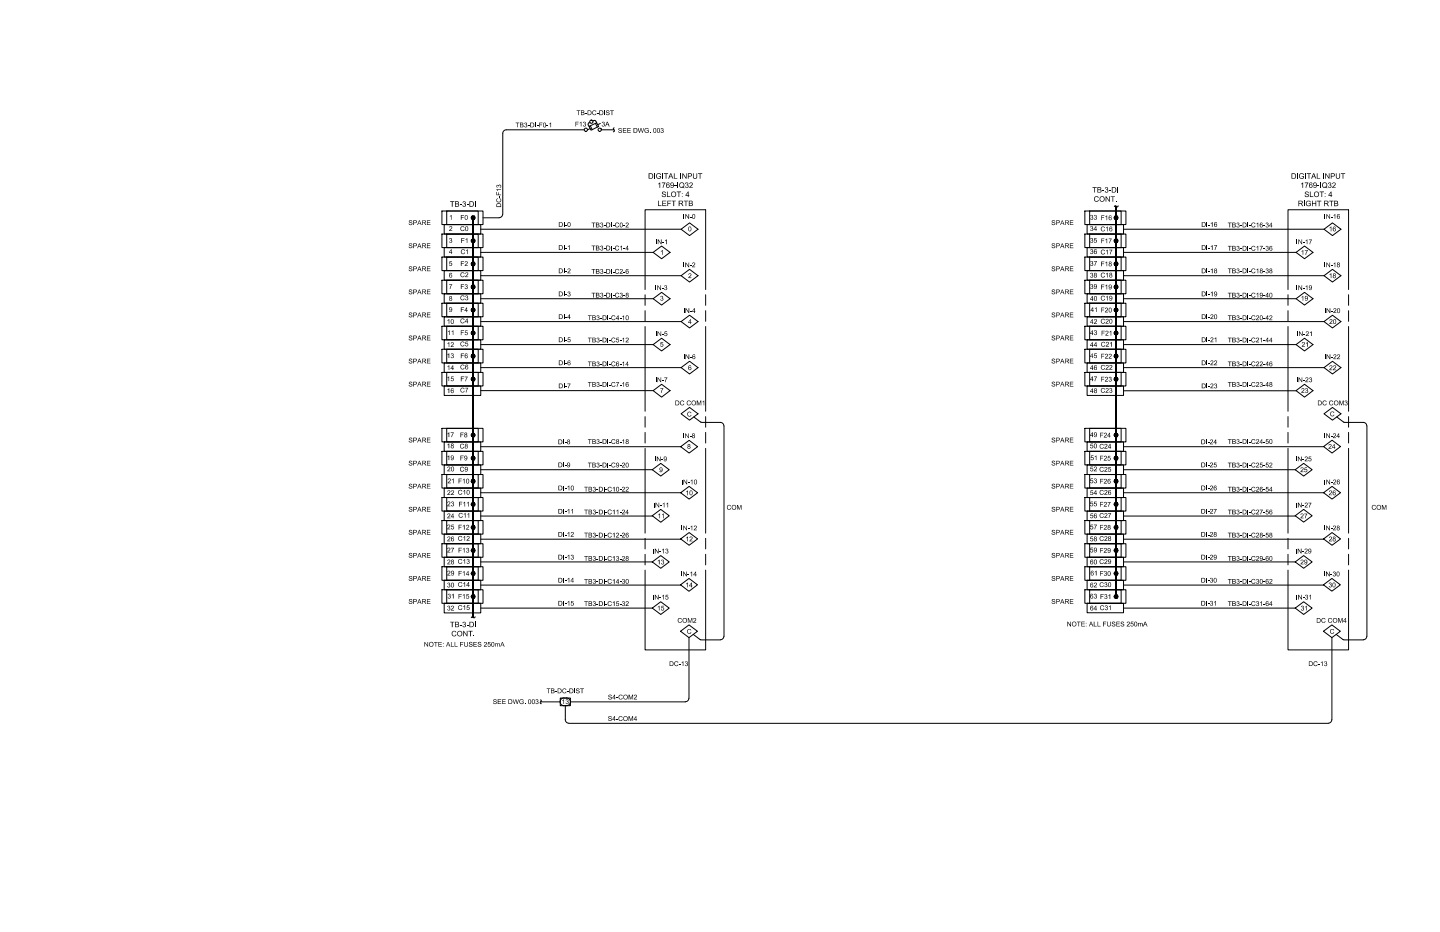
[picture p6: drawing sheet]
<svg xmlns="http://www.w3.org/2000/svg" width="432mm" height="279mm" viewBox="0 0 432 279" stroke-linecap="round" stroke-linejoin="round" font-family="sans-serif">
<!-- layer: 0 -->
<g fill="#000">
<path d="M196.2 52h.2v1.6h-.2zM196.9 52.1l.8-.2 .4 .3 .1 .2-.2 .1-.2-.4-.6 .1-.3 .7 .3 .4 .6 .1 .2-.5h-.5v-.1h.7v.6l-.4 .2-.9-.2-.2-.4zM197.4 55.1l.6-.4v1.6h-.2v-1.3l-.4 .3zM198.6 57.5l.7-.1 .3 .2 .1 .3-.5-.3-.5 .2 1 .5-.2 .7-.5 .1-.5-.3-.1-.2 .2-.1 .3 .4 .6-.3-1-.5zM198.5 54.7h1l-.6 1.6h-.2v-.2l.6-1.2h-.8zM198.6 52h.2v1.6h-.2zM199.1 52h1.2v.2h-.5v1.4h-.2v-1.4h-.5zM200 57.4h.2v1.5h.8v.2h-1zM202.1 52h.2v1.4h.8v.2h-1zM202.2 55.6h.7v.3h-.7zM203.1 54.7h.2v1.6h-.2zM202.9 57.4h1.3v.2h-.5v1.5h-.2v-1.5h-.6z"/>
<path d="M204 52h.2v1.6h-.2zM204.6 52h.2l.9 1.2v-1.2h.2v1.6h-.2l-.9-1.3v1.3h-.2zM205.5 54.9l.3-.2 .5 .2 .1 .2-.2 .3 .3 .2v.4l-.2 .3-.5 .1-.3-.3-.1-.2h.2l.2 .3 .5-.2v-.3l-.5-.1 .4-.6-.3-.2-.4 .3zM206.8 54.8l.6-.1 .3 .2v.5l-.8 .7h.8v.2h-1.1l.9-1.1-.3-.4-.5 .4zM207.8 52h.2v1.1l.2 .3 .6-.1v-1.3h.3v1.2l-.3 .3-.6 .1-.3-.2zM209.3 52h1.3v.2h-.6v1.4h-.2v-1.4h-.5zM389 52h.2v1.6h-.2zM389.7 52.1l.5-.2 .7 .2 .1 .3-.9-.3-.4 .5 .1 .5 .3 .3 .7-.1v-.4h-.5v-.1h.7l-.1 .7-.7 .1-.5-.2-.2-.9zM390.2 55.1l.6-.4v1.6h-.3v-1.3l-.3 .3zM391.3 57.6l.3-.2 .8 .2v.3l-.5-.3-.4 .2 .1 .3 .8 .2-.1 .7h-.8l-.3-.4 .2-.1 .2 .4h.5a.39 .39 0 0 0 0-.6 .39 .39 0 0 0-.5 0l-.3-.4zM391.3 54.7h1l-.6 1.6h-.2l.1-.4 .5-1h-.8zM391.4 52h.2v1.6h-.2z"/>
<path d="M391.9 52h1.2v.2h-.5v1.4h-.2v-1.4h-.5zM392.8 57.4h.2v1.5h.8v.2h-1zM394.9 52h.2v1.4h.8v.2h-1zM395 55.6h.6v.3h-.6zM395.9 54.7h.2v1.6h-.2zM395.7 57.4h1.3v.2h-.5v1.5h-.2v-1.5h-.6zM396.8 52h.2v1.6h-.2zM397.4 52h.2l.9 1.2v-1.2h.2v1.6h-.2l-.9-1.3v1.3h-.2zM398.3 54.8l.6-.1 .3 .3-.2 .4 .2 .2 .1 .4-.3 .3-.8-.2v-.2h.2l.2 .3 .4-.2v-.4h-.4l.4-.3v-.3l-.3-.2-.5 .3zM399.6 54.9l.2-.2 .6 .2v.5l-.7 .7h.8v.2h-1.1l.9-1.1-.3-.4-.5 .4zM400.6 52h.2v1.1l.2 .3 .5-.1 .1-1.3h.2v1.1l-.3 .5-.8-.2zM402.1 52h1.3v.2h-.6v1.4h-.2v-1.4h-.5z"/>
<path d="M197.3 60.2h.2v1.4h.8v.2h-1zM198.6 60.2h1.2v.1h-1v.5h.9v.2h-.9v.6h1v.2h-1.2zM200.1 60.2h1.1v.1h-.9v.5h.8v.3h-.8v.7h-.2zM201.4 60.2h1.3v.1h-.5v1.5h-.3v-1.5h-.5zM205 60.2h1.3v.1h-.5v1.5h-.2v-1.5h-.6zM391 60.2h.3v1.6h-.3zM391.8 60.3l.3-.1 .8 .1 .1 .3-.1 .1-.3-.4-.6 .1-.2 .8 .2 .3 .5 .2 .4-.2v-.3h-.5v-.2h.7v.6l-1 .2-.4-.2-.1-.7zM393.4 60.2h.2v.6h.9v-.6h.2v1.6h-.2v-.7h-.9v.7h-.2zM394.9 60.2h1.3v.2h-.5v1.4h-.3v-1.4h-.5zM398.6 60.2h1.3v.2h-.6v1.4h-.2v-1.4h-.5z"/>
<path d="M194.5 52h.8l.5 .3v.8l-.3 .4-1 .1zM194.7 52.2v1.2l.8-.1 .1-1z"/>
<path d="M201 52h.3l.6 1.6h-.2l-.2-.5h-.7l-.2 .5h-.2zM201.1 52.1l-.2 .8h.5z"/>
<path d="M200 54.8l.5-.1 .3 .3-.2 .1-.3-.3-.3 .3-.1 .4 .5-.2 .4 .2v.5l-.4 .4-.4-.1-.3-.4zM200 55.8a.34 .34 0 0 0 .6 0 .34 .34 0 0 0-.6 0z"/>
<path d="M201.2 54.8l.5-.1 .4 .5-.1 .9-.4 .3-.4-.1-.2-.4 .6 .3 .3-.3v-.3l-.3 .2-.5-.2-.1-.6zM201.1 55.2a.4 .4 0 0 0 .8 0 .4 .4 0 0 0-.8 0z"/>
<path d="M201.2 58.2a.85 .85 0 0 1 1.7 0 .85 .85 0 0 1-1.7 0zM201.4 58.3a.65 .65 0 0 0 1.3 0 .65 .65 0 0 0-1.3 0z"/>
<path d="M204.5 57.9l.2 .2zM204.5 58.9l.2 .2z"/>
<path d="M203.9 54.9l.7-.2 .5 .3 .1 .8-.2 .3 .2 .3-.4-.2-.7 .1-.3-.2-.1-.8zM204.1 55l-.2 .8 .3 .3h.5l-.3-.1 .5-.1v-.7l-.4-.4z"/>
<path d="M206.3 52h.9l.3 .3-.2 .5-.8 .1v.7h-.2zM206.5 52.2v.5l.7-.1v-.4z"/>
<path d="M206.3 57.4h.2v1.1h.2l-.2 .6h-.2v-.4h-.8zM206.3 57.8l-.5 .7h.5z"/>
<path d="M387.3 52h.8l.4 .2 .1 .8-.3 .5-1 .1zM387.5 52.2v1.2l.8-.1v-1z"/>
<path d="M393.8 52h.3l.6 1.6h-.2l-.2-.5h-.7l-.2 .5h-.2zM393.9 52.1l-.3 .8h.6z"/>
<path d="M392.7 54.9l.6-.2 .2 .3-.1 .1-.3-.3-.4 .3v.4l.5-.2 .4 .3-.1 .5-.3 .3-.6-.4zM392.7 55.8a.35 .35 0 0 0 .7 0 .35 .35 0 0 0-.7 0z"/>
<path d="M393.9 54.8l.6-.1 .3 .3 .1 .8-.4 .5-.4 .1-.3-.3 .2-.2 .4 .3 .2-.3v-.3l-.2 .2-.6-.2zM393.9 55.2a.35 .35 0 0 0 .7 0 .35 .35 0 0 0-.7 0z"/>
<path d="M394 58.3a.81 .81 0 0 1 1.6 0 .81 .81 0 0 1-1.6 0zM394.2 58.3a.65 .65 0 0 0 1.3 0 .65 .65 0 0 0-1.3 0z"/>
<path d="M397.2 57.9h.3v.2h-.3zM397.2 58.9h.3v.2h-.3z"/>
<path d="M396.6 55l.5-.3 .7 .2 .2 .9-.3 .3 .3 .2-.1 .1-.3-.2-.5 .2-.5-.3-.2-.5zM396.8 55l-.1 .9 .7 .2-.2-.1 .5-.1v-.8l-.4-.3z"/>
<path d="M399 52h.9l.4 .3-.2 .5-.8 .1v.7h-.3zM399.3 52.2v.5l.7-.1-.1-.4z"/>
<path d="M399.1 57.4h.2v1.1h.2l-.2 .6h-.3v-.4h-.7zM399 57.8l-.5 .7h.5z"/>
<path d="M203.5 60.2l1.3 .1v.5l-.4 .3 .5 .7h-.2l-.6-.7h-.3v.7h-.3zM203.8 60.3v.6l.8-.2-.2-.4z"/>
<path d="M206.6 60.2l1 .1 .1 1.4-1.1 .1zM206.8 60.3v.5h.6v-.4zM206.8 61v.6l.7-.1v-.4z"/>
<path d="M389.4 60.2l1.2 .1v.5l-.4 .3 .6 .7h-.3l-.5-.7h-.4v.7h-.2zM389.6 60.3v.6l.8-.1-.1-.4z"/>
<path d="M397.1 60.2l1.2 .1v.5l-.4 .3 .6 .7h-.3l-.5-.7h-.4v.7h-.2zM397.3 60.3v.6l.8-.1-.1-.4z"/>
<path d="M400.1 60.2l1.1 .1v.3l-.2 .3 .3 .2v.4l-.2 .2-1 .1zM400.3 60.4v.4h.7v-.4zM400.3 61.1v.5l.7-.1v-.4z"/>
</g>
<g fill="none" stroke="#000" stroke-width=".3">
<path d="M132.5 63.3h12.3v4h-12.3zM132.5 70.2h12.3v4h-12.3zM132.5 77.1h12.3v4h-12.3zM133.2 67.3h11v2.9h-11zM133.2 74.2h11v2.9h-11zM134 63.3h9.4v4h-9.4zM134 70.2h9.4v4h-9.4zM134 77.1h9.4v4h-9.4zM325.3 63.3h12.3v4h-12.3zM325.3 70.2h12.3v4h-12.3zM325.3 77.1h12.3v4h-12.3zM326 67.3h10.9v2.9h-10.9z"/>
<path d="M326 74.2h10.9v2.9h-10.9zM326.7 63.3h9.5v4h-9.5zM326.7 70.2h9.5v4h-9.5zM326.7 77.1h9.5v4h-9.5zM132.5 84h12.3v4.1h-12.3zM132.5 90.9h12.3v4.1h-12.3zM132.5 97.8h12.3v4.1h-12.3zM133.2 81.1h11v2.9h-11zM133.2 88.1h11v2.8h-11zM133.2 95h11v2.8h-11zM134 84h9.4v4.1h-9.4zM134 90.9h9.4v4.1h-9.4z"/>
<path d="M134 97.8h9.4v4.1h-9.4zM325.3 84h12.3v4.1h-12.3zM325.3 90.9h12.3v4.1h-12.3zM325.3 97.8h12.3v4.1h-12.3zM326 81.1h10.9v2.9h-10.9zM326 88.1h10.9v2.8h-10.9zM326 95h10.9v2.8h-10.9zM326.7 84h9.5v4.1h-9.5zM326.7 90.9h9.5v4.1h-9.5zM326.7 97.8h9.5v4.1h-9.5zM132.5 104.7h12.3v4.1h-12.3zM132.5 111.6h12.3v4.1h-12.3z"/>
<path d="M133.2 101.9h11v2.8h-11zM133.2 108.8h11v2.8h-11zM133.2 115.7h11v2.8h-11zM134 104.7h9.4v4.1h-9.4zM134 111.6h9.4v4.1h-9.4zM325.3 104.7h12.3v4.1h-12.3zM325.3 111.6h12.3v4.1h-12.3zM326 101.9h10.9v2.8h-10.9zM326 108.8h10.9v2.8h-10.9zM326 115.7h10.9v2.8h-10.9zM326.7 104.7h9.5v4.1h-9.5zM326.7 111.6h9.5v4.1h-9.5z"/>
<path d="M132.5 128.4h12.3v4.1h-12.3zM132.5 135.3h12.3v4.1h-12.3zM133.2 132.5h11v2.8h-11zM133.2 139.4h11v2.9h-11zM134 128.4h9.4v4.1h-9.4zM134 135.3h9.4v4.1h-9.4zM325.3 128.4h12.3v4.1h-12.3zM325.3 135.3h12.3v4.1h-12.3zM326 132.5h10.9v2.8h-10.9zM326 139.4h10.9v2.9h-10.9zM326.7 128.4h9.5v4.1h-9.5zM326.7 135.3h9.5v4.1h-9.5z"/>
<path d="M132.5 142.3h12.3v4h-12.3zM132.5 149.2h12.3v4h-12.3zM132.5 156.1h12.3v4h-12.3zM133.2 146.3h11v2.9h-11zM133.2 153.2h11v2.9h-11zM134 142.3h9.4v4h-9.4zM134 149.2h9.4v4h-9.4zM134 156.1h9.4v4h-9.4zM325.3 142.3h12.3v4h-12.3zM325.3 149.2h12.3v4h-12.3zM325.3 156.1h12.3v4h-12.3zM326 146.3h10.9v2.9h-10.9z"/>
<path d="M326 153.2h10.9v2.9h-10.9zM326.7 142.3h9.5v4h-9.5zM326.7 149.2h9.5v4h-9.5zM326.7 156.1h9.5v4h-9.5zM132.5 163h12.3v4.1h-12.3zM132.5 169.9h12.3v4.1h-12.3zM132.5 176.8h12.3v4.1h-12.3zM133.2 160.1h11v2.9h-11zM133.2 167.1h11v2.8h-11zM133.2 174h11v2.8h-11zM134 163h9.4v4.1h-9.4zM134 169.9h9.4v4.1h-9.4z"/>
<path d="M134 176.8h9.4v4.1h-9.4zM325.3 163h12.3v4.1h-12.3zM325.3 169.9h12.3v4.1h-12.3zM325.3 176.8h12.3v4.1h-12.3zM326 160.1h10.9v2.9h-10.9zM326 167.1h10.9v2.8h-10.9zM326 174h10.9v2.8h-10.9zM326.7 163h9.5v4.1h-9.5zM326.7 169.9h9.5v4.1h-9.5zM326.7 176.8h9.5v4.1h-9.5zM133.2 180.9h11v2.8h-11zM326 180.9h10.9v2.8h-10.9z"/>
</g>
<!-- layer: FREE-TEXT -->
<g fill="#000">
<path d="M154.6 36.8h1.1v.1h-.4v1.3h-.2v-1.3h-.5zM157.3 36.9l.5-.1 .2 .2-.2 .4 .3 .4-.3 .4-.5-.1-.1-.3 .4 .3 .3-.2-.1-.4h-.3l.4-.4-.4-.2-.3 .2zM158.3 37.6h.5v.1h-.5zM160.5 36.8h.2v1.4h-.2zM160.9 37.6h.6v.1h-.6zM161.7 36.8h1v.1h-.8v.5h.6v.1h-.6v.7h-.2zM163.9 37.6h.5v.1h-.5zM164.7 37.1l.5-.3v1.4h-.1v-1.1l-.3 .2zM172.6 36.5h.9v.2h-.8v.4h.7v.2h-.7v.6h-.1zM172.9 33.1h1.1v.1h-.5v1.3h-.1v-1.3h-.5zM173.8 36.8l.5-.3v1.4h-.1v-1.1l-.3 .2zM174.9 36.6h.7l-.1 .5 .2 .5-.1 .3-.7-.1-.1-.3 .4 .3 .3-.2v-.2l-.4-.2 .4-.4-.4-.2-.1 .3z"/>
<path d="M175.4 33.9h.6v.2h-.6zM177.7 33.3l.3-.2 .7 .2 .1 .2h-.2l-.2-.3h-.3l-.3 .5 .2 .6 .8-.2-.2 .4-.8-.1-.2-.3zM179 33.9h.5v.2h-.5zM180.5 36.6l.6-.1 .2 .2-.2 .4 .3 .5-.4 .3h-.3l-.3-.4 .5 .3 .2-.1 .1-.3-.4-.2 .3-.4-.3-.2-.4 .2zM181.2 33.1h.2v1.4h-.2zM181.8 33.2l.6-.1 .3 .2 .1 .2-.4-.3-.5 .1 .1 .3 .8 .3-.2 .6-.8-.2-.1-.2 .3 .2 .6-.1v-.2l-.8-.4zM182.9 33.1h1.2v.1h-.5v1.3h-.2v-1.3h-.5zM185.6 38.5h.8l.1 .3-.4-.3-.5 .2 .9 .5-.2 .6h-.5l-.4-.2 .2-.3 .2 .4 .5-.2-.1-.2-.7-.3zM186.8 38.4h1v.2h-.8v.4h.8v.2h-.8v.4h.8v.2h-1zM188.1 38.4h1v.2h-.8v.4h.8v.2h-.8v.4h.9v.2h-1.1zM191.3 38.4h.2l.2 1.2 .4-1.2h.2l.3 1.2 .3-1.2h.2l-.4 1.4h-.2l-.3-1.2-.3 1.2h-.2zM193.4 38.5h.9l.2 .3-.7-.3-.3 .3-.1 .5 .2 .3 .5 .1 .3-.1v-.3h-.5v-.2h.7v.5l-.4 .2h-.6l-.4-.6z"/>
<path d="M194.9 39.6l.1 .2zM198.2 38.5l.5-.1 .2 .2-.1 .4 .2 .5-.3 .3h-.4l-.2-.4 .4 .3 .3-.1v-.3l-.4-.2 .4-.4-.4-.2-.3 .2zM148.9 59.7l.3-.2-.2 .7 .7 .3 .4-.3v-.4l-.4-.2 .1-.2 .2 .1 .3 .4-.1 .6-.4 .2-.7-.1-.3-.4zM149.7 58.7h.1v.6h-.1zM148.9 55.5l.6 .1 .5-.3 .3 .4v.4l-.4 .2 .2-.4-.1-.3h-.3l-.1 .3-.5-.3 .1 .7-.3-.3zM148.9 57.5h.1v.8h.5v-.6h.1v.6h.7v.2h-1.4zM148.8 56.7h1.5v.2h-1.1l.2 .3h-.2zM327.6 56.1h1.3v.2h-.5v1.4h-.3v-1.4h-.5zM328.4 58.9l.6-.1 .5 .4-.3 .1-.4-.3-.5 .3v.5l.2 .5h.5l.3-.4 .2 .1-.4 .5h-.6l-.4-.4v-.7zM330.5 57h.6v.2h-.6zM331.4 56.3l.2-.2 .6 .2-.2 .6 .4 .4-.2 .4-.5 .1-.3-.3-.1-.2 .4 .3 .5-.3-.2-.3h-.3l.3-.3v-.3l-.3-.1-.2 .3-.2-.1zM332.5 57h.6v.2h-.6z"/>
<path d="M335.1 56.1h.2v1.6h-.2zM122.7 66.2l.5-.2 .4 .2v.2l-.4-.2-.4 .1 .1 .3 .7 .3-.1 .5-.5 .1-.4-.2-.1-.3h.2l.3 .3 .5-.2-.9-.5zM122.7 73l.8 .1 .1 .3-.5-.3-.3 .1v.3l.8 .3-.1 .6h-.6l-.3-.3-.1-.2 .5 .3 .5-.1-.1-.3-.7-.3zM128 66.1h1v.1h-.8v.4h.8v.2h-.8v.5h.9v.2h-1.1zM128 73h1v.1h-.8v.4h.8v.2h-.8v.5h.9v.2h-1.1zM134.7 71.6l.3-.3 .5 .2-.2 .5 .3 .4-.2 .3-.7-.1v-.2l.3 .3 .4-.2v-.3l-.4-.1 .4-.3-.1-.2-.3-.1-.2 .3zM134.8 78.3h.7v.2h-.5l-.1 .3h.4l.3 .2v.5l-.4 .2-.5-.2v-.2l.3 .3 .4-.2-.1-.5-.6 .1zM134.9 64.8l.5-.4v1.5h-.2v-1.1l-.2 .2zM135 60.3h1.2v.3h-.5v1.4h-.2v-1.4h-.5zM134.8 68l.5-.2 .3 .2-.1 .5-.6 .6h.7v.1h-.9l.7-1-.1-.2-.6 .2zM137.9 61.3h.6v.2h-.6zM138.2 64.5h1v.2h-.8v.4h.6v.1h-.6v.7h-.2z"/>
<path d="M138.2 78.3h1v.2h-.8v.4h.7v.2h-.7v.6h-.2zM138.3 71.4h1v.2h-.8v.4h.7v.2h-.7v.6h-.2zM138.8 60.5l.5-.2 .3 .3-.2 .5 .3 .2v.4l-.3 .3-.5-.1-.2-.4 .3 .3 .5-.1-.1-.5h-.3l.4-.5-.4-.2-.2 .3h-.2zM138.2 68l.6-.2 .4 .3-.1 .2-.3-.3h-.3l-.3 .5 .3 .6 .8-.3-.3 .4-.8-.1-.1-.8zM138.4 74.9l.6-.2 .4 .3-.2 .2-.2-.3h-.3l-.3 .3v.6l.3 .2 .8-.3-.3 .4-.5 .1-.4-.2-.1-.7zM139.9 61.3h.6v.2h-.6zM139.6 71.8l.5-.4v1.4h-.1v-1.1l-.4 .2zM139.8 75.1l.5-.4v1.5h-.2v-1.1l-.3 .2zM139.5 78.4l.7 .1v.4l-.7 .7h.8v.1h-1l.8-1-.2-.2-.6 .2zM142.5 60.3h.2v1.7h-.2zM169.1 73.5h.1v1.4h-.1zM169.1 66.6h.1v1.4h-.1z"/>
<path d="M169.5 74.3h.5v.2h-.5zM169.5 67.4h.5v.2h-.5zM170.3 73.8l.5-.3v1.4h-.1v-1.1l-.3 .2zM177.4 66.7h1.1v.2h-.4v1.3h-.2v-1.3h-.5zM177.4 73.6h1.1v.2h-.4v1.3h-.2v-1.3h-.5zM180 66.9l.3-.2 .5 .2-.1 .5 .2 .5-.2 .2-.5 .1-.2-.3 .7 .1v-.4l-.4-.1 .4-.5-.3-.1-.4 .2zM180.1 73.8l.4-.2 .3 .3-.1 .4 .2 .5-.5 .3-.4-.4 .6 .2 .1-.3-.4-.2 .2-.2a.24 .24 0 0 0 0-.4 .25 .25 0 0 0-.4 .3zM181.1 67.5h.5v.2h-.5zM181.1 74.5h.5v.1h-.5zM183.3 66.7h.2v1.5h-.2zM183.3 73.6h.2v1.5h-.2zM183.7 67.5h.5v.2h-.5z"/>
<path d="M183.7 74.5h.5v.1h-.5zM184.5 67l.6-.3 .5 .3-.2 .2-.1-.3h-.5l-.2 .4 .3 .7 .7-.3-.2 .4-.9-.1zM184.5 73.8l.8-.2 .3 .3-.1 .2-.2-.3h-.4l-.3 .5 .1 .4 .3 .2 .6-.3-.1 .4-.5 .1-.5-.3zM185.9 74l.6-.4v1.5h-.2v-1.1l-.3 .2zM186.9 67.5h.6v.2h-.6zM186.9 74.5h.6v.1h-.6zM187.6 66.9l.3-.2 .5 .2v.5l-.6 .6h.7v.2h-.9l.7-1-.2-.3-.3 .3h-.2zM196.7 71.8h.2v1.4h-.2zM197.2 71.8h.3l.7 1.1v-1.1h.2v1.4h-.2l-.8-1.1v1.1h-.2zM198.6 72.6h.6v.2h-.6zM198.2 75.3l.5-.4v1.5h-.1v-1.1l-.4 .2zM199.4 72.1l.6-.3v1.4h-.3v-1.1l-.3 .2z"/>
<path d="M205 64.2h.2v1.4h-.2zM205.5 64.2h.2l.7 1.1v-1.1h.2v1.4h-.2l-.7-1.1v1.1h-.2zM206.9 65h.5v.2h-.5zM206.9 79.5h.5v.2h-.5zM207.6 78.8l.4-.1 .4 .2v.4l-.7 .6h.8v.2h-1l.8-1-.2-.3-.6 .3zM315.4 66.2l.6-.2 .4 .2v.2l-.4-.2-.4 .1 .1 .3 .7 .3-.1 .5-.6 .1-.3-.2-.1-.3h.2l.3 .3 .5-.2-.9-.5zM315.4 73.1h.9l.1 .3-.5-.3-.3 .1v.3l.8 .3-.2 .6-.8-.2-.1-.3 .4 .3 .6-.2-.9-.5zM320.8 66.1h1v.1h-.8v.4h.8v.2h-.8v.5h.9v.2h-1.1zM320.8 73h1v.1h-.8v.4h.8v.2h-.8v.5h.9v.2h-1.1zM327 71.5l.5-.2 .3 .3-.3 .4 .3 .2v.3l-.3 .3-.6-.2v-.2l.3 .3 .4-.2-.1-.4h-.2l.2-.5-.3-.1-.1 .3-.2-.1zM327 64.6l.2-.2 .5 .2-.2 .5 .3 .4-.1 .3-.7-.1-.1-.2 .4 .3 .3-.3-.1-.3h-.2l.2-.5-.2-.1-.2 .2zM327 67.9l.5-.1 .3 .2-.3 .4 .3 .4-.3 .4-.6-.2 .2-.2 .2 .3 .3-.2-.1-.3h-.2l.2-.6-.6 .2z"/>
<path d="M327 74.8l.4-.1 .3 .2-.2 .5 .3 .3-.3 .4-.6-.2v-.2l.4 .3 .3-.2-.1-.3h-.2l.2-.6h-.3l-.1 .2h-.2zM327 78.5l.3-.3 .4 .3-.2 .4 .3 .4-.2 .4h-.4l-.3-.2v-.2l.3 .3 .4-.1v-.4l-.3-.1 .2-.5-.3-.1-.1 .3zM328.1 71.4h.8v.2h-.6l-.1 .3 .7 .2v.4l-.3 .3-.6-.2v-.2l.4 .3 .3-.2-.1-.5-.6 .1zM328.1 64.6l.5-.2 .3 .3-.3 .4 .3 .4-.3 .4-.5-.1-.1-.3 .4 .3 .3-.2-.1-.4h-.2l.3-.5-.3-.1-.4 .2zM328 78.3h.9l-.5 1.4-.2-.3 .5-.9h-.7zM330.2 78.4h.9v.2h-.7v.4h.7v.2h-.7v.6h-.2zM330.2 64.6h.9v.1h-.7v.5h.7v.1h-.7v.7h-.2zM330.2 71.5h.9v.2h-.7v.4h.7v.2h-.7v.6h-.2zM330.3 68.1l.3-.2 .6 .2-.1 .3-.1-.3h-.4l-.3 .3 .3 .8 .8-.3-.3 .4-.8-.1-.2-.7zM330.2 75.1l.4-.3 .7 .3-.2 .2-.5-.3-.3 .3v.6l.3 .2 .8-.3-.3 .4-.5 .1-.4-.3zM331.5 58.9h.2l.9 1.2v-1.2h.2v1.6h-.2l-.9-1.3v1.3h-.2zM331.4 64.9l.6-.3v1.4h-.2v-1.1l-.3 .2z"/>
<path d="M331.4 71.9l.6-.4v1.4h-.2v-1.1l-.3 .2zM331.4 78.8l.6-.4v1.4h-.2v-1.1l-.3 .2zM331.7 68.3l.5-.4v1.5h-.2v-1.1l-.3 .2zM331.7 75.2l.5-.3v1.4h-.2v-1.1l-.3 .2zM332.5 71.5h.8l-.5 1.4h-.2l.1-.3 .4-.9h-.6zM332.6 74.9h1l-.6 1.4h-.2l.1-.5 .4-.8h-.7zM333.1 58.9h1.2v.1h-.5v1.5h-.2v-1.5h-.5zM334.6 60.3h.2v.2h-.2zM361.8 73.5h.2v1.4h-.2zM361.8 66.6h.2v1.4h-.2zM362.3 74.3h.5v.2h-.5zM362.3 67.4h.5v.2h-.5z"/>
<path d="M363.1 73.8l.5-.3v1.4h-.2v-1.1l-.3 .2zM363.1 66.9l.5-.3v1.4h-.2v-1.1l-.3 .2zM364 73.5h1l-.6 1.4h-.1v-.3l.5-.9h-.8zM368.2 66.7h1.1v.2h-.4v1.3h-.2v-1.3h-.5zM368.2 73.7h1.1v.2h-.4v1.3h-.2v-1.3h-.5zM370.9 66.9l.2-.2 .5 .2v1.2l-.5 .1-.3-.2 .1-.3 .3 .3 .3-.2-.1-.3h-.3l.3-.5-.2-.1-.4 .2zM370.9 73.9l.5-.2 .2 .2-.2 .5 .3 .5-.3 .3-.6-.3h.7v-.3l-.4-.1 .1-.2a.24 .24 0 0 0 .3-.2 .24 .24 0 0 0-.3-.3 .24 .24 0 0 0-.2 .3zM371.9 67.5h.5v.2h-.5zM371.9 74.5h.5v.2h-.5zM374.1 66.7h.2v1.5h-.2zM374.1 73.7h.2v1.5h-.2zM374.5 67.5h.5v.2h-.5z"/>
<path d="M374.5 74.5h.5v.2h-.5zM375.5 66.8l.4-.1 .5 .2v.2l-.6-.2-.4 .3v.5l.3 .3 .8-.3-.3 .4-.9-.1-.1-.8zM375.4 73.9l.4-.2 .6 .2v.2l-.6-.3-.4 .4v.5l.3 .3 .8-.3-.3 .4-.9-.2-.1-.7zM376.8 67.1l.5-.4v1.5h-.2v-1.2l-.3 .2zM376.8 74.1l.5-.4v1.5h-.2v-1.2l-.3 .2zM377.8 73.7h.9l-.6 1.5-.1-.3 .4-1h-.6zM378.8 67.5h.6v.2h-.6zM378.8 74.5h.6v.2h-.6zM379.6 66.9l.5-.2 .2 .2-.1 .5 .2 .5-.3 .3-.4-.1-.2-.3 .6 .2 .2-.4-.4-.3 .3-.2-.3-.2-.4 .2zM379.6 73.8l.5-.1 .2 .2-.1 .5 .2 .5-.3 .3-.4-.1-.2-.3 .2-.1 .2 .3 .4-.1-.1-.4h-.3l.3-.6-.7 .2zM388.8 71.8h.2v1.4h-.2zM389.4 71.8l.9 1.1v-1.1h.2v1.4l-1-1.1v1.1h-.1z"/>
<path d="M390.7 72.6h.5v.2h-.5zM390.3 75.3l.5-.4v1.5h-.2v-1.1l-.3 .2zM391.3 75h.9l-.6 1.4h-.1v-.4l.5-.8h-.7zM391.5 72.1l.5-.3v1.4h-.1v-1.1l-.4 .2zM392.5 71.8h.9l-.5 1.4-.2-.3 .5-.9h-.7zM397.2 64.2h.2v1.4h-.2zM397.7 64.2l1 1.1v-1.1h.1v1.4l-.9-1.1v1.1h-.2zM399.1 65h.5v.2h-.5zM399.1 79.5h.5v.2h-.5zM398.7 68.3l.5-.4v1.5h-.2v-1.2l-.2 .2zM399.9 64.5l.5-.4v1.5h-.2v-1.1l-.3 .2zM122.7 80l.6-.1 .3 .2v.2l-.3-.3-.5 .2 .1 .2 .7 .2-.1 .6-.5 .1-.4-.2-.1-.3 .6 .4 .4-.2-.8-.6z"/>
<path d="M122.7 86.9l.5-.1 .4 .2-.1 .2-.3-.3-.4 .2 .1 .2 .7 .3-.1 .6h-.5l-.4-.2-.1-.2 .2-.1 .3 .4 .5-.2-.9-.6zM122.7 93.8h.8l.1 .3-.4-.3-.4 .2v.2l.8 .3-.1 .6h-.6l-.3-.2-.1-.2 .5 .3 .5-.2v-.2l-.8-.3zM128 79.9h1v.1h-.8v.5h.8v.2h-.8v.4h.9v.2h-1.1zM128 86.8h1v.2h-.8v.4h.8v.2h-.8v.4h.9v.2h-1.1zM128 93.7h1v.2h-.8v.4h.8v.2h-.8v.5h.9v.1h-1.1zM134.7 85.2h.9l-.5 1.4-.2-.3 .5-.9h-.7zM134.2 96l.5-.4v1.5h-.2v-1.1l-.3 .2zM138.2 85.2h1v.2h-.8v.4h.6v.2h-.6v.6h-.2zM138.2 92.1h1v.2h-.8v.5h.6v.1h-.6v.7h-.2zM138.2 81.8l.7-.2 .3 .3-.1 .2-.5-.3-.3 .3 .1 .8h.5l.4-.3-.2 .4-.5 .1-.5-.3zM138.2 88.7l.6-.2 .4 .3-.1 .2-.2-.3h-.4l-.3 .5 .3 .6 .8-.3-.3 .5-.8-.2-.1-.8zM138.2 95.7l.7-.2 .3 .2-.1 .2-.2-.3h-.4l-.3 .5 .1 .5 .3 .2 .7-.4-.2 .4-.4 .2-.5-.3z"/>
<path d="M139.4 85.4l.6-.2 .2 .2-.2 .5 .3 .5-.4 .3-.4-.1-.2-.4 .4 .3 .4-.1v-.3l-.4-.1 .3-.5-.3-.1-.4 .2zM139.7 88.6h.4l.2 .3-.2 .3 .3 .6-.3 .2h-.4l-.2-.3 .1-.1 .2 .3 .4-.2-.1-.4h-.3l.3-.2v-.4l-.6 .3zM139.5 81.8l.3-.1 .5 .1v.6l-.6 .5h.7v.2h-.9l.7-1-.1-.3-.4 .3zM169.1 87.4h.1v1.4h-.1zM169.1 80.5h.1v1.4h-.1zM169.1 94.2h.1v1.4h-.1zM169.5 88.2h.5v.2h-.5zM169.5 81.3h.5v.2h-.5zM169.5 95.1h.5v.1h-.5zM170.3 87.5l.4-.1 .3 .2-.2 .5 .3 .5-.3 .2h-.4l-.2-.3 .1-.1 .2 .3 .4-.2-.1-.3h-.3l.3-.6h-.3l-.1 .2h-.2zM170.3 80.6l.7 .1v.5l-.6 .6h.7v.1h-.9l.7-1-.2-.3-.5 .3zM176.3 94.5h1.1v.2h-.5v1.3h-.1v-1.3h-.5z"/>
<path d="M177.4 87.8h1.1v.1h-.4v1.3h-.2v-1.3h-.5zM177.4 80.7h1.1v.1h-.4v1.3h-.2v-1.3h-.5zM179 94.7l.5-.2 .2 .2-.2 .5 .3 .4-.2 .3-.7-.1 .1-.2 .3 .3 .3-.2v-.3l-.4-.1 .3-.3v-.2l-.6 .1zM179.9 95.3h.6v.3h-.6zM180.1 87.9l.5-.1 .2 .2-.1 .4 .2 .5-.3 .3h-.4l-.2-.3 .1-.1 .4 .3 .2-.3-.1-.3h-.3l.4-.5-.3-.1-.4 .3zM180.1 80.8l.3-.2 .4 .3-.1 .4 .2 .5-.3 .3h-.4l-.2-.4 .3 .2 .4-.1v-.3l-.4-.1 .4-.5-.4-.1-.2 .2zM181.1 88.6h.5v.2h-.5zM181.1 81.5h.5v.1h-.5zM182.2 94.5h.1v1.5h-.1zM182.6 95.3h.5v.3h-.5zM183.3 87.8h.2v1.4h-.2zM183.3 80.7h.2v1.4h-.2z"/>
<path d="M183.7 88.6h.5v.2h-.5zM183.7 81.5h.5v.1h-.5zM183.5 94.7l.4-.2 .5 .2 .1 .2-.6-.2-.4 .4 .3 .7 .7-.3-.2 .4-.6 .1-.3-.2-.1-.8zM184.5 88l.5-.3 .5 .2 .1 .3-.6-.3-.4 .5 .3 .6 .7-.3-.2 .5-.9-.2zM184.5 80.9l.4-.3 .7 .2-.1 .3-.6-.3-.3 .5 .3 .6 .7-.3-.1 .4-.6 .1-.4-.2zM185.9 87.9l.6-.1 .2 .3-.2 .3 .2 .6-.2 .2h-.5l-.2-.4 .4 .3 .3-.1 .1-.3-.4-.2 .3-.2v-.3l-.6 .2zM185.8 95.3h.6v.3h-.6zM185.9 80.8l.4-.2 .4 .2v.5l-.7 .6h.7v.2h-.9l.8-1-.2-.3-.5 .2zM186.9 88.6h.6v.2h-.6zM186.9 81.5h.6v.1h-.6zM186.6 94.9l.5-.4v1.5h-.1v-1.2l-.3 .3zM196.6 85.5h.2v1.5h-.2z"/>
<path d="M197.1 85.5l.9 1.1v-1.1h.2v1.5l-.9-1.2v1.2h-.2zM198.1 88.8l.5-.1 .3 .3-.3 .3 .3 .5-.3 .3-.6-.2 .2-.2 .2 .3 .3-.2-.1-.3h-.3l.3-.6-.6 .2zM198.5 86.3h.5v.2h-.5zM199.2 85.7l.5-.2 .3 .2-.2 .5 .3 .4-.2 .3-.5 .1-.2-.3 .1-.2a.29 .29 0 0 0 .3 .3 .29 .29 0 0 0 .3-.3 .29 .29 0 0 0-.4-.2l.3-.5-.3-.1-.3 .2zM205 78.7h.2v1.4h-.2zM205 92.4h.2v1.4h-.2zM205.5 78.7h.2l.8 1.1v-1.1h.1v1.4h-.2l-.7-1.1v1.1h-.2zM205.5 92.4h.3l.7 1.1v-1.1h.2v1.4h-.2l-.8-1.1v1.1h-.2zM206.9 93.2h.5v.2h-.5zM206.5 82.1h.7l.1 .5-.7 .6h.7v.2h-.9l.8-1-.2-.3-.6 .3zM315.4 80.1l.3-.2 .7 .2v.2l-.3-.3-.5 .2 .1 .2 .7 .3-.1 .5-.5 .1-.4-.2-.1-.3 .6 .4 .4-.2-.9-.6zM315.4 87l.3-.2 .7 .2-.2 .2-.2-.3-.4 .2 .1 .2 .7 .3-.1 .6h-.6l-.3-.2-.1-.2 .2-.1 .3 .4 .5-.2-.9-.6z"/>
<path d="M315.4 93.8l.5-.1 .4 .1 .1 .3-.5-.3-.3 .2v.2l.8 .3-.2 .6-.8-.1-.1-.3 .4 .3 .6-.2-.9-.6zM320.8 79.9h1v.1h-.8v.5h.8v.2h-.8v.4h.9v.2h-1.1zM320.8 86.8h1v.2h-.8v.4h.8v.2h-.8v.4h.9v.2h-1.1zM320.8 93.7h1v.2h-.8v.4h.8v.2h-.8v.5h.9v.1h-1.1zM327 82l.2-.2 .5 .2-.2 .4 .3 .4-.1 .4-.7-.1-.1-.2 .4 .2 .3-.2-.1-.3h-.2l.2-.6-.2-.1-.2 .3zM327 85.3l.5-.1 .3 .2-.3 .4 .3 .4-.3 .4h-.4l-.2-.4 .4 .3 .3-.1v-.4l-.3-.1 .3-.4-.3-.2-.4 .2zM328.3 92.5l.5-.4v1.4h-.2v-1.1l-.3 .2zM328.1 95.9l.2-.2 .6 .2v.4l-.6 .7h.6v.1h-.9l.8-.9-.2-.4-.4 .3zM330.2 85.3h.9v.2h-.7v.4h.7v.2h-.7v.7h-.2zM330.2 92.2h.9v.2h-.7v.5h.7v.1h-.7v.7h-.2zM330.2 82l.5-.3 .6 .3-.2 .2-.5-.3-.3 .3 .1 .7 .5 .1 .2-.3h.3l-.2 .4-.6 .1-.3-.2-.2-.4zM330.2 89l.4-.3 .6 .1 .1 .3h-.2l-.2-.3-.4 .1-.2 .7 .4 .4 .7-.4-.1 .3-.5 .2-.5-.1-.2-.5z"/>
<path d="M330.2 95.8l.4-.2 .6 .1 .1 .3-.7-.3-.3 .4v.6l.3 .2 .4-.1 .1-.3 .3 .1-.3 .4h-.5l-.4-.2zM331.4 85.7l.6-.4v1.5h-.2v-1.2l-.3 .2zM331.7 82.1l.5-.3v1.4h-.2v-1.1l-.3 .2zM331.7 89l.5-.3v1.4h-.2v-1.1l-.3 .2zM331.4 92.4l.3-.2 .5 .1v.6l-.6 .6h.6v.2h-.9l.8-1-.2-.3-.5 .2zM331.6 95.8l.3-.2 .5 .1v.5l-.7 .6h.7v.2h-.9l.7-.9-.1-.4-.3 .1-.1 .2zM361.8 87.4h.2v1.4h-.2zM361.8 80.5h.2v1.4h-.2zM361.8 94.2h.2v1.4h-.2zM362.3 88.2h.5v.2h-.5zM362.3 81.3h.5v.2h-.5zM362.3 95.1h.5v.1h-.5z"/>
<path d="M363.1 87.8l.5-.4v1.4h-.2v-1.1l-.3 .2zM363.1 80.8l.5-.3v1.4h-.2v-1.1l-.3 .2zM363.1 94.3l.7 .1v.4l-.7 .7h.8v.1h-1l.7-.8a.26 .26 0 0 0-.1-.4 .26 .26 0 0 0-.4 .3l-.2-.1zM368.2 80.5h1.1v.2h-.4v1.2h-.2v-1.2h-.5zM368.2 87.8h1.1v.1h-.4v1.3h-.2v-1.3h-.5zM368.2 94.5h1.1v.2h-.4v1.3h-.2v-1.3h-.5zM370.9 80.7l.2-.2 .5 .1v1.2l-.5 .1-.3-.2 .1-.2 .3 .3 .3-.2-.1-.3h-.3l.3-.6-.2-.1-.4 .3zM370.9 87.9l.5-.1 .2 .2-.2 .4 .3 .5-.3 .3-.6-.3 .7 .1v-.4l-.4-.1 .1-.1a.24 .24 0 0 0 .3-.2 .24 .24 0 0 0-.3-.3 .24 .24 0 0 0-.2 .3zM370.9 94.7l.5-.2 .2 .3-.2 .4 .3 .5-.3 .3-.6-.3h.7v-.3l-.4-.1 .1-.2a.24 .24 0 0 0 .3-.2 .24 .24 0 0 0-.3-.2 .24 .24 0 0 0-.2 .2zM371.9 81.3h.5v.2h-.5zM371.9 88.6h.5v.2h-.5zM371.9 95.3h.5v.3h-.5z"/>
<path d="M374.1 80.5h.2v1.4h-.2zM374.1 87.8h.2v1.4h-.2zM374.1 94.5h.2v1.5h-.2zM374.5 81.3h.5v.2h-.5zM374.5 88.6h.5v.2h-.5zM374.5 95.3h.5v.3h-.5zM375.5 80.6l.9 .1v.2l-.6-.3-.4 .4v.5l.3 .3 .8-.3-.3 .4-.9-.2-.1-.7zM375.4 87.9l.4-.2 .6 .2v.3l-.6-.3-.4 .3v.5l.3 .3 .8-.3-.3 .5-.9-.2-.1-.7zM375.3 94.8l.5-.3 .6 .2v.2l-.6-.2-.4 .3v.5l.3 .3 .8-.3-.3 .4-.9-.1zM376.8 80.8l.5-.3v1.4h-.2v-1.1l-.2 .2zM376.8 88.1l.5-.3v1.4h-.2v-1.1l-.3 .2zM376.7 94.7l.2-.2 .6 .2v.5l-.6 .6h.6v.2h-.9l.8-1-.2-.3-.5 .3z"/>
<path d="M378.8 81.3h.6v.2h-.6zM378.8 88.6h.6v.2h-.6zM378.8 95.3h.6v.3h-.6zM379.6 80.6l.5-.1 .2 .2-.1 .5 .2 .1v.4l-.3 .2h-.4l-.2-.4 .6 .3 .2-.4-.4-.3 .3-.3-.3-.2-.4 .3zM380.7 94.7l.2-.2 .6 .2v.5l-.7 .6h.7v.2h-.9l.8-1-.3-.3-.5 .3zM388.8 85.5h.2v1.5h-.2zM389.4 85.5l.9 1.1v-1.1h.2v1.5h-.3l-.7-1.2v1.2h-.1zM390.7 86.3h.5v.2h-.5zM390.3 89l.5-.3v1.4h-.2v-1.1l-.2 .2zM391.5 85.9l.5-.4v1.5h-.1v-1.2l-.3 .2zM397.2 78.7h.2v1.4h-.2zM397.3 92.4h.1v1.4h-.1z"/>
<path d="M397.7 78.7l1 1.1v-1.1h.1v1.4l-.9-1.1v1.1h-.2zM397.8 92.4h.2l.7 1.1v-1.1h.2v1.4h-.2l-.8-1.1v1.1h-.1zM399.1 93.2h.6v.2h-.6zM398.7 82.3l.5-.4v1.5h-.2v-1.1l-.3 .2zM398.7 95.9l.5-.2 .3 .2v.5l-.7 .6h.8v.1h-1l.7-.9v-.3l-.7 .2zM399.9 79.1l.5-.4v1.4h-.2v-1.1l-.3 .2zM399.9 92.6l.5-.2 .3 .2v.5l-.7 .6h.7v.1h-.9l.7-.9v-.3h-.4l-.1 .3-.2-.1zM122.6 100.8l.3-.2 .7 .2v.2l-.3-.2-.5 .1v.2l.8 .3-.1 .6-.8-.1-.2-.3 .6 .3 .4-.3-.8-.3zM122.7 107.7l.5-.2 .4 .2v.2l-.4-.2-.4 .1 .1 .2 .7 .3-.1 .6-.5 .1-.4-.2-.1-.3 .5 .3 .5-.2-.9-.6zM122.7 114.5l.5-.1 .3 .2 .1 .2-.1 .1-.3-.3-.4 .1v.2l.8 .3-.1 .6-.6 .1-.3-.3 .1-.2 .3 .3 .5-.2v-.2l-.8-.3zM128 100.6h1v.2h-.8v.4h.8v.2h-.8v.5h.9v.1h-1.1zM128 107.5h1v.2h-.8v.4h.8v.2h-.8v.5h.9v.1h-1.1z"/>
<path d="M128 114.4h1v.2h-.8v.4h.8v.2h-.8v.5h.9v.2h-1.1zM134.2 113.2l.5-.4v1.5h-.2v-1.2l-.2 .2zM134.2 103l.5-.4v1.4h-.2v-1.1l-.3 .2zM134.2 106.3l.5-.4v1.4h-.2v-1.1l-.2 .2zM134.2 109.9l.5-.4v1.4h-.2v-1.1l-.3 .2zM134.2 116.8l.5-.4v1.4h-.2v-1.1l-.3 .2zM134.3 99.4l.5-.4v1.4h-.1v-1.1l-.3 .2zM135.2 106.1l.6-.2 .2 .2-.2 .5 .3 .5-.4 .3-.3-.1-.3-.3 .2-.1 .3 .3 .3-.1v-.3l-.4-.1v-.2a.24 .24 0 0 0 .3-.2 .24 .24 0 0 0-.2-.2 .24 .24 0 0 0-.2 .2zM135.3 112.9h.7v.1h-.6v.4l.4-.1 .3 .3v.4l-.3 .3h-.4l-.3-.3 .6 .1 .2-.2-.2-.4-.5 .1zM135.5 99.3l.4-.3v1.4h-.1v-1.1l-.4 .2zM135.2 102.8l.3-.2 .5 .1v.5l-.6 .7h.7v.1h-1l.8-.9-.2-.4-.5 .3zM138.2 99h1v.2h-.8v.5h.6v.1h-.6v.7h-.2z"/>
<path d="M138.2 106h1v.1h-.8v.5h.6v.1h-.6v.7h-.2zM138.2 112.9h1v.1h-.8v.5h.6v.1h-.6v.7h-.2zM138.2 102.6l.4-.2 .6 .2 .1 .2h-.2l-.1-.2-.4-.1-.4 .5 .1 .4 .3 .3 .7-.3-.2 .4-.6 .1-.3-.3zM138.2 109.5l.5-.2 .5 .2-.1 .2-.3-.3-.3 .1-.3 .5 .3 .6 .8-.3-.3 .4-.8-.2-.1-.7zM138.2 116.4l.7-.2 .3 .3-.1 .2-.2-.3h-.4l-.3 .4 .3 .7 .8-.3-.1 .3-.8 .2-.3-.3zM139.5 99.1h.7v.1h-.6l-.1 .4 .5-.1 .2 .3v.5l-.2 .2-.7-.3 .2-.1 .4 .2 .2-.2-.2-.4-.5 .1zM139.3 112.9h1l-.6 1.4h-.2l.1-.4 .5-.8h-.8zM139.6 102.4h.7v.2h-.5l-.1 .4 .4-.1 .3 .2v.5l-.3 .3-.6-.4 .2-.1 .1 .3 .4-.2-.1-.4h-.6zM139.5 116.3h.9l-.5 1.4h-.2v-.4l.5-.9h-.7zM169.1 101.1h.1v1.5h-.1zM169.1 115h.1v1.4h-.1zM169.1 108h.1v1.5h-.1z"/>
<path d="M169.5 102h.5v.2h-.5zM169.5 115.8h.5v.2h-.5zM169.5 108.9h.5v.2h-.5zM170.3 101.1h.7v.2h-.6v.4h.5l.2 .2v.4l-.3 .3-.4-.1-.2-.3h.2l.1 .3 .4-.3-.2-.4-.5 .1zM170.2 115h.9l-.6 1.4h-.1v-.5l.5-.7h-.7zM176.3 101.2h1.1v.2h-.5v1.2h-.1v-1.2h-.5zM176.3 108.4h1.1v.2h-.5v1.2h-.1v-1.2h-.5zM176.3 114.5h1.1v.2h-.5v1.3h-.1v-1.3h-.5zM179 101.4l.5-.2 .2 .2-.2 .5 .3 .4-.3 .4-.4-.1-.2-.4 .3 .3 .4-.1v-.3l-.4-.1 .3-.5-.3-.1-.2 .2zM179 108.5l.5-.1 .2 .2-.2 .4 .3 .5-.3 .3h-.4l-.2-.4 .4 .3 .3-.2v-.3l-.4-.1 .3-.5-.3-.1-.2 .3zM178.9 114.7l.3-.2 .5 .2-.2 .5 .3 .4-.2 .3-.7-.1 .1-.3 .2 .3 .4-.1-.1-.4h-.3l.3-.3v-.3h-.3l-.2 .2zM179.9 102h.6v.2h-.6z"/>
<path d="M179.9 109.2h.6v.2h-.6zM179.9 115.4h.6v.1h-.6zM182.2 101.2h.1v1.4h-.1zM182.2 108.4h.1v1.4h-.1zM182.2 114.5h.1v1.5h-.1zM182.6 102h.5v.2h-.5zM182.6 109.2h.5v.2h-.5zM182.6 115.4h.5v.1h-.5zM183.4 101.4l.4-.2 .6 .2 .1 .2-.7-.2-.3 .4v.4l.3 .3 .7-.3-.2 .4-.5 .1-.4-.2zM183.4 108.6l.5-.3 .5 .2 .1 .3-.7-.3-.3 .4 .3 .8 .7-.3-.2 .3-.5 .1-.4-.2zM183.4 114.8l.3-.3 .8 .2v.2h-.2l-.1-.2h-.4l-.3 .4 .2 .7 .8-.3-.2 .4-.8-.1zM184.9 101.2h.7v.2h-.6v.4l.3-.1 .3 .3v.4l-.3 .3-.4-.1-.2-.3 .2-.1 .2 .3 .4-.2-.1-.4-.6 .1z"/>
<path d="M184.7 114.6h.9l-.5 1.4h-.2l.1-.4 .4-.9h-.7zM185.8 102h.6v.2h-.6zM185.8 109.2h.6v.2h-.6zM185.8 115.4h.6v.1h-.6zM186.7 101.5l.4-.3v1.4h-.1v-1.1l-.4 .2zM186.6 108.7l.5-.3v1.4h-.1v-1.1l-.3 .2zM186.7 114.9l.4-.4v1.5h-.1v-1.1l-.4 .2zM187.8 101.3l.7 .1v.4l-.7 .7h.7v.1h-.9l.7-.9-.1-.3-.6 .2zM196.6 99.3h.2v1.4h-.2zM196.7 113.1h.1v1.5h-.1zM197.2 99.3l.9 1.1v-1.1h.2v1.4l-1-1.1v1.1h-.1zM197.2 113.1l.9 1.2v-1.2h.2v1.5l-1-1.1v1.1h-.1z"/>
<path d="M198.1 102.5h.8v.2h-.6l-.1 .4 .4-.1 .3 .2-.2 .7-.7-.2v-.1l.3 .2 .4-.2-.1-.4-.6 .1zM198 116.4h.9l-.5 1.4h-.2v-.4l.5-.8h-.7zM198.5 100.1h.5v.2h-.5zM198.5 114h.5v.1h-.5zM199.4 99.3h.6v.2h-.5l-.1 .4 .4-.1 .3 .2v.5l-.4 .3-.5-.3 .2-.2 .1 .3h.3l.2-.3-.2-.3h-.6zM199.2 113.2h.9l-.5 1.4h-.2v-.5l.5-.8h-.7zM205 106.2h.2v1.5h-.2zM205.5 106.2h.3l.7 1.2v-1.2h.2v1.5h-.2l-.8-1.2v1.2h-.2zM206.9 107.1h.5v.1h-.5zM315.4 100.8l.3-.2 .7 .2v.2l-.3-.2-.5 .1v.2l.8 .3-.1 .6-.4 .1-.5-.2-.1-.3 .6 .3 .4-.2-.9-.5zM315.4 107.7l.3-.2 .7 .2v.2l-.4-.2-.4 .1 .1 .2 .7 .3-.1 .6-.6 .1-.3-.2-.1-.3 .5 .3 .5-.2-.9-.5zM315.4 114.6l.5-.2 .5 .3h-.8v.2l.9 .4-.4 .6-.5-.1-.3-.4 .6 .3a.29 .29 0 0 0 .3-.3 .29 .29 0 0 0-.4-.2l-.4-.2z"/>
<path d="M320.8 100.6h1v.2h-.8v.4h.8v.2h-.8v.5h.9v.1h-1.1zM320.8 107.5h1v.2h-.8v.4h.8v.2h-.8v.5h.9v.1h-1.1zM320.8 114.4h1v.2h-.8v.4h.8v.2h-.8v.5h.9v.2h-1.1zM328.1 99.2l.3-.2 .5 .2-.2 .5 .2 .1v.4l-.2 .2h-.4l-.3-.3 .7 .1v-.4h-.3l.3-.6h-.3l-.2 .2zM328.2 105.9h.7v.2h-.6v.4l.3-.1 .3 .3-.2 .6-.6-.1 .1-.3 .2 .3 .4-.2-.2-.4-.5 .1zM328.1 112.9h.8l-.5 1.4h-.2l.1-.4 .4-.9h-.6zM330.2 106.1h.9v.1h-.7v.5h.7v.2h-.7v.6h-.2zM330.2 113h.9v.1h-.7v.5h.7v.2h-.7v.6h-.2zM330.3 99.2h1v.1h-.8v.5h.7v.1h-.7v.7h-.2zM330.2 116.6l.4-.3 .6 .1 .1 .3-.7-.2-.3 .3 .2 .8h.5l.1-.4 .3 .1-.3 .4-.5 .1-.4-.3zM330.2 109.7l.4-.3 .7 .2-.2 .2-.1-.2h-.4l-.3 .3 .3 .8 .8-.3-.3 .4-.8-.1-.2-.4zM330.4 102.6l.5-.1 .5 .2v.2h-.2l-.4-.3-.4 .4v.6l.3 .2 .7-.3-.2 .4h-.6l-.3-.2-.1-.6z"/>
<path d="M331.4 106.2l.3-.1 .5 .1v.5l-.6 .6h.6v.2h-.9l.8-1-.3-.3-.4 .3zM331.4 113.1l.3-.1 .5 .1v.5l-.6 .6h.6v.2h-.9l.8-1-.3-.3-.4 .3zM331.5 99.3l.2-.1 .6 .1v.5l-.6 .6h.7v.2h-1l.8-1-.2-.3-.3 .3zM332.5 113.1l.5-.1 .3 .1-.2 .5 .2 .1v.4l-.2 .3-.6-.2 .1-.2 .2 .3 .4-.2-.1-.4h-.3l.3-.5-.3-.1-.2 .3-.1-.1zM331.6 116.5l.3-.2 .5 .2v.4l-.7 .7h.7v.1h-.9l.7-.9-.1-.3h-.3l-.1 .3zM331.6 109.6l.5-.2 .3 .2v.4l-.7 .7h.8v.1h-1l.7-.8a.27 .27 0 0 0-.2-.4 .27 .27 0 0 0-.3 .2h-.2zM331.7 102.6l.5-.1 .3 .2v.4l-.7 .7h.7v.1h-.9l.7-.9-.2-.4-.5 .3zM332.7 116.5l.4-.2 .4 .3-.2 .4 .3 .4-.6 .4-.4-.4 .6 .2 .1-.4-.3-.1 .2-.2a.25 .25 0 0 0-.1-.4 .25 .25 0 0 0-.3 .2zM332.7 99.5l.5-.3v1.4h-.1v-1.1l-.3 .2zM332.5 106.2l.6-.1 .2 .1v.5l-.6 .6h.6v.2h-.9l.8-.9-.3-.4-.4 .3zM332.8 102.8l.6-.3v1.4h-.2v-1.1l-.3 .2zM332.7 109.6l.3-.2 .5 .2v.5l-.7 .6h.8v.1h-1l.7-.8v-.4h-.4l-.1 .2z"/>
<path d="M361.8 101.1h.2v1.5h-.2zM361.8 115h.2v1.4h-.2zM361.8 108h.2v1.5h-.2zM362.3 102h.5v.2h-.5zM362.3 115.8h.5v.2h-.5zM362.3 108.9h.5v.2h-.5zM363 101.3l.3-.2 .5 .2v.5l-.7 .6h.8v.2h-1l.8-.9-.3-.4-.5 .3zM363.1 115.1l.7 .1v.4l-.7 .6h.8v.2h-1l.7-.9a.26 .26 0 0 0-.1-.4 .26 .26 0 0 0-.4 .3h-.2zM363 108.2l.5-.2 .3 .3v.4l-.7 .6h.8v.2h-1l.8-.9-.1-.3-.7 .2zM364.2 115.1l.5-.1 .2 .2-.2 .4 .3 .5-.2 .3-.7-.2 .1-.2 .3 .3 .3-.2-.2-.4h-.2l.3-.5-.3-.1-.1 .3zM364.2 101.5l.5-.4v1.5h-.2v-1.2l-.2 .3zM364.1 108.2l.5-.2 .3 .3v.4l-.6 .6h.7v.2h-1l.8-1-.2-.3-.6 .3z"/>
<path d="M368.2 101.2h1.1v.2h-.4v1.2h-.2v-1.2h-.5zM368.2 108.4h1.1v.2h-.4v1.2h-.2v-1.2h-.5zM368.2 114.5h1.1v.2h-.4v1.3h-.2v-1.3h-.5zM370.9 101.3l.7 .1-.2 .5 .3 .5-.3 .3-.4-.1-.2-.4 .3 .3 .4-.1-.1-.4h-.3l.3-.5-.3-.1-.3 .2zM370.9 108.6l.1-.2 .6 .2-.2 .4 .3 .5-.2 .3-.7-.2 .1-.2 .4 .3 .2-.3-.1-.3h-.3l.3-.5-.3-.1-.1 .3zM370.9 114.7l.4-.2 .3 .2-.2 .5 .3 .2v.3l-.2 .2-.6-.1-.1-.2 .3 .2 .4-.2-.1-.3h-.3l.3-.5-.3-.1-.1 .2zM371.9 102h.5v.2h-.5zM371.9 109.2h.5v.2h-.5zM371.9 115.4h.5v.1h-.5zM374.1 101.2h.2v1.4h-.2zM374.1 108.4h.2v1.4h-.2zM374.1 114.5h.2v1.5h-.2z"/>
<path d="M374.5 102h.5v.2h-.5zM374.5 109.2h.5v.2h-.5zM374.5 115.4h.5v.1h-.5zM375.3 101.5l.4-.3 .7 .2-.1 .3-.6-.3-.3 .3 .2 .7 .4 .1 .5-.3-.3 .4-.8-.1zM375.5 108.5l.5-.2 .4 .3-.1 .2-.6-.3-.3 .3 .2 .8 .4 .1 .5-.3-.3 .3-.5 .1-.4-.3-.1-.6zM375.4 114.7l.3-.2 .7 .2v.2l-.6-.2-.4 .3 .2 .8 .9-.3-.2 .4-.7 .1-.3-.2-.1-.8zM376.7 101.4l.2-.2 .6 .2v.5l-.6 .6h.6v.1h-.9l.8-.9-.2-.3-.4 .3zM376.7 108.6l.2-.2 .6 .2v.5l-.6 .5h.6v.2h-.9l.8-.9-.2-.4-.4 .3zM376.7 114.7l.3-.2 .5 .2v.5l-.6 .6h.6v.2h-.9l.8-1-.2-.3-.5 .2zM377.9 114.6l.4-.1 .3 .3-.2 .4 .3 .4-.3 .4-.6-.3 .1-.2 .2 .3 .4-.1-.1-.4h-.3l.3-.6-.6 .2zM377.9 101.6l.5-.4v1.4h-.2v-1.1l-.3 .2zM377.8 108.6l.6-.2 .2 .2v.5l-.6 .5h.6v.2h-.9l.8-.9-.2-.4-.4 .3z"/>
<path d="M378.8 102h.6v.2h-.6zM378.8 109.2h.6v.2h-.6zM378.8 115.4h.6v.1h-.6zM388.8 113.1h.3v1.5h-.3zM389 99.3h.2v1.4h-.2zM389.4 113.1l.9 1.2v-1.2h.2v1.5l-.9-1.1v1.1h-.2zM389.5 99.3l1 1.1v-1.1h.1v1.4l-.9-1.1v1.1h-.2zM390.7 114h.6v.1h-.6zM390.9 100.1h.5v.2h-.5zM390.3 116.5l.5-.2 .3 .2-.1 .6-.5 .5h.6v.2h-.9l.8-.9-.2-.4-.6 .3zM390.5 102.7h.7v.5l-.6 .6h.7v.1h-1l.8-.8-.1-.4-.5 .3-.1-.1zM391.4 116.6l.3-.3 .4 .2-.1 .5 .3 .5-.2 .2-.7-.1-.1-.2 .4 .3 .4-.2-.1-.3-.3-.1 .3-.2v-.3l-.4-.1-.1 .3z"/>
<path d="M391.6 102.9l.5-.4v1.4h-.2v-1.1l-.3 .3zM391.5 113.3l.3-.2 .5 .2-.1 .5-.6 .6h.7v.2h-.9l.7-1-.1-.3h-.3l-.1 .3zM391.6 99.5h.8v.5l-.6 .6h.7v.1h-1l.8-.9-.2-.3-.5 .2zM392.6 113.3l.3-.2 .4 .2-.1 .5 .3 .4-.3 .4h-.5l-.2-.3h.7v-.3l-.3-.1 .3-.5-.3-.1-.2 .3zM392.8 99.6l.5-.3v1.4h-.2v-1.1l-.3 .2zM397.3 106.2h.1v1.5h-.1zM397.8 106.2h.2l.7 1.2v-1.2h.2v1.5h-.2l-.8-1.2v1.2h-.1zM399.1 107.1h.6v.1h-.6zM398.8 109.6l.7 .1v.4l-.7 .7h.8v.2h-1l.8-1-.2-.3-.6 .3zM399.8 109.7l.2-.2 .6 .2v.5l-.6 .6h.7v.2h-1l.8-1-.2-.3-.5 .3zM399.9 106.4l.2-.2 .6 .2v.5l-.7 .6h.7v.2h-.9l.8-1.1-.4-.2-.4 .3zM401 106.4l.2-.2 .6 .2v.5l-.7 .6h.7v.2h-.9l.8-1-.3-.3-.5 .3z"/>
<path d="M122.7 131.3h.8l.1 .3-.5-.3-.3 .2v.2l.8 .3-.1 .6h-.6l-.3-.2-.1-.2 .5 .3 .5-.2-.1-.2-.7-.3zM122.7 138.3l.6-.2 .3 .2v.2l-.4-.2-.4 .1 .1 .3 .7 .3-.1 .5-.5 .1-.4-.2-.1-.3 .5 .3 .5-.2-.9-.5zM128 131.2h1v.2h-.8v.4h.8v.2h-.8v.5h.9v.1h-1.1zM128 138.1h1v.2h-.8v.4h.8v.2h-.8v.5h.9v.1h-1.1zM134.2 130l.5-.4v1.4h-.2v-1.1l-.3 .2zM134.2 133.3l.5-.4v1.5h-.2v-1.1l-.3 .2zM134.2 136.9l.5-.4v1.4h-.2v-1.1l-.3 .2zM135.1 129.6h1l-.6 1.4h-.1v-.5l.5-.7h-.8zM138.1 129.7h.9v.2h-.7v.4h.6v.1h-.6v.7h-.2zM138.1 136.6h.9v.2h-.7v.4h.6l-.6 .1v.7h-.2zM138 133.3l.4-.3 .7 .3-.1 .1-.2-.2h-.4l-.3 .4 .3 .7 .8-.3-.3 .4-.8-.1zM168.9 131.8h.2v1.4h-.2z"/>
<path d="M169.3 139.5h.6v.2h-.6zM169.3 132.6h.6v.1h-.6zM176.3 131.7h1.1v.1h-.5v1.3h-.1v-1.3h-.5zM179 131.8l.5-.1 .2 .2-.2 .4 .3 .5-.3 .3h-.4l-.2-.4 .4 .3 .3-.2v-.3l-.4-.1 .3-.5-.3-.1-.2 .3zM179 138.8l.5-.1 .2 .3-.2 .4 .3 .4-.3 .3-.6-.2 .1-.2 .3 .3 .3-.2v-.3h-.4l.3-.3v-.3l-.6 .2zM179.9 132.5h.6v.1h-.6zM179.9 139.5h.6v.2h-.6zM182.2 131.7h.1v1.4h-.1zM182.6 132.5h.5v.1h-.5zM182.6 139.5h.5v.2h-.5zM183.4 131.8l.4-.2 .6 .2 .1 .3-.7-.3-.3 .4 .3 .7 .7-.3-.2 .4-.5 .1-.4-.2zM183.4 139l.5-.3h.4l.2 .4-.8-.2-.2 .6 .3 .5 .4-.1 .2-.3 .1 .3-.3 .2h-.6l-.3-.4z"/>
<path d="M185.8 132.5h.6v.1h-.6zM185.8 139.5h.6v.2h-.6zM186.6 132l.5-.3v1.4h-.1v-1.1l-.3 .2zM186.6 138.8l.5-.1 .3 .2v.4l-.7 .7h.7v.1h-.9l.7-.9-.2-.4-.5 .3zM196.4 136.9h.3v1.4h-.3zM196.9 136.9h.3l.7 1.1v-1.1h.2v1.4h-.2l-.7-1.1v1.1h-.3zM198.3 137.7h.6v.2h-.6zM204.9 129.9h.2v1.4h-.2zM204 120.3l.4-.2 .7 .2-.2 .2-.1-.3h-.4l-.3 .5 .3 .6 .8-.3-.2 .4-.7 .1-.3-.2zM205.5 129.9l.9 1.1v-1.1h.2v1.4l-1-1.1v1.1h-.1zM206.8 130.7h.5v.2h-.5zM206.1 120.2l.7-.1 .3 .2-.2 .2-.1-.3h-.4l-.3 .5 .2 .6 .9-.3-.2 .4-.7 .1-.3-.2z"/>
<path d="M206.3 123.6l.6-.2 .4 .3-.1 .2-.2-.3h-.4l-.3 .5 .3 .6h.4l.2-.4 .2 .1-.2 .4-.6 .1-.3-.2-.2-.3zM208.9 120.1h.3l.4 1.2 .4-1.2h.3v1.4h-.2v-1.2l-.4 1.2h-.2l-.4-1.2v1.2h-.2zM210.7 120.5l.5-.4v1.4h-.2v-1.1l-.3 .2zM315.4 131.3h.9l.1 .3-.5-.3-.3 .2v.2l.8 .3-.2 .6-.8-.1-.1-.3 .4 .3 .6-.2-.9-.5zM315.4 138.3l.3-.2 .7 .2v.2l-.4-.2-.4 .1 .1 .3 .7 .3-.1 .5-.5 .1-.4-.2-.1-.3 .5 .3 .5-.2-.9-.5zM320.8 131.2h1v.2h-.8v.4h.8v.2h-.8v.5h.9v.1h-1.1zM320.8 138.1h1v.2h-.8v.4h.8v.2h-.8v.5h.9v.1h-1.1zM327.1 133h.7v.2h-.6l-.1 .3 .4-.1 .3 .4v.4l-.4 .2-.5-.2v-.2l.4 .3 .3-.2v-.4h-.7zM327.2 136.5h.7v.2h-.6v.4l.4-.1 .3 .3-.1 .4-.3 .3-.6-.3 .2-.1 .3 .3 .3-.3-.2-.4-.6 .1zM328.3 136.9l.5-.4v1.4h-.2v-1.1l-.3 .2zM329.9 129.7h.9v.2h-.8v.5h.7v.1h-.7v.7h-.1zM329.9 136.6h.9v.2h-.8v.5h.7v.1h-.7v.7h-.1z"/>
<path d="M329.8 133.3l.4-.2 .7 .2 .1 .2h-.2l-.2-.2-.4-.1-.3 .4 .3 .7 .8-.3-.3 .5-.8-.2zM331.1 129.9l.5-.2 .3 .2v.5l-.7 .6h.7v.2h-.9l.7-1-.2-.3-.5 .2zM331.1 136.8l.5-.2 .3 .2v.5l-.7 .6h.7v.2h-.9l.7-1-.1-.3-.6 .2zM331.2 133.2l.5-.1 .3 .2v.4l-.6 .6h.7v.2h-1l.8-.9-.1-.4-.7 .3zM332.3 136.7h.7v.1h-.6l-.1 .4 .5-.1 .3 .3-.3 .7h-.5l-.2-.3 .2-.1 .4 .2 .2-.3-.3-.3-.5 .1zM361.7 131.8h.2v1.4h-.2zM362.1 139.5h.6v.2h-.6zM362.1 132.6h.6v.1h-.6zM362.9 138.9l.2-.2 .6 .1v.5l-.7 .6h.7v.2h-.9l.7-.9-.1-.4-.3 .1-.1 .2h-.2zM362.9 131.8l.8 .1v.4l-.7 .7h.7v.2h-.9l.7-.9-.1-.4-.6 .2zM364.1 138.7h.7v.2h-.5l-.1 .3 .3-.1 .3 .3v.4l-.3 .3-.5-.2-.1-.2 .4 .3 .4-.2-.2-.5-.5 .1zM368.2 131.7h1.1v.1h-.4v1.3h-.2v-1.3h-.5z"/>
<path d="M370.9 131.8l.5-.1 .2 .1-.2 .5 .3 .5-.3 .3h-.4l-.2-.4 .4 .3 .2-.1v-.5h-.3l.3-.5-.3-.1-.1 .3zM370.9 138.9l.5-.2 .2 .2-.2 .5 .3 .4-.3 .3h-.5l-.1-.3 .4 .2 .3-.1v-.4h-.4l.3-.5-.2-.2-.4 .3zM371.9 132.5h.5v.1h-.5zM371.9 139.5h.5v.2h-.5zM374.1 131.7h.2v1.4h-.2zM374.5 132.5h.5v.1h-.5zM374.5 139.5h.5v.2h-.5zM375.3 131.9l.4-.3 .7 .3-.1 .2-.6-.3-.3 .3 .2 .8h.4l.5-.3-.3 .4-.8-.1zM375.3 138.9l.5-.2 .6 .2v.2l-.6-.3-.4 .4v.5l.3 .3 .8-.3-.3 .4-.9-.2zM376.7 131.8l.2-.1 .6 .1v.5l-.6 .6h.6v.2h-.9l.8-1-.2-.3-.4 .3zM376.7 138.9l.2-.2 .6 .2v.4l-.6 .7h.6v.1h-.9l.8-.9-.2-.4-.5 .3zM377.9 138.7h.7v.2h-.5l-.1 .3h.5l.2 .6-.2 .3h-.5l-.2-.2 .1-.2a.3 .3 0 0 0 .4 .2 .3 .3 0 0 0 .2-.3 .3 .3 0 0 0-.3-.3l-.4 .2z"/>
<path d="M378.8 132.5h.6v.1h-.6zM378.8 139.5h.6v.2h-.6zM379.7 131.7h.7v.1h-.6l-.1 .4 .7 .1 .1 .4-.3 .4h-.4l-.3-.2 .2-.2 .3 .3 .3-.2-.2-.5-.6 .1zM379.7 138.7h.7v.2h-.6l-.1 .3h.4l.3 .2v.5l-.3 .2h-.4l-.2-.3 .2-.1 .2 .3 .4-.2-.2-.5-.6 .2zM380.7 138.9l.2-.2 .6 .2v.4l-.7 .7h.7v.1h-.9l.8-.9-.3-.4-.5 .3zM388.7 136.9h.1v1.4h-.1zM389.2 136.9h.2l.7 1.1v-1.1h.2v1.4h-.2l-.7-1.1v1.1h-.2zM390.5 137.7h.6v.2h-.6zM391.3 137l.5-.2 .3 .2v.5l-.7 .6h.7v.2h-.9l.8-1-.2-.3-.6 .3zM392.5 136.9h.7v.1h-.5l-.1 .4 .6 .1 .1 .4-.3 .4h-.4l-.3-.3 .2-.1 .2 .2 .4-.1-.1-.5-.6 .1zM397.1 129.9h.3v1.4h-.3zM396.7 120.3l.3-.2 .7 .1 .1 .3-.8-.3-.2 .4 .2 .7 .8-.3-.2 .5-.9-.2-.1-.4z"/>
<path d="M397.7 129.9l.9 1.1v-1.1h.2v1.4l-.9-1.1v1.1h-.2zM399 130.7h.6v.2h-.6zM398.4 133.3l.3-.2 .6 .2v.4l-.7 .7h.7v.1h-1l.7-.8a.27 .27 0 0 0-.1-.4 .27 .27 0 0 0-.4 .2zM398.7 120.3l.3-.2 .7 .1 .1 .3-.8-.3-.2 .4 .2 .7 .8-.3-.2 .5-.9-.2-.2-.4zM399 123.6l.6-.3 .5 .3-.2 .2-.2-.3h-.4l-.3 .5 .3 .6 .8-.3-.2 .5-.9-.2zM399.8 130.1l.3-.2 .5 .2-.1 .5-.6 .6h.7v.1h-.9l.7-.9-.1-.3h-.3l-.1 .2zM401.6 120.1h.3l.4 1.2 .4-1.2h.2v1.4h-.1v-1.2l-.4 1.2h-.2l-.4-1.2v1.2h-.2zM403.3 120.2l.4-.1 .3 .2-.2 .4 .3 .4-.3 .4-.6-.2v-.2l.3 .3 .4-.2-.1-.4h-.3l.3-.5-.3-.1-.1 .3h-.2zM122.7 145.2l.5-.2 .4 .2-.1 .3-.3-.3-.4 .1 .1 .3 .7 .3-.1 .5-.5 .1-.4-.3 .1-.2 .3 .3 .5-.2-.1-.2-.7-.3zM122.7 152l.6-.1 .3 .3v.2l-.3-.3-.5 .1v.3l.8 .2 .1 .4-.2 .2-.6 .1-.3-.3-.1-.2 .5 .3 .5-.2-.1-.2-.7-.3zM122.7 159l.6-.2 .3 .3v.2l-.3-.3-.5 .1 .1 .3 .7 .3-.1 .5-.9-.1-.1-.3 .5 .4 .5-.3-.9-.5zM128 145h1v.2h-.8v.4h.8v.2h-.8v.5l.9 .1h-1.1z"/>
<path d="M128 151.9h1v.2h-.8v.4h.8v.2h-.8v.5h.9v.2h-1.1zM134.2 157.4h.8v.5l-.7 .6h.7v.2h-.9l.7-.9-.1-.4-.6 .3zM134.2 140h.8v.5l-.7 .6h.8v.2h-1l.7-.9-.1-.4-.6 .3zM134.2 147.1l.4-.1 .4 .2v.4l-.7 .6h.8v.2h-1l.8-1-.2-.3-.6 .3zM134.2 150.6l.3-.3 .5 .3v.3l-.7 .7h.8v.2h-1l.7-.9a.27 .27 0 0 0-.2-.4 .27 .27 0 0 0-.3 .3zM134.2 154.1l.2-.2 .6 .2v.4l-.7 .7h.8v.2h-1l.7-1v-.3h-.4l-.1 .3zM134.3 143.6l.5-.2 .3 .3v.4l-.6 .6h.7v.2h-.9l.7-1-.1-.3-.6 .3zM135.3 150.5l.5-.2 .3 .3-.2 .4 .3 .5-.3 .3h-.4l-.3-.3h.7v-.3l-.3-.1 .3-.5-.3-.1-.2 .3-.2-.1zM135.4 157.3h.7v.2h-.6l-.1 .3 .5-.1 .3 .3v.4l-.4 .3-.6-.3 .2-.1 .4 .3 .2-.3-.2-.4-.5 .1zM135.5 143.8l.5-.4v1.5h-.1v-1.1l-.4 .2zM135.3 147.1l.4-.1 .4 .2v.4l-.7 .6h.8v.2h-1l.8-1-.2-.3-.6 .3zM137.5 143.5h1v.2h-.8v.4h.7v.2h-.7v.6h-.2z"/>
<path d="M137.5 157.3h1v.2h-.8v.5h.7v.1h-.7v.7h-.2zM137.6 150.4h1v.2h-.7v.4h.6v.2h-.6v.7h-.3zM137.5 147.1l.4-.3 .6 .2-.1 .3-.3-.3h-.3l-.2 .5 .2 .6h.4l.4-.3-.2 .4-.5 .1-.4-.2zM137.6 154l.3-.2 .8 .1v.2l-.6-.2-.4 .3 .2 .8h.5l.2-.3h.2l-.1 .3-.8 .2-.3-.2zM138.1 140.1l.6-.2 .4 .2-.1 .3-.2-.3h-.4l-.3 .5 .3 .6 .8-.3-.2 .4-.6 .1-.3-.2-.2-.3zM138.8 143.9l.5-.4v1.4h-.2v-1.1l-.3 .2zM138.8 157.7l.5-.4v1.5h-.2v-1.1l-.3 .2zM138.9 147.2l.6-.3v1.4h-.2v-1.1l-.3 .2zM138.9 150.8l.6-.4v1.5h-.2v-1.2l-.3 .2zM139.1 154.1l.5-.3v1.4h-.2v-1.1l-.2 .2zM140 150.8l.6-.4v1.5h-.2v-1.2l-.3 .2zM140.2 154.1l.5-.3v1.4h-.2v-1.1l-.2 .2z"/>
<path d="M140 157.4h.5l.2 .2-.1 .4-.6 .6h.7v.2h-.9l.7-1.1-.2-.2-.5 .2zM168.9 145.6h.2v1.4h-.2zM168.9 138.7h.2v1.4h-.2zM168.9 152.6h.2v1.4h-.2zM169.3 146.4h.6v.2h-.6zM169.3 153.4h.6v.2h-.6zM170.2 145.9l.5-.3v1.4h-.2v-1.1l-.3 .2zM170.2 152.9l.5-.3v1.4h-.2v-1.1l-.3 .2zM171.3 152.9l.5-.3v1.4h-.2v-1.1l-.3 .2zM175.2 145.9h1.1v.2h-.5v1.3h-.1v-1.3h-.5zM175.2 152.8h1.1v.2h-.5v1.2h-.1v-1.2h-.5zM176.3 138.7h1.1v.2h-.5v1.2h-.1v-1.2h-.5z"/>
<path d="M177.9 146l.4-.1 .3 .3-.2 .4 .3 .4-.3 .4-.6-.3 .1-.1 .4 .2 .2-.1v-.3l-.4-.1 .3-.3v-.3l-.6 .2zM177.9 152.9l.5-.1 .2 .2-.2 .4 .3 .5-.3 .3h-.3l-.3-.2v-.2l.3 .3 .4-.2v-.3l-.4-.1 .3-.5-.3-.1-.2 .3zM178.8 146.8h.6v.2h-.6zM178.8 153.6h.6v.2h-.6zM181.1 145.9h.1v1.5h-.1zM181.1 152.8h.1v1.4h-.1zM181.5 146.8h.5v.2h-.5zM181.5 153.6h.5v.2h-.5zM182.2 138.7h.1v1.4h-.1zM182.3 146.2l.4-.3 .7 .2v.3h-.2l-.1-.3h-.4l-.3 .4 .2 .7 .8-.3-.2 .4-.9-.1zM182.3 153l.4-.2 .6 .1 .1 .3-.7-.3-.3 .4 .2 .7 .4 .1 .3-.4 .1 .1-.1 .3-.6 .1-.4-.2-.1-.5zM183.7 146.3l.6-.4v1.5h-.2v-1.1l-.4 .2z"/>
<path d="M183.7 153.1l.6-.3v1.4h-.2v-1.1l-.3 .2zM184.8 153.1l.6-.3v1.4h-.2v-1.1l-.3 .2zM185.8 146.8h.6v.2h-.6zM185.8 153.6h.6v.2h-.6zM186.5 146.1l.3-.2 .6 .2v.4l-.7 .7h.7v.2h-.9l.7-.9-.1-.4h-.3l-.1 .3zM186.6 152.9h.7v.5l-.6 .6h.7v.2h-.9l.7-.9-.1-.4-.6 .3zM187.8 146h.5l.2 .3-.7 .9h.7v.2h-.9l.7-.9-.1-.4-.6 .3zM196 150.7h.2v1.4h-.2zM196.6 150.7l.9 1.1v-1.1h.2v1.4l-1-1.1v1.1h-.1zM197.4 154.3l.5-.4v1.5h-.1v-1.1l-.4 .2zM197.9 151.5h.5v.2h-.5zM198.5 154.3l.5-.4v1.5h-.1v-1.1l-.4 .2z"/>
<path d="M198.7 151l.5-.3v1.4h-.1v-1.1l-.4 .2zM199.8 151l.5-.3v1.4h-.1v-1.1l-.4 .2zM204.4 157.6h.2v1.4h-.2zM204.4 143.8h.2v1.4h-.2zM204.9 157.6l.9 1.1v-1.1h.2v1.4l-.9-1.1v1.1h-.2zM204.9 143.8l1 1.1v-1.1h.2v1.4l-1-1.1v1.1h-.2zM206.3 158.4h.5v.2h-.5zM205.8 147.4l.5-.4v1.5h-.2v-1.2l-.3 .2zM206.3 144.6h.5v.2h-.5zM207.1 157.9l.5-.3v1.4h-.2v-1.1l-.3 .2zM207.1 144.1l.5-.3v1.4h-.2v-1.1l-.2 .2zM208.1 157.7h.8v.5l-.6 .6h.7v.2h-1l.8-1a.28 .28 0 0 0-.3-.3 .28 .28 0 0 0-.3 .3h-.2z"/>
<path d="M218.1 151.6l.4-.2 .6 .2 .1 .2h-.2l-.1-.2-.4-.1-.3 .4 .1 .7 .5 .1 .2-.4 .2 .1-.2 .3-.5 .1-.3-.1-.2-.3zM221 151.4h.3l.4 1.2 .4-1.2h.2v1.4h-.1v-1.2l-.4 1.2h-.2l-.4-1.2v1.2h-.2zM315.4 145.2l.6-.2 .4 .2-.2 .3-.2-.3-.4 .1v.3l.8 .3-.1 .5-.6 .1-.3-.3 .1-.2 .2 .3 .6-.2-.9-.5zM315.4 152.1l.7-.2 .3 .3v.2l-.3-.3-.5 .1v.3l.8 .3-.2 .5-.8-.1-.1-.3 .4 .3 .6-.2-.9-.5zM315.4 159.1l.3-.3 .7 .3v.2l-.3-.3-.5 .1 .1 .3 .7 .3-.1 .5-.5 .1-.4-.2-.1-.3 .5 .4 .5-.3-.9-.5zM320.8 145h1v.2h-.8v.4h.8v.2h-.8v.5l.9 .1h-1.1zM320.8 151.9h1v.2h-.8v.4h.8v.2h-.8v.5h.9v.2h-1.1zM327 143.4h.8v.2h-.6l-.1 .4 .5-.1 .2 .3-.3 .7-.4-.1-.2-.3h.2l.2 .3 .3-.2-.1-.5-.6 .1zM327 150.4h.8v.2h-.6l-.1 .3 .4-.1 .3 .3-.3 .7-.6-.2v-.2l.4 .3 .3-.2-.1-.5-.6 .1zM327 157.3h.8v.2h-.6l-.1 .3 .4-.1 .3 .3-.2 .7-.7-.2v-.2l.3 .3 .4-.2-.1-.5-.6 .1zM327.1 139.9h.7v.2h-.6l-.1 .3 .4-.1 .3 .3v.5l-.3 .2-.6-.2 .2-.2 .3 .3 .3-.3-.2-.4-.6 .1zM327.1 147h.7v.2h-.6l-.1 .3h.5l.2 .2v.4l-.3 .3-.6-.2v-.2l.4 .3 .3-.2v-.4h-.7z"/>
<path d="M327.1 153.9h.7v.2h-.6l-.1 .4 .4-.1 .3 .3-.1 .6-.2 .1-.6-.3 .2-.1 .2 .3 .3-.3-.1-.4-.6 .1zM328.1 143.6l.5-.2 .2 .2-.2 .5 .3 .4-.2 .3-.4 .1-.3-.3 .2-.1a.29 .29 0 0 0 .3 .2 .29 .29 0 0 0 .2-.3 .29 .29 0 0 0-.3-.2l.3-.5-.3-.1-.4 .2zM328.1 150.4h.8v.2h-.6l-.1 .3 .7 .2v.4l-.3 .3-.6-.2v-.2l.4 .3 .3-.2v-.4h-.7zM328 157.3h.9l-.5 1.4-.2-.3 .5-.9h-.7zM328.1 140h.8v.5l-.7 .6h.7v.2h-.9l.7-.9-.1-.4-.6 .3zM329.9 143.6h.9v.1h-.8v.5h.7v.1h-.7v.7h-.1zM329.9 150.5h.9v.1h-.8v.5h.7v.2h-.7v.6h-.1zM329.9 157.4h.9v.1h-.8v.5h.7v.2h-.7v.6h-.1zM329.8 140.2l.5-.2 .6 .2-.1 .2-.5-.3-.4 .4v.4l.3 .4 .8-.3-.3 .4h-.5l-.4-.2zM329.8 147.2l.4-.3 .5 .1 .3 .3-.8-.2-.3 .7 .3 .4 .4-.1 .2-.3 .2 .1-.1 .2-.9 .2-.3-.4zM329.8 154.1l.4-.3 .7 .2 .1 .2-.2 .1-.2-.3h-.4l-.3 .4 .3 .7 .8-.3-.3 .4-.8-.1zM331.1 143.7l.4-.2 .4 .3-.1 .4-.6 .6h.7v.2h-.9l.7-1-.1-.3-.4 .3z"/>
<path d="M331.1 150.6l.5-.1 .3 .1v.5l-.7 .6h.7v.2h-.9l.7-.9-.1-.4-.6 .3zM331.1 157.5l.5-.1 .3 .1-.1 .6-.6 .5h.7v.2h-.9l.7-.9-.1-.4-.6 .3zM331.2 140.1h.8v.5l-.6 .6h.7v.2h-1l.8-.9-.2-.4-.4 .3h-.2zM331.2 147.1l.2-.2 .6 .2v.4l-.6 .7h.7v.2h-1l.8-1-.1-.3h-.4l-.1 .2zM331.2 154l.3-.2 .5 .2v.5l-.6 .6h.7v.2h-1l.8-.9-.1-.4-.7 .2zM332.1 150.5h1l-.6 1.4-.2-.2 .5-1h-.7zM332.4 140h.7v.2h-.6v.4l.4-.1 .3 .3-.1 .4-.3 .2-.6-.2 .2-.2 .3 .3 .3-.2-.2-.5-.5 .1zM332.2 153.9h1l-.6 1.4h-.1v-.4l.5-.9h-.8zM361.7 145.6h.2v1.4h-.2zM361.7 138.7h.2v1.4h-.2zM361.7 152.6h.2v1.4h-.2zM362.1 146.4h.6v.2h-.6z"/>
<path d="M362.1 153.4h.6v.2h-.6zM362.9 145.7l.5-.1 .3 .2v.4l-.7 .6h.7v.2h-.9l.7-.9v-.3l-.7 .2zM362.9 152.7l.6-.1 .2 .2v.4l-.7 .6h.7v.2h-.9l.7-.9-.1-.4h-.3l-.1 .3h-.2zM363.9 152.6h.9l-.5 1.4h-.2l.1-.5 .4-.7h-.7zM368.2 138.7h1.1v.2h-.4v1.2h-.2v-1.2h-.5zM368.2 145.9h1.1v.2h-.4v1.3h-.2v-1.3h-.5zM368.2 152.8h1.1v.2h-.4v1.2h-.2v-1.2h-.5zM370.9 146.1l.4-.2 .3 .2-.2 .5 .3 .2v.3l-.2 .2-.6-.1-.1-.2 .3 .2 .4-.2-.1-.3h-.3l.3-.5-.3-.1-.1 .3zM370.9 152.9l.5-.1 .2 .2-.2 .4 .3 .5-.3 .3h-.4l-.2-.4 .3 .3 .4-.2-.1-.3-.3-.1 .3-.5-.3-.1-.1 .3zM371.9 146.8h.5v.2h-.5zM371.9 153.6h.5v.2h-.5zM374.1 138.7h.2v1.4h-.2z"/>
<path d="M374.1 145.9h.2v1.5h-.2zM374.1 152.8h.2v1.4h-.2zM374.5 146.8h.5v.2h-.5zM374.5 153.6h.5v.2h-.5zM375.3 146.1l.4-.2 .7 .2v.3l-.7-.3-.3 .3 .2 .8 .9-.3-.2 .4-.5 .1-.5-.2zM375.3 153l.4-.2 .7 .2-.1 .2-.6-.3-.3 .3 .2 .8 .4 .1 .3-.4 .2 .1-.3 .3h-.8zM376.7 146.1l.3-.2 .5 .2v.5l-.6 .6h.6v.2h-.9l.8-1-.2-.3-.5 .3zM376.7 152.9l.8 .1v.5l-.6 .5h.6v.2h-.9l.8-.9-.2-.4-.5 .3zM377.8 152.8h.9l-.6 1.4-.1-.3 .4-.9h-.6zM378.8 146.8h.6v.2h-.6zM378.8 153.6h.6v.2h-.6zM379.7 146h.7v.1h-.6l-.1 .4 .5-.1 .2 .3-.2 .7-.7-.2v-.2l.3 .2 .5-.1-.2-.5-.6 .1z"/>
<path d="M379.7 152.8h.7v.2h-.6l-.1 .3 .7 .1 .1 .4-.3 .4h-.4l-.3-.2v-.2l.3 .3 .5-.2-.2-.5-.6 .1zM388.7 150.7h.2v1.4h-.2zM389.2 150.7h.2l.8 1.1v-1.1h.1v1.4h-.2l-.7-1.1v1.1h-.2zM390.5 151.5h.6v.2h-.6zM390 140.3l.4-.2 .4 .2v.5l-.6 .6h.7v.1h-1l.8-.9-.1-.3h-.4v.3zM390.1 154.1l.5-.2 .2 .2v.5l-.6 .6h.7v.2h-1l.8-1-.2-.3-.5 .3zM391.3 140.1h.6v.2h-.5l-.1 .4 .4-.1 .3 .2v.4l-.4 .4-.5-.3 .2-.1 .1 .2h.3l.2-.2-.2-.4-.6 .1zM391.1 154h.9l-.5 1.4h-.2v-.4l.5-.9h-.7zM391.3 150.8l.3-.1 .5 .1v.6l-.7 .5h.7v.2h-.9l.8-1-.3-.3-.4 .3zM392.4 150.7h.8l-.5 1.4h-.2l.1-.3 .4-.9h-.6zM397.1 157.6h.3v1.4h-.3zM397.2 143.8h.2v1.4h-.2z"/>
<path d="M397.7 157.6l.9 1.1v-1.1h.2v1.4h-.2l-.7-1.1v1.1h-.2zM397.7 143.8l1 1.1v-1.1h.1v1.4l-.9-1.1v1.1h-.2zM399 158.4h.6v.2h-.6zM399 144.6h.6v.2h-.6zM398.6 147.2h.7l.1 .4-.7 .7 .7 .1h-.9l.7-.9-.2-.3-.5 .2zM399.8 157.7l.2-.1 .6 .1-.1 .6-.6 .5h.7v.2h-.9l.7-1-.1-.3-.4 .3zM399.8 143.9l.6-.1 .3 .2-.1 .4-.6 .6h.7v.2h-1l.8-1-.2-.3-.4 .3zM411.5 151.6l.3-.2 .7 .1 .1 .3-.8-.3-.3 .4 .2 .7 .4 .1 .3-.4 .2 .1-.3 .4h-.4l-.4-.2zM414.4 151.4h.3l.4 1.2 .4-1.2h.2v1.4h-.1v-1.2l-.5 1.2h-.1l-.5-1.2v1.2h-.1zM122.7 165.9l.5-.2 .4 .3-.1 .2-.3-.3-.4 .1 .1 .3 .7 .3-.1 .5-.5 .1-.4-.2-.1-.2 .2-.1 .3 .4 .5-.3-.9-.5zM122.7 172.8h.8l.1 .3-.4-.3-.4 .1v.3l.8 .3-.1 .6h-.6l-.3-.2-.1-.2 .5 .3 .5-.2-.1-.3-.7-.2zM128 158.8h1v.2h-.8v.5h.8v.2h-.8v.4h.9v.2h-1.1z"/>
<path d="M128 165.8h1v.2h-.8v.4h.8v.2h-.8v.4h.9v.2h-1.1zM128 172.7h1v.2h-.8v.4h.8v.2h-.8v.5h.9v.1h-1.1zM134.2 174.8l.6-.1 .2 .2-.2 .4 .3 .4-.3 .4-.7-.2v-.2l.3 .3 .4-.2v-.3l-.3-.1 .3-.5-.3-.1-.2 .3zM134.3 178.2l.4-.2 .4 .2-.2 .5 .3 .4-.2 .3-.4 .1-.3-.2v-.3l.3 .3 .4-.3-.4-.3 .3-.2v-.3h-.3l-.2 .2zM134.3 160.9l.5-.1 .2 .3v.3l-.7 .7h.8v.2h-1l.7-1-.2-.3-.5 .3zM134.2 164.4l.3-.2 .5 .2v.4l-.7 .7h.8v.1h-1l.7-.9v-.3h-.4l-.1 .2zM134.2 168l.3-.3 .5 .3v.3l-.7 .7h.8v.2h-1l.7-1-.1-.3-.4 .3zM134.2 171.3l.3-.2 .5 .2v.4l-.7 .7h.8v.1h-1l.7-.9a.27 .27 0 0 0-.2-.3 .27 .27 0 0 0-.3 .2zM135.2 164.2h1l-.6 1.4h-.2l.1-.4 .4-.8h-.7zM135.5 178.4l.5-.4v1.4h-.2v-1.1l-.3 .2zM137.5 164.2h1v.2h-.8v.5h.7v.1h-.7v.7h-.2zM137.5 171.2h1v.1h-.8v.5h.7v.1h-.7v.7h-.2z"/>
<path d="M137.5 178.1h1v.1h-.8v.5h.7v.1h-.7v.7h-.2zM137.5 160.9l.7-.2 .4 .2-.2 .2-.2-.3h-.3l-.3 .5 .3 .7 .8-.4-.3 .4-.5 .2-.4-.3zM137.6 167.7l.6-.1 .3 .2 .1 .2h-.2l-.1-.2-.4-.1-.3 .5 .2 .6 .4 .1 .4-.3-.2 .4-.5 .1-.4-.3-.1-.7zM137.5 174.8l.3-.3 .8 .3-.2 .1-.2-.2h-.4l-.2 .4 .3 .7 .8-.3-.3 .4-.9-.2zM138.8 164.6l.5-.4v1.5h-.2v-1.1l-.3 .2zM138.8 171.5l.5-.3v1.4h-.2v-1.1l-.2 .2zM138.8 178.4l.5-.3v1.4h-.2v-1.1l-.2 .2zM139 161l.5-.3v1.4h-.2v-1.1l-.3 .2zM138.9 168l.6-.4v1.4h-.2v-1.1l-.3 .2zM138.9 174.9l.6-.4v1.5h-.2v-1.2l-.3 .2zM139.8 164.4l.5-.2 .3 .2-.2 .5 .3 .5-.3 .3-.6-.2v-.2l.3 .2 .4-.2-.1-.3h-.3l.3-.3v-.3h-.3l-.1 .2h-.2zM139.9 178.1h.7v.1h-.5l-.1 .4 .3-.1 .4 .3-.3 .7-.6-.2 .1-.2 .4 .3 .2-.3-.2-.4-.5 .1z"/>
<path d="M140 167.8l.2-.2 .5 .2-.1 .4 .2 .3-.1 .5-.7-.1-.1-.2 .4 .2 .3-.2v-.3l-.3-.1 .3-.5-.3-.1-.2 .3zM140 160.9l.3-.2 .5 .1-.1 .6-.6 .5h.7v.2h-.9l.7-.9-.1-.4h-.3l-.1 .3zM168.9 159.5h.2v1.4h-.2zM168.9 173.2h.2v1.4h-.2zM168.9 166.3h.2v1.4h-.2zM169.3 160.3h.6v.2h-.6zM169.3 174h.6v.2h-.6zM169.3 167.1h.6v.2h-.6zM170.2 159.8l.5-.3v1.4h-.2v-1.1l-.3 .2zM170.2 173.6l.5-.4v1.4h-.2v-1.1l-.3 .3zM170.2 166.7l.5-.4v1.4h-.2v-1.1l-.3 .2zM171.3 166.5l.4-.2 .3 .3-.2 .4 .3 .1v.4l-.3 .2-.6-.2-.1-.1 .4 .2 .4-.2-.1-.3h-.3l.3-.5-.3-.1-.2 .2z"/>
<path d="M171.3 159.5l.7 .2v.5l-.6 .6h.7v.1h-1l.8-1-.2-.3-.5 .3zM175.2 159.7h1.1v.2h-.5v1.2h-.1v-1.2h-.5zM175.2 166.7h1.1v.1h-.5v1.3h-.1v-1.3h-.5zM175.2 173.6h1.1v.2h-.5v1.2h-.1v-1.2h-.5zM177.9 159.8l.4-.1 .3 .2-.2 .5 .3 .4-.3 .3-.6-.2 .1-.2 .2 .3 .4-.2-.1-.3h-.3l.3-.3v-.3l-.6 .2zM177.8 166.9l.5-.2 .3 .2-.2 .5 .3 .4-.3 .3h-.4l-.2-.2h.6l.1-.3-.4-.2 .3-.4-.3-.2-.2 .3zM177.9 173.7l.5-.1 .2 .2-.2 .4 .3 .4-.3 .4-.5-.1-.1-.3 .4 .3 .3-.2-.1-.3-.3-.1 .3-.4-.3-.2-.3 .2zM178.8 160.5h.6v.2h-.6zM178.8 167.5h.6v.2h-.6zM178.8 174.4h.6v.2h-.6zM181.1 159.7h.1v1.4h-.1zM181.1 166.7h.1v1.4h-.1z"/>
<path d="M181.1 173.6h.1v1.4h-.1zM181.5 160.5h.5v.2h-.5zM181.5 167.5h.5v.2h-.5zM181.5 174.4h.5v.2h-.5zM182.3 159.9l.3-.2 .8 .2v.2l-.2 .1-.1-.3h-.4l-.3 .3 .2 .8 .8-.3-.2 .4-.9-.1zM182.3 166.9l.4-.2 .7 .2v.2h-.2l-.1-.2-.4-.1-.3 .4 .1 .6 .2 .2 .7-.3-.2 .4-.9-.1-.1-.6zM182.3 173.9l.5-.4 .5 .2 .1 .3-.4-.3-.4 .1-.2 .7 .3 .4 .7-.3v.2l-.4 .2-.5-.1-.3-.3zM183.7 160.1l.6-.4v1.4h-.2v-1.1l-.4 .2zM183.7 167.1l.6-.4v1.4h-.2v-1.1l-.3 .2zM183.7 173.9l.6-.3v1.4h-.2v-1.1l-.3 .2zM184.8 166.8l.5-.1 .3 .2-.2 .5 .2 .5-.2 .2h-.4l-.3-.3 .6 .2 .2-.2-.2-.4h-.2l.3-.5-.3-.1-.2 .3h-.1zM184.8 159.9l.3-.2 .5 .1v.6l-.7 .6h.7v.1h-.9l.8-1-.2-.2-.6 .2z"/>
<path d="M185.8 160.5h.6v.2h-.6zM185.8 167.5h.6v.2h-.6zM185.8 174.4h.6v.2h-.6zM186.6 173.7l.5-.1 .2 .2-.1 .4 .2 .5-.3 .3-.6-.3 .2-.1 .3 .3 .3-.3-.2-.3h-.3l.4-.5-.3-.1-.4 .2zM186.5 159.9l.3-.2 .6 .2v.4l-.7 .7h.7v.1h-.9l.7-.9-.1-.3h-.3l-.1 .2zM186.5 166.9l.4-.2 .4 .1v.6l-.6 .6h.7v.1h-.9l.7-.9-.1-.4-.4 .3zM195.8 164.5h.3v1.4h-.3zM195.8 178.3h.2v1.4h-.2zM196.4 164.5h.2l.7 1.1v-1.1h.2v1.4h-.2l-.7-1.1v1.1h-.2zM196.4 178.3h.2l.7 1.1v-1.1h.2v1.4h-.2l-.7-1.1v1.1h-.2zM197.7 165.3h.6v.2h-.6zM197.7 179.1h.6v.2h-.6z"/>
<path d="M197.2 168.1l.6-.3v1.4h-.2v-1.1l-.3 .2zM198.3 168l.2-.2 .5 .1-.1 .5 .3 .5-.3 .3-.6-.2 .1-.2 .2 .3 .3-.1v-.4l-.3-.1v-.1a.24 .24 0 0 0 .3-.2 .24 .24 0 0 0-.2-.3 .24 .24 0 0 0-.3 .3zM198.5 164.8l.6-.3v1.4h-.2v-1.1l-.3 .2zM198.5 178.7l.6-.4v1.4h-.2v-1.1l-.3 .2zM199.6 164.6l.5-.1 .3 .2-.2 .4 .2 .2v.4l-.6 .2-.3-.4 .6 .2 .2-.3-.4-.3 .3-.2a.24 .24 0 0 0-.2-.3 .24 .24 0 0 0-.3 .3h-.2zM199.7 178.3h.7v.2h-.6l-.1 .4 .7 .1 .1 .3-.3 .4-.4 .1-.3-.3v-.2l.3 .3 .5-.2-.1-.4h-.7zM204.3 171.3h.2v1.5h-.2zM204.9 171.3l.9 1.2v-1.2h.2v1.5h-.2l-.8-1.1v1.1h-.1zM206.2 172.2h.5v.2h-.5zM205.7 175l.6-.4v1.5h-.2v-1.1zM205.8 161.2l.5-.4v1.5h-.2v-1.1l-.3 .2zM207 171.7l.5-.4v1.5h-.1v-1.1l-.4 .2z"/>
<path d="M206.8 161.1l.4-.3 .4 .2v.6l-.6 .5h.7v.2h-1l.8-1-.1-.3h-.3l-.2 .3zM315.4 166l.3-.3 .7 .3-.2 .2-.2-.3-.4 .1 .1 .3 .7 .3-.1 .5-.6 .1-.3-.2-.1-.2 .2-.1 .3 .4 .5-.3-.9-.5zM315.4 172.8h.9l.1 .3-.5-.3-.3 .1v.3l.8 .3-.2 .6-.8-.1-.1-.3 .4 .3 .6-.2-.9-.6zM320.8 158.8h1v.2h-.8v.5h.8v.2h-.8v.4h.9v.2h-1.1zM320.8 165.8h1v.2h-.8v.4h.8v.2h-.8v.4h.9v.2h-1.1zM320.8 172.7h1v.2h-.8v.4h.8v.2h-.8v.5h.9v.1h-1.1zM327 160.8h.8v.2h-.6l-.1 .4 .4-.1 .3 .3v.4l-.3 .3-.4-.1-.2-.3h.2l.2 .3 .3-.2-.1-.5-.6 .1zM327 164.2h.8v.2h-.6l-.1 .3 .4-.1 .3 .3v.5l-.3 .2h-.4l-.2-.4 .4 .3 .3-.2-.1-.4h-.6zM328.1 178.2l.3-.2 .4 .2-.2 .5 .3 .4-.1 .3-.4 .1-.3-.2-.1-.3 .3 .3 .4-.1v-.3l-.3-.2 .3-.4-.3-.1-.2 .2zM328.3 171.5l.5-.4v1.4h-.2v-1.1l-.3 .2zM328.1 174.8l.3-.2 .5 .2v.5l-.7 .6h.7v.2h-.9l.7-1-.1-.3-.6 .3zM329.9 164.3h.9v.2h-.8v.4h.7v.2h-.7v.6h-.1z"/>
<path d="M329.9 171.2h.9v.2h-.8v.4h.7v.2h-.7v.6h-.1zM330 178.1h1v.2h-.8v.4h.6v.2h-.6v.6h-.2zM329.9 160.9l.3-.2 .6 .2 .2 .2-.8-.2-.3 .4 .2 .6 .4 .1 .3-.4 .2 .1-.2 .4-.6 .1-.3-.2-.2-.5zM329.9 167.8l.6-.2 .4 .3 .1 .1-.2 .1-.5-.3-.4 .4 .3 .7 .8-.3-.2 .4-.6 .1-.4-.3-.1-.5zM329.9 174.8l.3-.2 .7 .2 .1 .1-.2 .1-.2-.3h-.4l-.3 .4 .3 .7 .8-.3-.3 .5-.8-.2-.2-.5zM331.1 171.3l.5-.1 .3 .3-.2 .3 .2 .5-.3 .3h-.5l-.1-.3 .4 .2 .3-.1v-.4h-.3l.3-.5-.3-.2-.4 .2zM331.2 174.7l.5-.1 .3 .2-.2 .4 .3 .5-.3 .3h-.4l-.3-.3h.8v-.3l-.4-.1 .3-.5-.3-.1-.1 .3-.3-.1zM331.2 178.3l.2-.2 .5 .2-.1 .5 .3 .5-.2 .2h-.5l-.3-.2 .2-.2 .2 .3 .4-.1v-.3l-.4-.1 .3-.5-.2-.2-.5 .3zM331.1 164.5l.3-.2 .4 .1v.6l-.6 .5h.7v.2h-.9l.7-.9-.1-.4-.4 .3zM331.2 160.9h.8v.5l-.6 .6h.7v.2h-1l.8-.9-.2-.4-.4 .3-.2-.1zM331.2 167.8l.6-.1 .2 .2v.3l-.6 .7h.7v.2h-1l.8-.9-.2-.4-.6 .3zM332.4 178.4l.5-.3v1.4h-.2v-1.1l-.2 .2z"/>
<path d="M361.7 159.5h.2v1.4h-.2zM361.7 173.2h.2v1.4h-.2zM361.7 166.3h.2v1.4h-.2zM362.1 160.3h.6v.2h-.6zM362.1 174h.6v.2h-.6zM362.1 167.1h.6v.2h-.6zM362.9 173.5l.2-.3 .5 .2-.1 .5 .2 .5-.2 .2-.4 .1-.3-.4 .7 .2v-.4l-.4-.1 .4-.3-.1-.3h-.3l-.1 .2zM362.9 159.7l.2-.2 .6 .1v.5l-.7 .7h.7v.1h-.9l.7-.9-.1-.4-.4 .3h-.2zM362.9 166.5l.5-.2 .3 .2v.5l-.7 .6h.7v.1h-.9l.7-.9v-.3l-.7 .2zM368.2 159.7h1.1v.2h-.4v1.2h-.2v-1.2h-.5zM368.2 166.7h1.1v.1h-.4v1.3h-.2v-1.3h-.5zM368.2 173.6h1.1v.2h-.4v1.2h-.2v-1.2h-.5z"/>
<path d="M370.9 159.9l.4-.2 .3 .2-.2 .5 .3 .1v.4l-.2 .2-.6-.1-.1-.2 .3 .2 .4-.2-.1-.3h-.3l.3-.6h-.3l-.1 .2zM370.9 166.8l.4-.1 .3 .2-.2 .5 .3 .5-.2 .2-.7-.1v-.3l.3 .3 .4-.2-.1-.3-.3-.1 .3-.5-.3-.1-.1 .3zM370.9 173.8l.5-.2 .2 .2-.2 .4 .3 .5-.3 .3-.6-.3 .7 .1v-.4l-.4-.1 .1-.1a.24 .24 0 0 0 .3-.2 .24 .24 0 0 0-.3-.3 .24 .24 0 0 0-.2 .3zM371.9 160.5h.5v.2h-.5zM371.9 167.5h.5v.2h-.5zM371.9 174.4h.5v.2h-.5zM374.1 159.7h.2v1.4h-.2zM374.1 166.7h.2v1.4h-.2zM374.1 173.6h.2v1.4h-.2zM374.5 160.5h.5v.2h-.5zM374.5 167.5h.5v.2h-.5zM374.5 174.4h.5v.2h-.5z"/>
<path d="M375.3 159.9l.4-.2 .7 .2-.1 .3-.4-.4-.5 .4 .2 .8 .9-.3-.2 .4h-.7l-.3-.2zM375.3 166.9l.8-.2 .3 .2-.1 .2-.2-.3h-.4l-.3 .3 .2 .9h.4l.3-.4 .2 .1-.3 .4-.4 .1-.5-.3zM375.3 173.8l.5-.3 .6 .3v.2l-.6-.3-.4 .3 .2 .8 .4 .1 .5-.3-.3 .3h-.8zM376.7 173.8l.2-.2 .6 .2-.2 .4 .3 .4-.2 .3h-.7l-.1-.3 .4 .3 .4-.2-.1-.4h-.3l.3-.5-.3-.1-.2 .3zM376.7 159.9l.3-.2 .5 .2v.4l-.6 .7h.6v.1h-.9l.8-.9-.2-.3-.5 .2zM376.7 166.8l.5-.1 .3 .1v.5l-.6 .7h.6v.1h-.9l.8-1-.2-.3-.5 .3zM378.8 160.5h.6v.2h-.6zM378.8 167.5h.6v.2h-.6zM378.8 174.4h.6v.2h-.6zM379.7 159.7h.7v.2h-.6l-.1 .3h.5l.2 .3-.2 .6-.7-.2v-.1l.4 .2 .4-.2-.2-.4-.6 .1zM380.7 173.8l.2-.2 .6 .2v.4l-.7 .7h.7v.1h-.9l.8-1-.1-.2h-.4l-.1 .2zM388.6 164.5h.2v1.4h-.2z"/>
<path d="M388.8 178.3h.2v1.4h-.2zM389.1 164.5h.3l.7 1.1v-1.1h.2v1.4h-.2l-.8-1.1v1.1h-.2zM389.3 178.3h.2l.7 1.1v-1.1h.2v1.4h-.2l-.7-1.1v1.1h-.2zM390.5 165.3h.5v.2h-.5zM390.6 179.1h.6v.2h-.6zM390 168l.8-.1 .1 .4-.7 .7h.7v.2h-1l.8-1-.2-.3-.3 .3zM391.4 178.4l.4-.1 .4 .3-.2 .4 .2 .1v.4l-.2 .2-.4 .1-.3-.3v-.2l.3 .3 .5-.2-.1-.3-.3-.1 .3-.5-.4-.1-.1 .3zM391.2 164.7l.3-.2 .5 .1 .1 .5-.7 .6h.7v.2h-.9l.7-1-.2-.3-.3 .3h-.2zM392.6 178.7l.5-.4v1.4h-.2v-1.1l-.3 .2zM397.1 171.3h.2v1.5h-.2zM397.6 171.3h.2l.8 1.2v-1.2h.2v1.5h-.3l-.7-1.1v1.1h-.2zM398.5 174.8l.5-.2 .3 .2-.2 .5 .3 .4-.3 .4-.6-.3 .1-.1 .4 .3 .2-.2-.1-.4h-.3l.3-.5-.3-.1-.3 .2z"/>
<path d="M399 172.2h.5v.2h-.5zM398.5 161.1l.4-.3 .5 .3-.1 .4-.6 .6h.7v.2h-.9l.7-.9v-.3l-.7 .2zM399.8 171.5l.4-.2 .3 .3-.2 .4 .3 .2-.1 .4-.6 .2-.3-.4 .6 .2 .2-.3-.4-.2 .3-.3a.24 .24 0 0 0-.2-.3 .24 .24 0 0 0-.2 .3l-.2-.1zM122.7 179.8l.6-.2 .3 .2v.2l-.3-.2-.5 .1 .1 .2 .7 .3-.1 .5-.4 .2-.5-.2-.1-.3 .6 .3 .4-.2-.8-.5zM127.3 192.5l.9 1.1v-1.1h.2v1.4l-1-1.1v1.1h-.1zM128 179.6h1v.2h-.8v.4h.8v.2h-.8v.5h.9v.1h-1.1zM130.1 192.5h1.1v.1h-.4v1.3h-.2v-1.3h-.5zM131.5 192.5h1v.1h-.9v.5h.8v.1h-.8v.5h.9v.2h-1zM134.2 181.7l.5-.1 .2 .2-.1 .5 .3 .4-.3 .3-.6-.2 .1-.2 .2 .3 .3-.2v-.3l-.3-.1 .3-.3v-.2l-.7 .2zM135.2 192.5h.2v1.2h.7v.2h-.9zM135 186.4h1.2v.2h-.5v1.4h-.2v-1.4h-.5zM135.3 181.7l.6-.1 .2 .2v.4l-.7 .7h.8v.1h-1l.7-.9-.1-.4-.6 .3z"/>
<path d="M136.3 192.5h.2v1.2h.7v.2h-.9zM135.5 189.5l.5-.4 .7 .1 .1 .4-.5-.3-.5 .1-.1 .7 .3 .5h.5l.2-.4 .2 .1-.1 .3-.6 .2-.5-.1-.3-.5zM137.9 187.3h.6v.3h-.6zM138 192.5h1v.1h-.8v.5h.6v.1h-.6v.7h-.2zM137.5 181.6l.4-.2 .6 .2 .1 .2-.2 .1-.1-.3h-.4l-.3 .4 .2 .7 .8-.3-.2 .4-.8-.1-.2-.3zM138.8 186.5l.6-.1 .2 .3-.2 .4 .3 .2v.4l-.4 .4-.4-.1-.2-.4 .4 .3 .4-.1v-.4l-.4-.1 .4-.6-.4-.2-.4 .3zM138.9 189.1h.2l.9 1.3v-1.3h.2v1.7h-.2l-.9-1.3v1.3h-.2zM138.9 181.8l.6-.4v1.5h-.2v-1.1l-.4 .2zM140.1 181.5h.7v.1h-.6l-.1 .4 .5-.1 .3 .4-.5 .6-.5-.3 .6 .1 .1-.2-.1-.4-.6 .1zM139.9 187.3h.6v.3h-.6zM139.2 192.5h.2v.9l.2 .3 .5-.1v-1.1h.2l-.2 1.3-.8-.1zM140.6 192.6l.4-.2 .6 .2-.1 .3-.3-.3-.4 .1 .1 .3 .8 .3-.2 .5-.5 .1-.4-.2v-.3h.1l.3 .3 .5-.2-.8-.4z"/>
<path d="M140.4 189.1h1.3v.2h-.5v1.5h-.3v-1.5h-.5zM142 190.6h.2v.2h-.2zM142 192.5h1v.1h-.8v.5h.7v.1h-.7v.5h.8v.2h-1zM142.5 186.4h.2v1.6h-.2zM143.4 192.5l.5-.1 .3 .2 .1 .2-.4-.2-.5 .2 .9 .4-.1 .6-.9-.1-.1-.3h.2l.3 .3 .5-.1-.1-.3-.8-.3zM145.2 192.5l.8 .1v.5l-.7 .6h.7v.2h-.9l.7-.9a.26 .26 0 0 0-.2-.4 .26 .26 0 0 0-.3 .3l-.2-.1zM146.4 192.5h.7v.1h-.6l-.1 .4 .4-.1 .3 .3-.2 .7-.7-.2 .2-.2 .2 .3 .4-.2-.2-.5-.6 .1zM148.5 192.8l1.3 .1 .1 1h-.2l-.1-.9-.3 .1-.1 .8h-.1v-.8l-.4-.1-.1 .9h-.1zM168.9 180.1h.2v1.5h-.2zM169.3 180.9h.6v.3h-.6zM170.2 180.5l.5-.4v1.5h-.2v-1.2l-.3 .3zM171.3 180.2h.7l-.5 .1-.1 .4 .3-.1 .4 .3v.4l-.3 .3-.6-.2-.1-.2 .4 .3 .4-.3-.2-.4-.5 .1z"/>
<path d="M175.2 180.2h1.1v.2h-.5v1.3h-.1v-1.3h-.5zM177.8 180.4l.3-.2 .5 .2-.2 .5 .3 .4-.3 .4h-.4l-.2-.3 .6 .1 .1-.4-.4-.1 .3-.3v-.3h-.3l-.2 .3zM178.8 181.1h.6v.1h-.6zM181.1 180.2h.1v1.5h-.1zM181.5 181.1h.5v.1h-.5zM182.3 180.5l.4-.3 .7 .2v.3h-.2l-.1-.3h-.4l-.3 .4 .2 .7 .8-.3-.2 .4-.9-.1zM183.7 180.6l.6-.4v1.5h-.2v-1.1l-.4 .2zM184.9 180.3h.7v.1h-.6v.4l.4-.1 .2 .3-.2 .7-.6-.2-.1-.2 .4 .2 .4-.2-.2-.4-.5 .1zM185.8 181.1h.6v.1h-.6zM186.6 180.4l.4-.2 .3 .2-.1 .5 .2 .5-.4 .3-.5-.3h.7v-.4h-.4l.1-.2a.24 .24 0 0 0 .3-.2 .24 .24 0 0 0-.3-.3 .24 .24 0 0 0-.2 .4l-.2-.1zM187.7 180.4l.5-.2 .3 .2-.1 .5-.6 .6h.7v.2h-.9l.7-.9v-.4l-.7 .3zM197.2 182l.6-.4v1.4h-.2v-1.1l-.4 .2z"/>
<path d="M198.4 181.6h.7v.2h-.6l-.1 .4 .5-.1 .3 .3-.1 .5-.3 .2-.6-.3 .2-.2 .4 .3 .2-.2-.1-.4h-.6zM202.3 198.5l.4-.3 .6 .1 .1 .3-.7-.2-.3 .4 .2 .7h.4l.4-.3-.1 .4-.6 .1-.4-.2zM203.6 199.1h.5v.1h-.5zM203.3 185.6l.4-.3 .6 .1 .1 .3h-.1l-.2-.3-.5 .1-.2 .7 .4 .4 .7-.4-.1 .3-.5 .2-.4-.1-.3-.4zM204.4 198.6l.5-.3v1.4h-.2v-1.1l-.3 .2zM205.5 198.4l.5-.1 .2 .2-.1 .4 .2 .5-.3 .3-.5-.1-.1-.3 .4 .3 .3-.2v-.3l-.4-.1 .4-.5-.4-.1-.2 .2zM206.3 185.3h.2l.4 1.2 .5-1.2h.2v1.4h-.2v-1.2l-.4 1.2h-.1l-.5-1.2v1.2h-.1zM206.2 188.8l.5-.3 .5 .2 .1 .2-.7-.2-.4 .5 .3 .6 .8-.3-.3 .5-.8-.2zM207.9 185.4l.3-.1 .5 .1v.5l-.6 .6h.7v.2h-1l.8-1-.1-.3-.6 .3zM315.4 179.8l.3-.2 .7 .2v.2l-.3-.2-.5 .1 .1 .2 .7 .3-.1 .5-.5 .2-.4-.2-.1-.3 .6 .3 .4-.2-.9-.5zM320.1 186.4l.9 1.1v-1.1h.2v1.4h-.3l-.7-1.1v1.1h-.1zM320.8 179.6h1v.2h-.8v.4h.8v.2h-.8v.5h.9v.1h-1.1z"/>
<path d="M322.9 186.4h1.1v.1h-.4v1.3h-.2v-1.3h-.5zM324.2 186.4h1.1v.1h-.9v.5h.8v.1h-.8v.5h.9v.2h-1.1zM328 186.4h.2v1.2h.7v.2h-.9zM329.1 186.4h.2v1.2h.7v.2h-.9zM330.8 186.4h.9v.1h-.7v.5h.6v.1h-.6v.7h-.2zM330 181.6l.7-.1 .3 .2 .1 .2h-.2l-.1-.2-.5-.1-.3 .4 .2 .7 .4 .1 .3-.4 .2 .1-.2 .3-.5 .1-.4-.1-.1-.4zM331.4 181.6l.4-.1 .3 .2-.2 .4 .3 .2v.3l-.2 .3h-.5l-.2-.3 .1-.1 .2 .3 .4-.2-.1-.3-.3-.1 .3-.5-.3-.1-.1 .3-.2-.1zM332 186.4h.2v1l.2 .2 .5-.1v-1.1h.2l-.2 1.3-.6 .1-.3-.2zM332.5 181.8l.6-.3v1.4h-.2v-1.1l-.4 .2zM333.5 186.5l.4-.2 .5 .2v.2l-.1 .1-.3-.3-.4 .1v.3l.8 .2-.1 .7-.9-.2-.1-.3h.2l.3 .3 .5-.2-.9-.5zM334.7 186.4h1.1v.1h-.9v.5h.8v.1h-.8v.5h.9v.2h-1.1zM336.1 186.5l.4-.2 .5 .2-.1 .3-.3-.3-.4 .2 .9 .5-.1 .5-.9-.1-.1-.3h.2l.2 .3 .5-.1v-.3l-.8-.3z"/>
<path d="M338 186.5l.5-.1 .3 .2v.4l-.7 .6h.7v.2h-1l.8-.9-.2-.4-.5 .3zM339.1 186.4h.8v.1h-.6l-.1 .4h.5l.2 .2v.4l-.3 .3-.6-.3 .1-.1 .4 .3 .2-.2-.2-.5-.5 .1zM341.2 186.7l.2 .2 1.1-.2 .2 1.1h-.3l-.1-.9-.3 .2v.7h-.1l-.2-.9-.3 .1v.8h-.2zM361.7 180.1h.2v1.5h-.2zM362.1 180.9h.6v.3h-.6zM362.9 180.3l.5-.2 .3 .3-.2 .4 .2 .5-.3 .3-.5-.1-.1-.3 .4 .3 .3-.2v-.3l-.4-.1 .4-.5-.3-.1-.3 .2zM364 180.5l.6-.4v1.5h-.2v-1.2l-.3 .3zM368.2 180.2h1.1v.2h-.4v1.3h-.2v-1.3h-.5zM370.9 180.4l.4-.2 .3 .2-.2 .5 .3 .5-.2 .2-.7-.1v-.2l.3 .2 .4-.2-.1-.3h-.3l.3-.5-.3-.1-.1 .3zM371.9 181.1h.5v.1h-.5zM374.1 180.2h.2v1.5h-.2zM374.5 181.1h.5v.1h-.5z"/>
<path d="M375.3 180.4l.8-.2 .3 .3-.1 .2-.2-.3h-.4l-.3 .3 .2 .8h.4l.3-.3h.2l-.2 .4-.5 .1-.5-.2zM376.7 180.4l.5-.2 .3 .2-.2 .5 .3 .4-.3 .4-.6-.2-.1-.2 .4 .2 .4-.1-.1-.4h-.3l.3-.5-.3-.1-.2 .3-.1-.1zM377.9 180.6l.5-.4v1.5h-.2v-1.1l-.3 .2zM378.8 181.1h.6v.1h-.6zM390.2 181.8l.5-.2 .3 .2-.2 .5 .2 .4-.2 .3h-.5l-.2-.2 .2-.2 .4 .3 .1-.2v-.3l-.3-.1 .3-.4-.4-.1-.1 .2zM391.3 181.9l.6-.3v1.4h-.2v-1.1l-.4 .2zM394 198.5l.4-.3 .6 .3-.1 .2-.5-.3-.3 .3v.6l.2 .2 .8-.3-.2 .4-.6 .1-.3-.3zM395.2 199.1h.6v.1h-.6zM396.1 198.6l.5-.3v1.4h-.2v-1.1l-.3 .2zM397.1 198.4l.6-.1 .2 .2-.2 .4 .3 .4-.3 .4-.5-.1-.1-.3 .4 .3 .3-.2v-.3l-.4-.1 .3-.4-.3-.2-.2 .2zM396.4 185.5l.3-.2 .7 .1v.3l-.7-.3-.3 .4 .3 .7 .8-.3-.3 .5-.8-.2-.2-.4zM398.3 185.5l.4-.2 .6 .1 .1 .3-.7-.3-.3 .4 .3 .7 .8-.3-.3 .5-.8-.2-.2-.4z"/>
<path d="M398.9 188.8l.6-.3 .5 .3-.1 .2-.5-.3-.4 .5 .3 .6 .8-.3-.3 .5-.8-.2zM401.2 185.3h.3l.4 1.2 .5-1.2h.2v1.4h-.2v-1.2l-.4 1.2h-.2l-.4-1.2v1.2h-.2zM148.1 209.7l.5-.1 .3 .2v.2l-.3-.2-.5 .1 .1 .3 .7 .3-.1 .5-.5 .1-.4-.2-.1-.3 .6 .3 .4-.2-.9-.5zM149.2 209.6h1.1v.2h-.8v.4h.7v.2h-.7v.5h.8v.1h-1.1zM150.6 209.6h1v.2h-.8v.4h.8v.2h-.8v.5h.9v.1h-1.1zM153.8 209.6h.1l.3 1.2 .4-1.2h.2l.3 1.2 .3-1.2h.2l-.4 1.4h-.2l-.3-1.2-.4 1.2h-.2zM155.8 209.9l.4-.3 .6 .1 .2 .3-.8-.2-.2 .2-.1 .6 .6 .3 .4-.2v-.2h-.5v-.2h.6v.6l-.4 .2-.7-.2-.2-.4zM157.3 210.8l.2 .2zM160.6 209.8l.4-.2 .4 .2-.2 .5 .2 .1 .1 .4-.2 .2h-.5l-.3-.3 .8 .1v-.3l-.4-.1 .3-.5-.3-.1-.1 .2zM163.9 206.4h1.1v.2h-.4v1.2h-.2v-1.2h-.5zM166.5 207.2h.5v.2h-.5zM168.6 210l.5-.4v1.4h-.1v-1.1l-.4 .3z"/>
<path d="M169.7 209.8l.4-.2 .3 .3-.1 .4 .2 .4-.5 .4-.4-.4 .6 .2 .2-.3-.5-.2 .3-.2a.25 .25 0 0 0-.1-.4 .25 .25 0 0 0-.3 .2zM168.8 206.6l.3-.2 .7 .2 .1 .2-.3 .1-.1-.3h-.4l-.3 .4 .3 .7 .8-.3-.3 .4-.8-.1-.2-.3zM170 207.2h.5v.2h-.5zM172.2 206.4h.2v1.4h-.2zM172.9 206.5l.6-.1 .3 .2v.2l-.4-.2h-.5l.1 .3 .8 .3-.2 .6-.8-.1-.1-.3 .5 .3 .4-.2v-.2l-.8-.4zM174 206.4h1.1v.2h-.5v1.2h-.2v-1.2h-.4zM182.4 208.5l.3-.2 .7 .1v.3l-.7-.3-.1 .3 .8 .3v.6l-.7 .1-.3-.3-.1-.2 .5 .3 .5-.1-.1-.3-.7-.3zM182.6 214.8l.5-.1 .3 .2v.2l-.3-.2-.5 .1 .1 .2 .7 .3v.5l-.5 .2-.5-.2-.1-.3 .6 .3 .4-.2-.9-.6zM184.8 209.1h.5v.2h-.5zM184.8 215.5h.5v.2h-.5zM185.6 208.5l.8-.2 .3 .2-.2 .2-.2-.3h-.4l-.3 .4 .3 .7 .8-.3-.2 .4-.6 .1-.3-.3zM185.6 214.9l.3-.2 .7 .2 .1 .2-.2 .1-.1-.3h-.5l-.3 .3 .3 .8 .8-.3-.2 .4-.9-.1-.2-.6z"/>
<path d="M188.5 208.3h.3l.4 1.2 .4-1.2h.2v1.4h-.1v-1.2l-.5 1.2h-.1l-.4-1.2v1.2h-.2zM188.5 214.7h.3l.4 1.2 .4-1.2h.2v1.4h-.1v-1.2l-.5 1.2h-.1l-.4-1.2v1.2h-.2zM190.1 208.5l.3-.2 .6 .2v.3l-.7 .7h.7v.2h-1l.8-.9-.1-.4h-.3l-.1 .3z"/>
<path d="M155.9 36.8l1 .1-.2 .5 .3 .2-.1 .5-1 .1zM156.1 36.9v.5l.6-.1v-.3zM156.1 37.5v.5l.7-.2-.2-.3z"/>
<path d="M159 36.8h.8l.3 .2 .1 .6-.2 .5-1 .1zM159.2 36.9v1.1l.7-.1v-.8z"/>
<path d="M163 36.9l.5-.1 .2 .2 .1 .7-.4 .5-.5-.3zM163.1 36.9l-.1 .8 .3 .4 .2-.2v-.8z"/>
<path d="M174.2 33.1l.9 .1v1.2l-.9 .1zM174.4 33.2v.5l.6-.1-.1-.3zM174.4 33.8v.5h.6v-.4z"/>
<path d="M176.2 33.1l1 .1 .2 .7-.3 .5-.9 .1zM176.4 33.2v1.1h.6l.1-.9z"/>
<path d="M179.7 33.1h.7l.4 .2 .1 .8-.2 .3-1 .1zM179.9 33.2v1.1h.6l.2-.4v-.5z"/>
<path d="M182 36.5h.2l.6 1.4h-.2l-.2-.4h-.6l-.1 .4h-.2zM182.1 36.6l-.2 .8h.4z"/>
<path d="M190 38.4h.8l.3 .3v.6l-.2 .4-.9 .1zM190.2 38.6v1h.5l.2-.2v-.7z"/>
<path d="M196 38.5l.5-.1 .2 .3 .1 .8-.2 .3-.7-.2zM196.2 38.5l-.1 .9 .3 .3 .2-.2v-.7z"/>
<path d="M197.1 38.5l.5-.1 .2 .2 .1 .9-.3 .3-.6-.2zM197.3 38.5l-.1 .9 .3 .3 .2-.2v-.8z"/>
<path d="M329.1 56.1l1.1 .2 .1 .2-.3 .4 .3 .2-.1 .5-1.1 .1zM329.3 56.3v.5l.7-.1-.1-.4zM329.3 57v.5h.7v-.5z"/>
<path d="M329.7 59.7a.8 .8 0 0 1 1.6 0 .8 .8 0 0 1-1.6 0zM329.9 59.7a.61 .61 0 0 0 1.2 0 .61 .61 0 0 0-1.2 0z"/>
<path d="M333.4 56.1h.8l.4 .3 .1 .7-.3 .5-1 .1zM333.6 56.3v1.2h.7l.2-.5-.1-.6z"/>
<path d="M123.9 66.1h.9l.2 .3-.1 .4-.8 .1v.6h-.2zM124.1 66.2v.5l.7-.1v-.3z"/>
<path d="M123.9 73h.8l.3 .3-.1 .4-.8 .1v.6h-.2zM124.1 73.1v.5l.7-.1-.1-.4z"/>
<path d="M125.7 66.1l.7 1.4h-.2l-.2-.5h-.6l-.1 .5h-.2zM125.7 66.2l-.2 .7h.5z"/>
<path d="M125.7 73l.7 1.4h-.2l-.2-.4h-.6l-.1 .4h-.2zM125.7 73.1l-.2 .7h.5z"/>
<path d="M126.6 66.1l1.1 .1-.1 .5-.3 .1 .6 .7h-.3l-.5-.7h-.3v.7h-.2zM126.8 66.2v.5l.7-.1-.1-.4z"/>
<path d="M126.6 73l1 .1 .1 .4-.4 .2 .6 .7h-.3l-.5-.6h-.3v.6h-.2zM126.8 73.1v.5l.7-.1-.1-.4z"/>
<path d="M135.3 74.7h.1v.9h.2l-.2 .5h-.1v-.3h-.7zM135.3 75l-.5 .6h.5z"/>
<path d="M136.5 60.3l1.1 .2v.4l-.2 .2 .3 .2v.4l-.2 .2-1 .1zM136.7 60.6v.4l.7-.1-.1-.3zM136.7 61.2v.6l.7-.1-.1-.5z"/>
<path d="M139.5 64.5h.5l.2 .3v.8l-.3 .3-.5-.3-.1-.7zM139.6 64.7l-.1 .9 .4 .2 .2-1z"/>
<path d="M139.6 68l.5-.2 .2 .3 .1 .8-.3 .4-.6-.2zM139.8 68l-.1 .9 .3 .2 .2-.8z"/>
<path d="M140.8 60.3l.9 .1 .3 .3 .1 .8-.3 .4-1 .1zM141 60.6v1.2l.7-.1 .2-.2-.1-.8z"/>
<path d="M149 61h1l.3 .3v.8h-1.4zM149.2 61.1l-.2 .8h1.1l-.2-.8z"/>
<path d="M167.6 73.5h.7l.4 .3 .1 .6-.3 .4-.9 .1zM167.8 73.7v1.1l.6-.1 .1-.9z"/>
<path d="M167.6 66.6l1 .2 .2 .7-.3 .5h-.9zM167.8 66.7v1.1h.6l.1-.9z"/>
<path d="M170.4 66.6h.4l.3 .4-.1 .7-.3 .3h-.3l-.2-.5zM170.4 66.8v.9l.3 .2 .2-1z"/>
<path d="M178.7 66.7l1 .2-.2 .5 .3 .2-.2 .5-.9 .1zM178.9 66.9v.4l.6-.1v-.3zM178.9 67.5v.5l.6-.1v-.4z"/>
<path d="M178.7 73.6l.9 .2 .1 .3-.2 .2 .3 .2v.3l-.2 .2-.9 .1zM178.9 73.8v.5l.5-.1a.24 .24 0 0 0 .1-.3 .24 .24 0 0 0-.3-.1zM178.9 74.4v.5l.6-.1v-.4z"/>
<path d="M181.8 66.7h.8l.3 .3 .1 .7-.3 .4-.9 .1zM182 66.9v1.1h.6l.1-.9z"/>
<path d="M181.8 73.6l1.1 .3 .1 .7-.3 .4-.9 .1zM182 73.8v1.1h.6l.1-.9z"/>
<path d="M186 66.8l.5-.1 .2 .5v.6l-.2 .4h-.4l-.2-.4zM186.2 66.9l-.2 .9 .4 .2 .2-.8z"/>
<path d="M188.2 73.6l.1 1h.2l-.2 .5h-.2v-.4h-.5zM188.1 73.9l-.4 .7h.4z"/>
<path d="M206.5 68l.5-.1 .3 .3v.9l-.3 .3-.5-.2zM206.7 68.1l-.1 1a.27 .27 0 0 0 .4 .1 .27 .27 0 0 0 .1-.4v-.6z"/>
<path d="M207.7 64.3l.4-.2 .3 .3 .1 .8-.3 .4h-.4l-.2-.3zM207.9 64.3l-.2 1 .4 .2 .2-.8-.1-.3z"/>
<path d="M316.7 66.1h.9l.2 .3-.2 .4-.7 .1v.6h-.2zM316.9 66.2v.5l.6-.1a.25 .25 0 0 0 .1-.3 .25 .25 0 0 0-.3-.1z"/>
<path d="M316.7 73h.8l.3 .3-.2 .5h-.7v.6h-.2zM316.9 73.1v.5l.7-.1-.1-.3z"/>
<path d="M318.4 66.1l.8 1.4h-.2l-.2-.5h-.6l-.3 .5zM318.5 66.2l-.2 .7h.5z"/>
<path d="M318.4 73l.8 1.4h-.2l-.2-.4h-.6l-.3 .4zM318.5 73.1l-.2 .7h.5z"/>
<path d="M319.4 66.1l1 .1 .1 .4-.4 .2 .5 .7-.8-.7h-.3v.7h-.1zM319.5 66.2v.5l.8-.1v-.3z"/>
<path d="M319.4 73l1 .1 .1 .4-.4 .2 .5 .7-.7-.6h-.4v.6h-.1zM319.5 73.1v.5l.8-.2-.1-.3z"/>
<path d="M328.6 67.8l.1 .9h.2l-.2 .5h-.1v-.3h-.7zM328.6 68.1l-.5 .6h.5z"/>
<path d="M328.1 74.9l.3-.2 .5 .2v.2l-.5-.2-.2 .2v.3l.2-.2 .5 .2v.3l-.2 .4-.6-.2zM328.2 75.7a.31 .31 0 0 0 .6 0 .31 .31 0 0 0-.6 0z"/>
<path d="M332.5 78.5l.6-.1 .2 .2-.2 .5 .3 .3-.2 .4-.7-.1v-.5l.2-.1-.2-.2zM332.7 78.8a.23 .23 0 0 0 .4 0 .23 .23 0 0 0-.4 0zM332.6 79.4a.3 .3 0 0 0 .6 0 .3 .3 0 0 0-.6 0z"/>
<path d="M332.5 64.7l.3-.1 .5 .1-.1 .3-.4-.3-.2 .5h.7v.6l-.2 .2-.6-.2zM332.6 65.6a.3 .3 0 0 0 .6 0 .3 .3 0 0 0-.6 0z"/>
<path d="M332.7 68.1l.6-.2 .2 .3-.2 .1-.3-.2-.2 .2v.3l.2-.2 .5 .2-.2 .8-.6-.3zM332.8 68.9a.31 .31 0 0 0 .6 0 .31 .31 0 0 0-.6 0z"/>
<path d="M360.4 73.5h.7l.4 .3v.6l-.3 .5h-.8zM360.6 73.7v1.1l.5-.1 .2-.2v-.7z"/>
<path d="M360.4 66.6l1 .2 .1 .7-.3 .5h-.8zM360.6 66.7v1.1h.6l.1-.9z"/>
<path d="M364.1 66.8l.4-.2 .4 .2-.1 .1-.4-.2-.2 .4v.2l.3-.2 .4 .2-.1 .7-.7-.2zM364.2 67.6a.35 .35 0 0 0 .7 0 .35 .35 0 0 0-.7 0z"/>
<path d="M369.5 66.7l1 .2-.2 .5 .3 .4-.2 .3-.9 .1zM369.7 66.9v.4l.6-.1-.1-.3zM369.7 67.5v.5l.6-.1v-.4z"/>
<path d="M369.5 73.7l1 .2-.2 .5 .3 .4-.2 .3-.9 .1zM369.7 73.9v.4l.6-.2-.1-.2zM369.7 74.5v.5l.6-.1v-.4z"/>
<path d="M372.6 66.7h.8l.3 .3 .1 .7-.3 .4-.9 .1zM372.8 66.9v1.1h.6l.2-.4-.1-.5z"/>
<path d="M372.6 73.7l1 .2 .2 .8-.3 .4-.9 .1zM372.8 73.9v1.1l.6-.1 .2-.8z"/>
<path d="M377.9 66.9l.5-.2 .2 .3-.1 .1-.3-.2-.3 .2v.3l.5-.2 .2 .3-.2 .7-.6-.2zM377.9 67.7a.3 .3 0 0 0 .6 0 .3 .3 0 0 0-.6 0z"/>
<path d="M381.2 66.7l.2 1h.1l-.1 .5h-.2v-.4h-.7zM381.2 67l-.5 .7h.5z"/>
<path d="M380.7 73.9l.6-.2 .2 .3-.1 .1-.3-.3-.3 .3v.3l.5-.2 .2 .3-.2 .7-.6-.3zM380.8 74.7a.31 .31 0 0 0 .6 0 .31 .31 0 0 0-.6 0z"/>
<path d="M399.8 68.1l.2-.2 .5 .2-.1 .2-.3-.3-.3 .4v.2l.2-.2 .5 .2 .1 .5-.3 .3-.6-.3zM399.9 68.9a.29 .29 0 0 0 .5 0 .29 .29 0 0 0-.5 0z"/>
<path d="M401 78.9l.3-.2 .4 .2-.2 .4 .3 .6-.2 .2-.7-.2v-.3l.2-.3zM401.1 79.1a.23 .23 0 0 0 .4 0 .23 .23 0 0 0-.4 0zM401 79.7a.3 .3 0 0 0 .6 0 .3 .3 0 0 0-.6 0z"/>
<path d="M401.1 64.2l.3-.1 .4 .3-.2 .1-.4-.2-.2 .3v.3l.3-.2 .4 .1 .1 .5-.2 .3h-.4l-.3-.3v-.7zM401.1 65.1a.3 .3 0 0 0 .6 0 .3 .3 0 0 0-.6 0z"/>
<path d="M123.9 79.9h.9l.2 .3-.1 .5h-.8v.6h-.2zM124.1 80v.5h.7l-.1-.4z"/>
<path d="M123.9 86.8h.8l.3 .3-.1 .5h-.8v.6h-.2zM124.1 87v.5l.7-.1v-.4z"/>
<path d="M123.9 93.7h.8l.3 .3-.1 .5h-.8v.6h-.2zM124.1 93.9v.5l.7-.2-.1-.3z"/>
<path d="M125.7 79.9l.7 1.4h-.2l-.2-.4h-.6l-.1 .4h-.2zM125.7 80l-.2 .7h.5z"/>
<path d="M125.7 86.8l.7 1.4h-.2l-.2-.4h-.6l-.1 .4h-.2zM125.7 86.9l-.2 .7h.5z"/>
<path d="M125.7 93.7l.7 1.4h-.2l-.2-.4h-.6l-.1 .4h-.2zM125.7 93.9l-.2 .6h.5z"/>
<path d="M126.6 79.9l1 .1 .1 .4-.4 .3 .6 .6h-.3l-.5-.6h-.3v.6h-.2zM126.8 80v.5l.7-.1-.1-.4z"/>
<path d="M126.6 86.8l1.1 .2-.1 .4-.3 .2 .6 .6h-.3l-.5-.6h-.3v.6h-.2zM126.8 86.9v.5l.7-.1-.1-.3z"/>
<path d="M126.6 93.7l1 .1 .1 .5-.4 .2 .6 .6h-.3l-.5-.6h-.3v.6h-.2zM126.8 93.9v.4l.7-.1-.1-.3z"/>
<path d="M134.7 92.3l.5-.2 .4 .3v.8l-.3 .3-.6-.1v-.2l.6 .2 .1-.4h-.6zM134.8 92.5a.3 .3 0 0 0 .6 0 .3 .3 0 0 0-.6 0z"/>
<path d="M134.8 88.9l.5-.2 .2 .3-.2 .4 .3 .5-.2 .3-.7-.3v-.3l.2-.2-.2-.2zM134.9 89.1a.25 .25 0 0 0 .5 0 .25 .25 0 0 0-.5 0zM134.8 89.8a.3 .3 0 0 0 .6 0 .3 .3 0 0 0-.6 0z"/>
<path d="M135.3 95.8l.4-.2 .3 .3 .1 .8-.4 .4-.5-.2zM135.4 95.9v.9l.3 .2 .2-.9-.2-.3z"/>
<path d="M134.8 81.9l.6-.1 .2 .3-.5-.2-.3 .3v.3l.6-.2 .2 .2v.5l-.3 .2-.6-.2zM134.8 82.8a.35 .35 0 0 0 .7 0 .35 .35 0 0 0-.7 0z"/>
<path d="M139.9 92.1l.2 1h.2l-.2 .5h-.2v-.4h-.6zM139.9 92.4l-.4 .7h.4z"/>
<path d="M140.1 95.5h.1v.9h.2l-.2 .5h-.1v-.3h-.7zM140.1 95.8l-.5 .6h.5z"/>
<path d="M167.6 87.4l1 .2 .2 .7-.3 .4-.9 .1zM167.8 87.6v1.1l.6-.1 .1-.9z"/>
<path d="M167.6 80.5h.7l.4 .2 .1 .7-.3 .4-.9 .1zM167.8 80.7v1.1l.6-.1 .1-.8-.2-.2z"/>
<path d="M167.6 94.2l1 .2 .2 .3-.2 .8-1 .1zM167.8 94.4v1.1h.5l.2-.3v-.7z"/>
<path d="M170.7 94.2h.2v.9h.2l-.2 .5h-.2v-.3h-.6zM170.7 94.5l-.4 .6h.4z"/>
<path d="M177.6 94.5l.9 .2v1.2l-.9 .1zM177.8 94.7v.4h.6v-.3zM177.8 95.3v.5h.5a.25 .25 0 0 0 .2-.4 .25 .25 0 0 0-.4-.1z"/>
<path d="M178.7 87.8l1 .1-.2 .5 .3 .2-.2 .5-.9 .1zM178.9 87.9v.5l.6-.1-.1-.4zM178.9 88.5v.5h.6v-.4z"/>
<path d="M178.7 80.7h.9l.1 1.3-1 .1zM178.9 80.8v.5l.6-.1-.1-.4zM178.9 81.4v.5l.6-.1v-.4z"/>
<path d="M180.7 94.5h.8l.3 .3 .1 .7-.2 .4-1 .1zM180.9 94.7v1.1l.6-.1 .1-.8z"/>
<path d="M181.8 87.8l1.1 .1 .1 .8-.3 .4-.9 .1zM182 87.9v1.1h.6l.1-.9z"/>
<path d="M181.8 80.7l1.1 .1 .1 .8-.3 .4-.9 .1zM182 80.8v1.1l.7-.1v-.9z"/>
<path d="M185.3 94.5h.2v1h.1l-.1 .5h-.2v-.4h-.6zM185.3 94.8l-.5 .7h.5z"/>
<path d="M187.8 94.6l.4-.1 .3 .3v.8l-.3 .4-.4-.1-.2-.2zM187.9 94.7l-.1 .7 .3 .5 .3-.8-.2-.4z"/>
<path d="M187.7 87.9l.5-.1 .2 .1-.1 .5 .2 .6-.3 .2-.6-.3 .2-.5zM187.8 88.1a.25 .25 0 0 0 .5 0 .25 .25 0 0 0-.5 0zM187.8 88.8a.29 .29 0 0 0 .5 0 .29 .29 0 0 0-.5 0z"/>
<path d="M187.8 80.7h.5l.2 .3-.5-.2-.2 .3v.2l.3-.2 .4 .2v.6l-.3 .2h-.4l-.2-.4zM187.8 81.6a.3 .3 0 0 0 .6 0 .3 .3 0 0 0-.6 0z"/>
<path d="M207 95.7l.2 .9h.2l-.2 .5h-.2v-.3h-.7zM207 96l-.5 .6h.5z"/>
<path d="M208.2 92.4h.1v.9h.2l-.2 .5h-.2v-.3h-.6zM208.1 92.7l-.4 .6h.4z"/>
<path d="M316.7 79.9h.9l.2 .3-.2 .5h-.7v.6h-.2zM316.9 80v.5h.7l-.1-.4z"/>
<path d="M316.7 86.8h.8l.3 .3-.2 .5h-.7v.6h-.2zM316.9 87v.5l.6-.1a.25 .25 0 0 0 .1-.3 .25 .25 0 0 0-.3-.1z"/>
<path d="M316.7 93.7h.8l.3 .3-.2 .5h-.7v.6h-.2zM316.9 93.9v.5l.7-.2-.1-.3z"/>
<path d="M318.4 79.9l.8 1.4h-.2l-.2-.4h-.6l-.3 .4zM318.5 80l-.2 .7h.5z"/>
<path d="M318.4 86.8l.8 1.4h-.2l-.2-.4h-.6l-.3 .4zM318.5 86.9l-.2 .7h.5z"/>
<path d="M318.4 93.7l.8 1.4h-.2l-.2-.4h-.6l-.3 .4zM318.5 93.9l-.2 .6h.5z"/>
<path d="M319.4 79.9l1.1 .2v.3l-.4 .3 .5 .6-.7-.6h-.4v.6h-.1zM319.5 80v.5l.8-.1-.2-.4z"/>
<path d="M319.4 86.8l1 .1 .1 .4-.4 .3 .5 .6-.8-.6h-.3v.6h-.1zM319.5 86.9v.5l.8-.1v-.3z"/>
<path d="M319.4 93.7l1 .1 .1 .5-.4 .2 .5 .6-.7-.6h-.4v.6h-.1zM319.5 93.9v.4l.8-.1-.1-.3z"/>
<path d="M327.5 88.7h.2v1h.1l-.1 .5h-.2v-.4h-.6zM327.5 89l-.5 .7h.5z"/>
<path d="M327.5 95.7h.2v.9h.1l-.1 .5h-.2v-.4h-.6zM327.5 96l-.5 .6h.5z"/>
<path d="M327.6 92.1h.2v.9h.2l-.2 .5h-.2v-.3h-.6zM327.6 92.4l-.4 .6h.4z"/>
<path d="M328.1 85.3l.5-.1 .3 .3v.8l-.3 .3-.6-.3 .5 .2 .3-.5h-.7zM328.2 85.7a.29 .29 0 0 0 .5 0 .29 .29 0 0 0-.5 0z"/>
<path d="M328.1 88.9l.5-.2 .3 .4v.7l-.2 .4h-.4l-.2-.3zM328.4 88.9l-.2 .9 .4 .3 .2-.9z"/>
<path d="M328.1 82l.2-.2 .5 .1 .1 .4-.3 .1 .3 .5-.2 .3-.6-.1-.1-.5 .3-.2zM328.2 82.1a.25 .25 0 0 0 .5 0 .25 .25 0 0 0-.5 0zM328.2 82.8a.28 .28 0 0 0 .5 0 .28 .28 0 0 0-.5 0z"/>
<path d="M332.6 85.4l.5-.1 .2 .4v.7l-.3 .4-.5-.3 .1-.1 .3 .2 .3-.2v-.3l-.2 .1-.5-.1zM332.6 85.8a.3 .3 0 0 0 .6 0 .3 .3 0 0 0-.6 0z"/>
<path d="M332.5 92.4l.5-.2 .3 .3v.8l-.2 .4-.6-.3zM332.8 92.4l-.2 .9 .4 .2 .2-.9z"/>
<path d="M332.7 88.9l.5-.2 .3 .3v.8l-.3 .3-.5-.2 .1-.1 .4 .2 .2-.4v-.2l-.3 .2-.3-.1zM332.8 89.1a.3 .3 0 0 0 .5 0 .3 .3 0 0 0-.5 0z"/>
<path d="M332.7 95.8l.4-.2 .4 .3 .1 .6-.3 .5h-.3l-.3-.3zM332.9 95.8l-.1 .9 .4 .2 .1-1z"/>
<path d="M332.7 81.9l.2-.1 .5 .1v1.2l-.5 .1-.3-.3 .3-.5zM332.8 82.1a.25 .25 0 0 0 .5 0 .25 .25 0 0 0-.5 0zM332.8 82.8a.3 .3 0 0 0 .6 0 .3 .3 0 0 0-.6 0z"/>
<path d="M360.4 87.4l1 .2 .1 .7-.2 .4-.9 .1zM360.6 87.6v1.1l.6-.1 .1-.8z"/>
<path d="M360.4 80.5h.7l.4 .2v.7l-.2 .4-.9 .1zM360.6 80.7v1.1l.6-.1v-.9z"/>
<path d="M360.4 94.2h.7l.4 .3v.6l-.3 .5h-.8zM360.6 94.4v1.1l.6-.1 .1-.8z"/>
<path d="M364.2 94.4l.5-.2 .2 .3 .1 .8-.2 .3-.7-.1zM364.3 94.4v.9l.2 .3 .3-.2v-.7l-.1-.3z"/>
<path d="M364.1 87.6l.5-.2 .4 .4-.1 .8-.2 .2-.6-.2 .2-.1 .3 .2 .2-.3v-.2l-.3 .2-.4-.2zM364.2 87.9a.3 .3 0 0 0 .6 0 .3 .3 0 0 0-.6 0z"/>
<path d="M364.2 80.6l.5-.1 .2 .2-.2 .5 .3 .1v.4l-.3 .2h-.4l-.3-.3 .3-.5-.2-.1zM364.3 80.8a.25 .25 0 0 0 .5 0 .25 .25 0 0 0-.5 0zM364.2 81.5a.31 .31 0 0 0 .6 0 .31 .31 0 0 0-.6 0z"/>
<path d="M369.5 80.5l1 .2-.2 .5 .3 .3-.2 .3-.9 .1zM369.7 80.7v.4l.6-.1-.1-.3zM369.7 81.3v.5l.6-.1v-.4z"/>
<path d="M369.5 87.8l1 .1-.2 .5 .3 .4-.2 .3-.9 .1zM369.7 87.9v.5l.6-.2-.1-.3zM369.7 88.5v.5h.6v-.4z"/>
<path d="M369.5 94.5l1 .2-.2 .5 .3 .4-.2 .3-.9 .1zM369.7 94.7v.4l.6-.1-.1-.3zM369.7 95.3v.5l.6-.1v-.4z"/>
<path d="M372.6 80.5h.8l.3 .2 .1 .8-.3 .3-.9 .1zM372.8 80.7v1.1l.6-.1 .2-.3-.1-.6z"/>
<path d="M372.6 87.8l1 .1 .2 .8-.3 .4-.9 .1zM372.8 87.9v1.1h.6l.2-.8z"/>
<path d="M372.6 94.5l1 .2 .2 .8-.3 .4-.9 .1zM372.8 94.7v1.1l.6-.1 .2-.8z"/>
<path d="M377.9 87.9l.4-.1 .3 .3v.8l-.3 .3-.5-.3 .5 .2 .2-.5-.7-.1zM377.9 88.2a.3 .3 0 0 0 .6 0 .3 .3 0 0 0-.6 0z"/>
<path d="M377.8 94.7l.5-.2 .3 .4v.7l-.3 .4-.5-.3zM378.1 94.7l-.2 .9 .4 .3 .2-.3v-.7z"/>
<path d="M377.8 80.7l.5-.2 .3 .2-.2 .5 .3 .4-.3 .3-.6-.2v-.4l.2-.1zM378 80.8a.22 .22 0 0 0 .4 0 .22 .22 0 0 0-.4 0zM377.9 81.5a.3 .3 0 0 0 .6 0 .3 .3 0 0 0-.6 0z"/>
<path d="M380.1 87.8h.2v.9h.1l-.1 .5h-.2v-.3h-.7zM380.1 88.1l-.5 .6h.5z"/>
<path d="M380.1 94.5h.2v1h.1l-.1 .5h-.2v-.4h-.7zM380.1 94.8l-.5 .7h.5z"/>
<path d="M380.7 87.9l.5-.1 .3 .2v.9l-.3 .3-.5-.2zM380.9 87.9l-.1 .9 .3 .3 .3-.3v-.6z"/>
<path d="M380.8 80.6l.4-.1 .3 .2-.2 .5 .3 .4-.3 .3-.7-.2 .1-.4 .2-.1-.2-.2zM380.8 80.9a.25 .25 0 0 0 .5 0 .25 .25 0 0 0-.5 0zM380.8 81.5a.3 .3 0 0 0 .6 0 .3 .3 0 0 0-.6 0z"/>
<path d="M391.3 88.9l.6-.2 .2 .3 .1 .7-.3 .4-.6-.2 .2-.1 .3 .2 .2-.3v-.2l-.2 .1-.5-.1zM391.4 89.2a.3 .3 0 0 0 .6 0 .3 .3 0 0 0-.6 0z"/>
<path d="M392.6 85.7l.5-.2 .3 .3v.8l-.3 .4-.6-.2 .2-.2 .1 .2h.3l.1-.4-.7-.1zM392.6 86a.3 .3 0 0 0 .6 0 .3 .3 0 0 0-.6 0z"/>
<path d="M399.8 95.9l.5-.2 .3 .3 .1 .7-.3 .4h-.4l-.2-.3zM400.1 95.9l-.2 .9 .4 .2 .2-.8z"/>
<path d="M399.7 82.1l.4-.2 .4 .2-.2 .5 .3 .6-.2 .2-.7-.2-.1-.3 .3-.3zM399.9 82.3a.22 .22 0 0 0 .4 0 .22 .22 0 0 0-.4 0zM399.8 83a.3 .3 0 0 0 .6 0 .3 .3 0 0 0-.6 0z"/>
<path d="M401 92.6l.5-.2 .3 .3v.7l-.2 .4h-.4l-.2-.2zM401.2 92.6l-.1 .9 .4 .2 .2-.8-.2-.3z"/>
<path d="M123.9 100.6h.9l.2 .3-.1 .5h-.8v.6h-.2zM124.1 100.8v.5l.7-.2-.1-.3z"/>
<path d="M123.9 107.5h.9l.2 .3-.1 .5-.8 .1v.5h-.2zM124.1 107.7v.5l.7-.1v-.3z"/>
<path d="M123.9 114.4h.8l.3 .3-.2 .5-.7 .1v.6h-.2zM124.1 114.6v.5l.7-.1v-.3z"/>
<path d="M125.7 100.6l.7 1.4h-.2l-.2-.4h-.6l-.1 .4h-.2zM125.7 100.8l-.2 .6h.5z"/>
<path d="M125.7 107.5l.7 1.4h-.2l-.2-.4h-.6l-.1 .4h-.2zM125.7 107.7l-.2 .6h.5z"/>
<path d="M125.7 114.4l.7 1.5h-.2l-.2-.5h-.6l-.1 .5h-.2zM125.7 114.6l-.2 .7h.5z"/>
<path d="M126.6 100.6l1 .1 .1 .5-.4 .2 .6 .6h-.3l-.5-.6h-.3v.6h-.2zM126.8 100.8v.4l.7-.1-.1-.3z"/>
<path d="M126.6 107.5l1.1 .2-.1 .5-.3 .1 .6 .6h-.3l-.5-.6h-.3v.6h-.2zM126.8 107.7v.5l.7-.1-.1-.4z"/>
<path d="M126.6 114.4l1.1 .2v.4l-.4 .2 .6 .7h-.3l-.4-.7h-.4v.7h-.2zM126.8 114.6v.5l.7-.2-.1-.3z"/>
<path d="M135.7 109.5h.2v.9h.2l-.2 .5h-.2v-.3h-.6zM135.7 109.8l-.4 .6h.4z"/>
<path d="M135.2 116.6l.4-.2 .4 .2-.1 .2-.4-.2-.2 .3v.2l.3-.2 .4 .2-.1 .7-.7-.1zM135.4 117.4a.32 .32 0 0 0 .6 0 .32 .32 0 0 0-.6 0z"/>
<path d="M139.5 106.1l.4-.2 .3 .3-.1 .1-.4-.2-.2 .3v.3l.4-.3 .4 .4-.4 .6-.5-.3zM139.5 106.9a.35 .35 0 0 0 .7 0 .35 .35 0 0 0-.7 0z"/>
<path d="M139.6 109.5l.5-.2 .3 .3-.2 .1a.31 .31 0 0 0-.4-.2 .31 .31 0 0 0-.1 .5l.1-.2 .5 .2v.7l-.5 .1-.3-.3zM139.7 110.3a.31 .31 0 0 0 .6 0 .31 .31 0 0 0-.6 0z"/>
<path d="M167.6 101.1h.7l.4 .3 .1 .7-.3 .4-.9 .1zM167.8 101.3v1.1l.6-.1 .1-.8z"/>
<path d="M167.6 115h.8l.3 .2 .1 .7-.3 .4-.9 .1zM167.8 115.2v1h.5l.2-.2v-.8z"/>
<path d="M167.6 108l1 .3 .2 .7-.3 .4-.9 .1zM167.8 108.2v1.1h.6l.1-1z"/>
<path d="M170.3 108.2l.4-.2 .3 .3-.1 .1-.4-.2-.2 .4v.2l.3-.2 .4 .2 .1 .4-.3 .3-.6-.3zM170.4 109.1a.3 .3 0 0 0 .6 0 .3 .3 0 0 0-.6 0z"/>
<path d="M177.6 101.2l1 .2-.2 .5 .3 .5-.2 .2h-.9zM177.8 101.4v.4h.6l-.1-.4zM177.8 102v.5l.7-.2-.2-.3z"/>
<path d="M177.6 108.4l1 .2-.2 .5 .3 .4-.2 .2-.9 .1zM177.8 108.6v.4l.6-.1-.1-.3zM177.8 109.1v.5l.7-.2-.2-.3z"/>
<path d="M177.6 114.5l.9 .2v1.2l-.9 .1zM177.8 114.7v.4l.6-.1v-.3zM177.8 115.3v.5l.6-.1v-.4z"/>
<path d="M180.7 101.2h.8l.3 .3-.1 1-1 .1zM180.9 101.4v1.1h.6l.2-.3-.1-.6z"/>
<path d="M180.7 108.4h.8l.3 .2 .1 .7-.2 .4-1 .1zM180.9 108.6v1h.6l.1-.9z"/>
<path d="M180.7 114.5l1.1 .2 .1 .8-.3 .4-.9 .1zM180.9 114.7v1.1h.6l.2-.9z"/>
<path d="M184.8 108.6l.3-.2 .5 .2-.2 .1-.3-.2-.2 .4v.2l.5-.2 .2 .2v.4l-.3 .3-.5-.3zM184.9 109.4a.3 .3 0 0 0 .6 0 .3 .3 0 0 0-.6 0z"/>
<path d="M188.2 108.4l.1 .9h.2l-.2 .5h-.2v-.4h-.5zM188.1 108.6l-.4 .7h.4z"/>
<path d="M187.7 114.7l.5-.2 .3 .2-.2 .2-.3-.2-.2 .3v.2l.2-.2 .4 .2 .1 .5-.2 .3-.7-.3zM187.8 115.5a.3 .3 0 0 0 .6 0 .3 .3 0 0 0-.6 0z"/>
<path d="M206.5 109.7l.2-.2 .6 .2-.2 .2-.3-.2-.2 .3v.2l.5-.2 .2 .3-.3 .7-.4-.1-.2-.3zM206.6 110.5a.3 .3 0 0 0 .6 0 .3 .3 0 0 0-.6 0z"/>
<path d="M207.7 106.4l.3-.2 .5 .2-.2 .2-.4-.2-.2 .3v.2l.3-.2 .4 .2-.1 .7-.4 .1-.3-.3zM207.8 107.2a.32 .32 0 0 0 .6 0 .32 .32 0 0 0-.6 0z"/>
<path d="M316.7 100.6h.9l.2 .3-.1 .5h-.8v.6h-.2zM316.9 100.8v.5l.7-.2-.1-.3z"/>
<path d="M316.7 107.5h.9l.2 .3-.2 .5-.7 .1v.5h-.2zM316.9 107.7v.5h.4a.26 .26 0 0 0 .3-.3 .26 .26 0 0 0-.3-.2z"/>
<path d="M316.7 114.4h.8l.3 .4-.2 .4-.7 .1v.6h-.2zM316.9 114.6v.5l.7-.1-.1-.4z"/>
<path d="M318.4 100.6l.8 1.4h-.2l-.2-.4h-.6l-.3 .4zM318.5 100.8l-.2 .6h.5z"/>
<path d="M318.4 107.5l.8 1.4h-.2l-.2-.4h-.6l-.3 .4zM318.5 107.7l-.2 .6h.5z"/>
<path d="M318.4 114.4l.8 1.5h-.2l-.2-.5h-.6l-.3 .5zM318.5 114.6l-.2 .7h.5z"/>
<path d="M319.4 100.6l1.1 .2v.4l-.4 .2 .5 .6-.7-.6h-.4v.6h-.1zM319.5 100.8v.4l.8-.1-.2-.3z"/>
<path d="M319.4 107.5l1 .2 .1 .4-.4 .2 .5 .6-.7-.6h-.4v.6h-.1zM319.5 107.7v.5l.8-.1-.1-.4z"/>
<path d="M319.4 114.4l1 .2 .1 .4-.4 .2 .5 .7-.7-.7h-.4v.7h-.1zM319.5 114.6v.5l.8-.2-.1-.3z"/>
<path d="M327.5 99h.2v.9h.1l-.1 .5h-.2v-.3h-.6zM327.5 99.3l-.5 .6h.5z"/>
<path d="M327.5 102.6h.2v.9h.1l-.1 .5h-.2v-.3h-.6zM327.5 102.9l-.5 .6h.5z"/>
<path d="M327.5 105.9l.1 1h.2l-.2 .4h-.1v-.3h-.6zM327.5 106.2l-.5 .7h.5z"/>
<path d="M327.5 109.5h.2v.9h.1l-.1 .5h-.2v-.3h-.6zM327.5 109.8l-.5 .6h.5z"/>
<path d="M327.5 112.8h.2v1h.1l-.1 .5h-.2v-.4h-.6zM327.5 113.1l-.5 .7h.5z"/>
<path d="M327.5 116.4h.2v.9h.1l-.1 .5h-.2v-.3h-.6zM327.5 116.7l-.5 .6h.5z"/>
<path d="M328.1 116.6l.5-.2 .3 .2-.2 .5 .2 .5-.2 .2h-.4l-.3-.3 .3-.4zM328.3 116.8a.22 .22 0 0 0 .4 0 .22 .22 0 0 0-.4 0zM328.2 117.4a.3 .3 0 0 0 .6 0 .3 .3 0 0 0-.6 0z"/>
<path d="M328.6 102.6h.2v.9h.1l-.1 .5h-.2v-.3h-.6zM328.6 102.9l-.5 .6h.5z"/>
<path d="M328.1 109.7l.5-.2 .3 .3-.5-.1-.2 .3v.2l.2-.2 .5 .2v.5l-.2 .2h-.4l-.2-.3zM328.2 110.5a.31 .31 0 0 0 .6 0 .31 .31 0 0 0-.6 0z"/>
<path d="M360.4 101.1l1 .3 .1 .6-.2 .5-.9 .1zM360.6 101.3v1.1l.6-.1v-.9z"/>
<path d="M360.4 115h.7l.4 .2v.7l-.3 .4-.8 .1zM360.6 115.2v1h.6l.1-.9z"/>
<path d="M360.4 108l1 .3 .1 .6-.2 .5-.9 .1zM360.6 108.2v1.1h.6l.1-.9z"/>
<path d="M369.5 101.2l1 .2-.2 .5 .3 .3-.1 .3-1 .1zM369.7 101.4v.4l.6-.1a.23 .23 0 0 0 0-.3 .23 .23 0 0 0-.3 0zM369.7 102v.5l.7-.2-.1-.3z"/>
<path d="M369.5 108.4l1 .2-.2 .4 .3 .3-.1 .4-1 .1zM369.7 108.6v.4h.3a.24 .24 0 0 0 .3-.3 .24 .24 0 0 0-.3-.1zM369.7 109.1v.5l.7-.1-.1-.4z"/>
<path d="M369.5 114.5l1 .2-.2 .5 .3 .4-.2 .3-.9 .1zM369.7 114.7v.4h.6v-.4zM369.7 115.3v.5l.7-.1-.1-.3z"/>
<path d="M372.6 101.2l1.1 .2 .1 .8-.2 .3-1 .1zM372.8 101.4v1.1l.6-.1 .2-.8z"/>
<path d="M372.6 108.4l1.1 .2 .1 .8-.2 .3-1 .1zM372.8 108.6v1h.6l.2-.8z"/>
<path d="M372.6 114.5h.7l.4 .3 .1 .7-.3 .4-.9 .1zM372.8 114.7v1.1h.6l.2-.4-.1-.5z"/>
<path d="M380.1 101.2h.2v.9h.1l-.1 .5h-.2v-.3h-.7zM380.1 101.5l-.5 .6h.5z"/>
<path d="M380.1 108.4h.2v.9h.1l-.1 .5h-.2v-.4h-.7zM380.1 108.6l-.5 .7h.5z"/>
<path d="M380.1 114.5h.2v1h.1l-.1 .5h-.2v-.4h-.7zM380.1 114.8l-.5 .7h.5z"/>
<path d="M380.7 114.7l.2-.2 .5 .2-.1 .5 .3 .3-.2 .4-.5 .1-.3-.2v-.4l.3-.2zM380.8 114.9a.25 .25 0 0 0 .5 0 .25 .25 0 0 0-.5 0zM380.8 115.5a.3 .3 0 0 0 .6 0 .3 .3 0 0 0-.6 0z"/>
<path d="M381.2 101.2l.2 .9h.1l-.1 .5h-.2v-.3h-.7zM381.2 101.5l-.5 .6h.5z"/>
<path d="M380.7 108.6l.6-.2 .2 .2-.5-.1-.2 .3v.3l.5-.2 .2 .2v.5l-.3 .2h-.4l-.2-.3zM380.8 109.4a.32 .32 0 0 0 .6 0 .32 .32 0 0 0-.6 0z"/>
<path d="M123.9 131.2h.8l.3 .3-.1 .5-.8 .1v.5h-.2zM124.1 131.4v.5l.7-.1-.1-.4z"/>
<path d="M123.9 138.1h.9l.2 .3-.1 .5-.8 .1v.5h-.2zM124.1 138.3v.5l.7-.1v-.3z"/>
<path d="M125.7 131.2l.7 1.4h-.2l-.2-.4h-.6l-.1 .4h-.2zM125.7 131.4l-.2 .7h.5z"/>
<path d="M125.7 138.1l.7 1.4h-.2l-.2-.4h-.6l-.1 .4h-.2zM125.7 138.3l-.2 .7h.5z"/>
<path d="M126.6 131.2l1 .1 .1 .5-.4 .2 .6 .6h-.3l-.5-.6h-.3v.6h-.2zM126.8 131.4v.4l.7-.1-.1-.3z"/>
<path d="M126.6 138.1l1.1 .2-.1 .5-.3 .1 .6 .6h-.3l-.5-.6h-.3v.6h-.2zM126.8 138.3v.4h.7l-.1-.4z"/>
<path d="M135.2 136.8l.2-.3 .6 .2 .1 .9-.3 .3-.6-.1 .2-.2 .3 .2 .2-.5-.5 .1zM135.3 137a.31 .31 0 0 0 .6 0 .31 .31 0 0 0-.6 0z"/>
<path d="M135.2 133.2l.3-.3 .4 .2 .1 .3-.2 .2 .3 .5-.2 .3-.7-.2-.1-.3 .3-.3zM135.4 133.3a.21 .21 0 0 0 .4 0 .21 .21 0 0 0-.4 0zM135.3 134a.3 .3 0 0 0 .6 0 .3 .3 0 0 0-.6 0z"/>
<path d="M139.2 136.8l.6-.2 .3 .3v.8l-.3 .3h-.4l-.2-.3 .5 .2 .3-.6-.6 .2zM139.3 137a.3 .3 0 0 0 .6 0 .3 .3 0 0 0-.6 0z"/>
<path d="M139.3 129.8l.8 .1-.2 .4 .2 .5-.2 .3h-.5l-.2-.3 .3-.5-.3-.2zM139.4 130a.25 .25 0 0 0 .5 0 .25 .25 0 0 0-.5 0zM139.4 130.7a.28 .28 0 0 0 .5 0 .28 .28 0 0 0-.5 0z"/>
<path d="M139.5 133.1l.5-.1 .2 .3-.2 .4 .3 .2v.3l-.3 .3-.6-.2-.1-.3 .3-.3-.2-.2zM139.6 133.4a.23 .23 0 0 0 .4 0 .23 .23 0 0 0-.4 0zM139.5 134.1a.3 .3 0 0 0 .6 0 .3 .3 0 0 0-.6 0z"/>
<path d="M167.4 131.8h.8l.3 .2 .1 .7-.2 .4-1 .1zM167.7 131.9v1.1l.6-.1 .1-.8z"/>
<path d="M170.1 138.8l.5-.1 .3 .2 .1 .8-.4 .4-.5-.2 .1-.1 .4 .2 .2-.3v-.3l-.5 .2-.2-.2zM170.2 139.1a.3 .3 0 0 0 .6 0 .3 .3 0 0 0-.6 0z"/>
<path d="M170.2 131.8h.5l.2 .2-.2 .4 .3 .2-.2 .6h-.5l-.3-.3 .3-.5-.2-.1zM170.3 132.1a.22 .22 0 0 0 .4 0 .22 .22 0 0 0-.4 0zM170.2 132.8a.3 .3 0 0 0 .6 0 .3 .3 0 0 0-.6 0z"/>
<path d="M177.6 131.7l1 .1-.2 .5 .3 .5-.2 .2-.9 .1zM177.8 131.8v.5l.6-.1-.1-.4zM177.8 132.4v.5l.7-.2-.2-.3z"/>
<path d="M180.7 131.7h.8l.3 .2-.1 1-1 .2zM180.9 131.8v1.1h.6l.2-.3-.1-.6z"/>
<path d="M184.8 138.9l.2-.2 .6 .2-.1 1.2h-.7v-.3l.5 .2 .2-.5h-.7zM184.9 139.2a.3 .3 0 0 0 .6 0 .3 .3 0 0 0-.6 0z"/>
<path d="M184.8 131.8h.7v1.2l-.4 .1-.3-.2-.1-.3 .3-.3zM185 132a.22 .22 0 0 0 .4 0 .22 .22 0 0 0-.4 0zM184.9 132.7a.3 .3 0 0 0 .6 0 .3 .3 0 0 0-.6 0z"/>
<path d="M187.8 138.8l.4-.1 .3 .3v.7l-.3 .4h-.3l-.3-.3zM187.9 138.9l-.1 .7 .3 .4 .3-.8-.2-.3z"/>
<path d="M187.7 131.8l.6-.1 .2 .2-.2 .4 .2 .5-.3 .3-.6-.3 .2-.5zM187.8 132a.25 .25 0 0 0 .5 0 .25 .25 0 0 0-.5 0zM187.8 132.7a.3 .3 0 0 0 .6 0 .3 .3 0 0 0-.6 0z"/>
<path d="M199.1 137l.3-.2 .5 .4v.7l-.2 .4-.7-.2 .2-.2 .4 .2 .1-.2v-.3l-.2 .2-.4-.2zM199.1 137.3a.31 .31 0 0 0 .6 0 .31 .31 0 0 0-.6 0z"/>
<path d="M202.5 120.1l1.1 .1 .1 .8-.2 .4-1 .1zM202.7 120.2v1.1h.6l.2-.8z"/>
<path d="M206.3 133.2l.4-.1 .3 .2-.2 .5 .3 .5-.6 .3-.3-.2-.1-.4a.23 .23 0 0 0 .3-.2 .23 .23 0 0 0-.2-.3zM206.3 133.5a.25 .25 0 0 0 .5 0 .25 .25 0 0 0-.5 0zM206.3 134.1a.3 .3 0 0 0 .6 0 .3 .3 0 0 0-.6 0z"/>
<path d="M207.4 120.8a.72 .72 0 0 1 1.4 0 .72 .72 0 0 1-1.4 0zM207.5 120.8a.55 .55 0 0 0 1.1 0 .55 .55 0 0 0-1.1 0z"/>
<path d="M207.6 130.1l.3-.2 .4 .2v.3l-.2 .2 .3 .4-.1 .3-.5 .1-.3-.2v-.5l.2-.1zM207.7 130.3a.25 .25 0 0 0 .5 0 .25 .25 0 0 0-.5 0zM207.7 130.9a.3 .3 0 0 0 .6 0 .3 .3 0 0 0-.6 0z"/>
<path d="M316.7 131.2h.8l.3 .3-.2 .5-.7 .1v.5h-.2zM316.9 131.4v.5l.7-.1-.1-.4z"/>
<path d="M316.7 138.1h.9l.2 .3-.2 .5-.7 .1v.5h-.2zM316.9 138.3v.5l.7-.1v-.3z"/>
<path d="M318.4 131.2l.8 1.4h-.2l-.2-.4h-.6l-.3 .4zM318.5 131.4l-.2 .7h.5z"/>
<path d="M318.4 138.1l.8 1.4h-.2l-.2-.4h-.6l-.3 .4zM318.5 138.3l-.2 .7h.5z"/>
<path d="M319.4 131.2l1 .1 .1 .5-.4 .2 .5 .6-.7-.6h-.4v.6h-.1zM319.5 131.4v.4l.8-.1-.1-.3z"/>
<path d="M319.4 138.1l1.1 .2v.4l-.4 .2 .5 .6-.7-.6h-.4v.6h-.1zM319.5 138.3v.4h.8l-.1-.4z"/>
<path d="M327.5 129.6h.2v.9h.1l-.1 .5h-.2v-.3h-.6zM327.5 129.9l-.5 .6h.5z"/>
<path d="M328.1 133.1l.5-.2 .3 .4v.9l-.4 .2-.3-.1-.2-.3zM328.4 133.1l-.2 .9 .4 .3 .1-1z"/>
<path d="M328.1 129.8l.5-.2 .3 .3v.8l-.3 .3-.5-.2 .1-.1 .4 .2 .2-.3v-.2l-.4 .2-.3-.2zM328.2 130.1a.3 .3 0 0 0 .6 0 .3 .3 0 0 0-.6 0z"/>
<path d="M332.7 129.7l.1 1h.3l-.3 .5h-.1v-.4h-.7zM332.7 130l-.5 .7h.5z"/>
<path d="M332.8 133.1h.2v.9h.2l-.2 .5h-.2v-.3h-.6zM332.8 133.4l-.4 .6h.4z"/>
<path d="M360.2 131.8h.8l.3 .2 .1 .6-.3 .5-.9 .1zM360.4 131.9v1.1h.6l.2-.3v-.6z"/>
<path d="M364.5 131.8h.2v.9h.1l-.1 .5h-.2v-.4h-.6zM364.5 132.1l-.5 .6h.5z"/>
<path d="M369.5 131.7l1 .1-.2 .5 .3 .3-.1 .4-1 .1zM369.7 131.8v.5l.6-.2-.1-.3zM369.7 132.4v.5l.7-.1-.1-.4z"/>
<path d="M372.6 131.7l1.1 .2 .1 .7-.2 .4-1 .1zM372.8 131.8v1.1h.6l.2-.8z"/>
<path d="M378.3 131.7l.2 .9h.2l-.2 .5h-.2v-.4h-.6zM378.3 131.9l-.5 .7h.5z"/>
<path d="M380.7 131.8l.6-.1 .2 .2v.8l-.2 .4-.6-.2zM381 131.8l-.2 .9 .3 .3 .3-.3v-.6z"/>
<path d="M395.2 120.1l1.1 .2v.8l-.3 .4h-.8zM395.4 120.2v1.1h.6l.1-.8z"/>
<path d="M400 120.8a.72 .72 0 0 1 1.4 0 .72 .72 0 0 1-1.4 0zM400.2 120.8a.55 .55 0 0 0 1.1 0 .55 .55 0 0 0-1.1 0z"/>
<path d="M400.1 133.1l.1 .9h.2l-.2 .5h-.2v-.3h-.6zM400 133.4l-.4 .6h.4z"/>
<path d="M401.4 129.9l.1 .9h.3l-.3 .5h-.1v-.3h-.7zM401.4 130.2l-.5 .6h.5z"/>
<path d="M123.9 145h.8l.3 .3-.2 .6h-.7v.5h-.2zM124.1 145.2v.5l.7-.1v-.3z"/>
<path d="M123.9 151.9h.8l.3 .3-.1 .5-.8 .1v.6h-.2zM124.1 152.1v.5l.7-.1-.1-.3z"/>
<path d="M125.7 145l.7 1.4h-.2l-.2-.4h-.6l-.1 .4h-.2zM125.7 145.2l-.2 .7h.5z"/>
<path d="M125.7 151.9l.7 1.5h-.2l-.2-.4h-.6l-.1 .4h-.2zM125.7 152.1l-.2 .7h.5z"/>
<path d="M126.6 145l1.1 .2-.1 .5-.3 .1 .6 .6h-.3l-.4-.5h-.4v.5h-.2zM126.8 145.2v.5l.7-.1-.1-.4z"/>
<path d="M126.6 151.9l1 .2 .1 .4-.4 .2 .6 .7h-.3l-.5-.6h-.3v.6h-.2zM126.8 152.1v.5l.7-.1-.1-.4z"/>
<path d="M135.4 140l.5-.1 .2 .3 .1 .7-.3 .4-.6-.3zM135.5 140.1l-.1 .7 .3 .4 .2-.2 .1-.7-.1-.2z"/>
<path d="M135.8 153.9l.1 1h.3l-.3 .5h-.1v-.4h-.6zM135.8 154.2l-.4 .7h.4z"/>
<path d="M139.4 140.1l.4-.2 .4 .3 .1 .8-.4 .4h-.4l-.1-.4 .5 .2 .2-.5-.6 .2zM139.5 140.4a.3 .3 0 0 0 .6 0 .3 .3 0 0 0-.6 0z"/>
<path d="M139.9 143.7l.4-.2 .3 .3 .1 .7-.3 .4h-.4l-.2-.2zM140.1 143.7l-.1 .9 .3 .2 .2-1z"/>
<path d="M140.1 147l.4-.1 .3 .2v.8l-.3 .4h-.4l-.2-.3zM140.2 147l-.1 .9 .3 .3 .2-.9-.1-.3z"/>
<path d="M167.4 145.6l1.1 .2 .1 .7-.3 .5h-.9zM167.7 145.7v1.1h.5l.1-.9z"/>
<path d="M167.4 138.7l1.1 .2 .1 .7-.2 .4-1 .1zM167.7 138.8v1.1l.6-.1 .1-.7z"/>
<path d="M167.4 152.6h.8l.3 .2v1.1l-1.1 .1zM167.7 152.8v1h.5l.2-.2v-.7z"/>
<path d="M171.3 145.7l.4-.1 .3 .3 .1 .7-.3 .4h-.4l-.2-.3zM171.5 145.7l-.2 1 .4 .2 .2-.9z"/>
<path d="M176.5 145.9l1 .2-.2 .5 .3 .2-.2 .5-.9 .1zM176.7 146.1v.4l.6-.1-.1-.3zM176.7 146.7v.5l.6-.1v-.4z"/>
<path d="M176.5 152.8l1 .2-.2 .5 .3 .4-.2 .2-.9 .1zM176.7 153v.4l.6-.1-.1-.3zM176.7 153.6v.4l.7-.1-.2-.3z"/>
<path d="M177.6 138.7l.9 .1v1.3h-.9zM177.8 138.9v.4l.6-.1v-.3zM177.8 139.5v.5l.5-.1a.25 .25 0 0 0 .2-.3 .25 .25 0 0 0-.4-.1z"/>
<path d="M179.6 145.9l1.1 .2 .1 .8-.3 .4-.9 .1zM179.8 146.1v1.1h.6l.1-.9z"/>
<path d="M179.6 152.8h.8l.3 .2 .1 .7-.3 .4-.9 .1zM179.8 153v1h.6l.1-.9z"/>
<path d="M180.7 138.7h.8l.3 .3 .1 .6-.2 .4-1 .1zM180.9 138.9v1.1l.6-.1 .1-.9z"/>
<path d="M184.8 146.1l.5-.2 .3 .3v.8l-.3 .4-.5-.2zM185.1 146.1l-.2 1 .4 .1 .2-.8z"/>
<path d="M188.2 152.8l.1 .9h.2l-.2 .5h-.2v-.3h-.5zM188.1 153l-.4 .7h.4z"/>
<path d="M197.8 140.3l.4-.2 .4 .3v.8l-.2 .3-.4 .1-.2-.3 .5 .1 .2-.4h-.6zM197.8 140.6a.35 .35 0 0 0 .7 0 .35 .35 0 0 0-.7 0z"/>
<path d="M206.9 147.2l.5-.2 .2 .3 .1 .8-.3 .4-.4-.1-.2-.3zM207.1 147.2l-.2 .9 .4 .3 .2-1z"/>
<path d="M208.2 143.9l.5-.1 .3 .3v.8l-.3 .3-.6-.3zM208.4 143.9l-.1 .9 .3 .3 .2-.2v-.8z"/>
<path d="M219.4 152.1a.71 .71 0 0 1 1.4 0 .71 .71 0 0 1-1.4 0zM219.6 152.1a.55 .55 0 0 0 1.1 0 .55 .55 0 0 0-1.1 0z"/>
<path d="M316.7 145h.8l.3 .4-.2 .5h-.7v.5h-.2zM316.9 145.2v.5l.7-.1-.1-.4z"/>
<path d="M316.7 151.9h.8l.3 .4-.2 .5h-.7v.6h-.2zM316.9 152.1v.5l.7-.1-.1-.3z"/>
<path d="M318.4 145l.8 1.4h-.2l-.2-.4h-.6l-.3 .4zM318.5 145.2l-.2 .7h.5z"/>
<path d="M318.4 151.9l.8 1.5h-.2l-.2-.4h-.6l-.3 .4zM318.5 152.1l-.2 .7h.5z"/>
<path d="M319.4 145l1 .2v.5l-.3 .1 .5 .6-.7-.5h-.4v.5h-.1zM319.5 145.2v.5l.7-.1a.23 .23 0 0 0 .1-.3 .23 .23 0 0 0-.3-.1z"/>
<path d="M319.4 151.9h.8l.3 .3v.3l-.4 .2 .5 .7-.7-.6h-.4v.6h-.1zM319.5 152.1v.5l.8-.1-.1-.4z"/>
<path d="M328.6 147l.1 .9h.2l-.2 .5h-.1v-.3h-.7zM328.6 147.2l-.5 .7h.5z"/>
<path d="M328.1 154.1l.6-.2 .2 .3-.5-.1-.2 .2v.3l.5-.2 .2 .3v.4l-.3 .3-.6-.4zM328.2 154.9a.32 .32 0 0 0 .6 0 .32 .32 0 0 0-.6 0z"/>
<path d="M332.2 157.5l.5-.1 .3 .2-.2 .4 .3 .3-.2 .4-.7-.1-.1-.4 .3-.2zM332.3 157.7a.25 .25 0 0 0 .5 0 .25 .25 0 0 0-.5 0zM332.3 158.4a.3 .3 0 0 0 .6 0 .3 .3 0 0 0-.6 0z"/>
<path d="M332.2 143.7l.4-.2 .4 .3-.2 .1-.3-.2-.2 .2v.3l.4-.2 .3 .3v.5l-.3 .2-.5-.2zM332.3 144.5a.32 .32 0 0 0 .6 0 .32 .32 0 0 0-.6 0z"/>
<path d="M332.3 147.1l.3-.2 .5 .1 .1 .2-.5-.2-.3 .4v.2l.2-.2 .5 .1v.8l-.5 .1-.3-.3zM332.5 147.9a.29 .29 0 0 0 .5 0 .29 .29 0 0 0-.5 0z"/>
<path d="M360.2 145.6l1.1 .2 .1 .6-.2 .5-1 .1zM360.4 145.7v1.1h.6l.2-.9z"/>
<path d="M360.2 138.7l1.1 .2 .1 .6-.2 .5-1 .1zM360.4 138.8v1.1l.7-.1v-.8z"/>
<path d="M360.2 152.6h.8l.3 .2 .1 .7-.3 .4-.9 .1zM360.4 152.8v1h.6l.2-.9z"/>
<path d="M364.1 145.7l.4-.1 .3 .3-.5-.2-.2 .4v.2l.4-.2 .3 .3v.5l-.3 .1-.5-.3zM364.1 146.6a.3 .3 0 0 0 .6 0 .3 .3 0 0 0-.6 0z"/>
<path d="M369.5 138.7l1 .2-.2 .5 .3 .4-.2 .3h-.9zM369.7 138.9v.4l.6-.2-.1-.2zM369.7 139.5v.5l.6-.1v-.4z"/>
<path d="M369.5 145.9l1 .2-.2 .5 .3 .4-.2 .3-.9 .1zM369.7 146.1v.4h.6v-.4zM369.7 146.7v.5l.7-.1-.1-.4z"/>
<path d="M369.5 152.8l1 .2-.2 .4 .3 .3-.1 .4-1 .1zM369.7 153v.4l.6-.1a.23 .23 0 0 0 0-.3 .23 .23 0 0 0-.3 0zM369.7 153.6v.4l.7-.1-.1-.3z"/>
<path d="M372.6 138.7h.8l.3 .3 .1 .7-.3 .4h-.9zM372.8 138.9v1.1l.6-.1 .2-.8z"/>
<path d="M372.6 145.9l1.1 .3 .1 .7-.3 .4-.9 .1zM372.8 146.1v1.1h.6l.2-.4-.1-.5z"/>
<path d="M372.6 152.8l1.1 .2 .1 .8-.2 .3-1 .1zM372.8 153v1h.6l.2-.8z"/>
<path d="M377.8 146.1l.3-.2 .5 .2v.2l-.5-.2-.2 .3v.3l.4-.3 .3 .3-.2 .7-.6-.2zM377.9 146.9a.31 .31 0 0 0 .6 0 .31 .31 0 0 0-.6 0z"/>
<path d="M381.2 145.9l.2 1h.1l-.1 .5h-.2v-.4h-.7zM381.2 146.2l-.5 .7h.5z"/>
<path d="M380.7 153l.7-.1 .1 .2-.5-.2-.2 .5h.6v.7h-.7zM380.8 153.8a.3 .3 0 0 0 .6 0 .3 .3 0 0 0-.6 0z"/>
<path d="M399.7 147.2l.2-.2 .6 .2-.2 .2-.3-.2-.2 .3v.2l.5-.2 .2 .3v.4l-.3 .3-.6-.3zM399.8 148a.3 .3 0 0 0 .6 0 .3 .3 0 0 0-.6 0z"/>
<path d="M400.9 157.7h.7l.1 .4-.2 .1 .3 .5-.3 .3-.6-.2-.1-.4 .3-.2zM401 157.9a.25 .25 0 0 0 .5 0 .25 .25 0 0 0-.5 0zM401 158.6a.3 .3 0 0 0 .6 0 .3 .3 0 0 0-.6 0z"/>
<path d="M401 143.9l.5-.1 .3 .2-.6-.1-.2 .3v.3l.5-.2 .3 .2v.5l-.3 .2-.6-.2zM401 144.7a.35 .35 0 0 0 .7 0 .35 .35 0 0 0-.7 0z"/>
<path d="M412.8 152.1a.72 .72 0 0 1 1.4 0 .72 .72 0 0 1-1.4 0zM413 152.1a.53 .53 0 0 0 1 0 .53 .53 0 0 0-1 0z"/>
<path d="M123.9 158.8l.9 .1 .2 .3-.1 .5h-.8v.6h-.2zM124.1 159v.5h.7l-.1-.4z"/>
<path d="M123.9 165.8h.8l.3 .3-.1 .5h-.8v.6h-.2zM124.1 166v.5l.7-.1v-.4z"/>
<path d="M123.9 172.7h.8l.3 .3-.1 .5h-.8v.6h-.2zM124.1 172.9v.5l.7-.2-.1-.3z"/>
<path d="M125.7 158.8l.7 1.5h-.2l-.2-.4h-.6l-.1 .4h-.2zM125.7 159l-.2 .7h.5z"/>
<path d="M125.7 165.8l.7 1.4h-.2l-.2-.4h-.6l-.1 .4h-.2zM125.7 165.9l-.2 .7h.5z"/>
<path d="M125.7 172.7l.7 1.4h-.2l-.2-.4h-.6l-.1 .4h-.2zM125.7 172.9l-.2 .6h.5z"/>
<path d="M126.6 158.8l1 .2 .1 .4-.4 .3 .6 .6h-.3l-.5-.6h-.3v.6h-.2zM126.8 159v.5l.7-.1-.1-.4z"/>
<path d="M126.6 165.8l1.1 .2-.1 .4-.3 .2 .6 .6h-.3l-.6-.6h-.2v.6h-.2zM126.8 165.9v.5l.7-.1-.1-.3z"/>
<path d="M126.6 172.7l1 .1 .1 .5-.4 .2 .6 .6h-.3l-.5-.6h-.3v.6h-.2zM126.8 172.9v.4l.7-.1-.1-.3z"/>
<path d="M135.4 174.8l.5-.1 .2 .3 .1 .6-.3 .5h-.3l-.3-.3zM135.5 174.9l-.1 .9 .4 .2 .1-1z"/>
<path d="M135.3 171.3l.5-.2 .3 .3 .1 .7-.3 .4-.6-.2 .1-.1 .4 .2 .2-.3v-.3l-.3 .3-.4-.2zM135.4 171.6a.31 .31 0 0 0 .6 0 .31 .31 0 0 0-.6 0z"/>
<path d="M135.4 167.9l.4-.2 .3 .3-.2 .4 .3 .5-.3 .3h-.4l-.3-.3 .3-.5-.2-.2zM135.5 168.1a.21 .21 0 0 0 .4 0 .21 .21 0 0 0-.4 0zM135.4 168.7a.3 .3 0 0 0 .6 0 .3 .3 0 0 0-.6 0z"/>
<path d="M135.3 161.1l.3-.3 .5 .2v.2l-.4-.2-.3 .3v.2l.6-.1v.8l-.7-.1zM135.4 161.8a.3 .3 0 0 0 .6 0 .3 .3 0 0 0-.6 0z"/>
<path d="M140.3 171.2l.2 .9h.2l-.2 .5h-.2v-.3h-.6zM140.3 171.5l-.4 .6h.4z"/>
<path d="M140.5 174.5h.1v.9h.2l-.2 .6h-.1v-.4h-.7zM140.5 174.8l-.5 .6h.5z"/>
<path d="M167.4 159.5h.8l.3 .2 .1 .7-.2 .4-1 .1zM167.7 159.7v1.1l.6-.1 .1-.9z"/>
<path d="M167.4 173.2h.8l.3 .3 .1 .7-.2 .4h-1zM167.7 173.4v1.1l.6-.1 .1-.8z"/>
<path d="M167.4 166.3l1.1 .2 .1 .7-.2 .5h-1zM167.7 166.5v1.1l.5-.1 .1-.9z"/>
<path d="M171.7 173.2h.2v1h.2l-.2 .4h-.2v-.3h-.6zM171.7 173.5l-.4 .7h.4z"/>
<path d="M176.5 159.7l.9 .1v1.3h-.9zM176.7 159.9v.4l.6-.1-.1-.3zM176.7 160.5v.5l.6-.1v-.4z"/>
<path d="M176.5 166.7l1 .2-.2 .5 .3 .5-.2 .2h-.9zM176.7 166.8v.5l.6-.1-.1-.3zM176.7 167.5v.5l.6-.1v-.4z"/>
<path d="M176.5 173.6l1 .2-.2 .4 .3 .3-.1 .4-1 .1zM176.7 173.8v.4l.6-.1v-.3zM176.7 174.3v.6l.7-.3-.2-.3z"/>
<path d="M179.6 159.7l1.1 .2 .1 .7-.3 .5h-.9zM179.8 159.9v1.1l.6-.1 .1-.9z"/>
<path d="M179.6 166.7l1.1 .2 .1 .7-.3 .4-.9 .1zM179.8 166.8v1.2l.6-.1 .1-.8z"/>
<path d="M179.6 173.6h.8l.3 .2 .1 .7-.3 .4-.9 .1zM179.8 173.8v1.1l.6-.1 .1-.9z"/>
<path d="M185.3 173.6h.2v.9h.1l-.1 .5h-.2v-.4h-.6zM185.3 173.9l-.5 .6h.5z"/>
<path d="M187.7 173.7l.5-.1 .3 .3v.8l-.3 .3-.6-.3zM188 173.7l-.2 .8 .3 .4 .2-.2 .1-.6z"/>
<path d="M187.7 166.9l.3-.2 .4 .2-.1 .5 .2 .5-.1 .2-.8-.1v-.4l.2-.2zM187.8 167.1a.25 .25 0 0 0 .5 0 .25 .25 0 0 0-.5 0zM187.8 167.7a.3 .3 0 0 0 .6 0 .3 .3 0 0 0-.6 0z"/>
<path d="M187.7 159.9l.5-.2 .3 .2-.2 .2-.3-.2-.2 .3v.2l.2-.2 .4 .1 .1 .5-.2 .3-.7-.2zM187.8 160.7a.3 .3 0 0 0 .6 0 .3 .3 0 0 0-.6 0z"/>
<path d="M207.3 174.6h.1v1h.2l-.2 .5h-.2v-.4h-.6zM207.2 174.9l-.4 .7h.4z"/>
<path d="M208.6 171.3l.1 1h.2l-.2 .5h-.2v-.4h-.6zM208.5 171.6l-.4 .7h.4z"/>
<path d="M316.7 158.8l.9 .1 .2 .3-.2 .5h-.7v.6h-.2zM316.9 159v.5h.7l-.1-.4z"/>
<path d="M316.7 165.8h.8l.3 .3-.2 .5h-.7v.6h-.2zM316.9 166v.5l.6-.1a.25 .25 0 0 0 .1-.3 .25 .25 0 0 0-.3-.1z"/>
<path d="M316.7 172.7h.8l.3 .3-.2 .5h-.7v.6h-.2zM316.9 172.9v.5l.7-.2-.1-.3z"/>
<path d="M318.4 158.8l.8 1.5h-.2l-.2-.4h-.6l-.3 .4zM318.5 159l-.2 .7h.5z"/>
<path d="M318.4 165.8l.8 1.4h-.2l-.2-.4h-.6l-.3 .4zM318.5 165.9l-.2 .7h.5z"/>
<path d="M318.4 172.7l.8 1.4h-.2l-.2-.4h-.6l-.3 .4zM318.5 172.9l-.2 .6h.5z"/>
<path d="M319.4 158.8l1.1 .3v.3l-.4 .3 .5 .6-.7-.6h-.4v.6h-.1zM319.5 159v.5l.8-.1-.2-.4z"/>
<path d="M319.4 165.8l1 .1v.5l-.3 .2 .5 .6-.8-.6h-.3v.6h-.1zM319.5 165.9v.5h.7a.23 .23 0 0 0 .1-.3 .23 .23 0 0 0-.3-.1z"/>
<path d="M319.4 172.7l1 .1 .1 .5-.4 .2 .5 .6-.7-.6h-.4v.6h-.1zM319.5 172.9v.4l.8-.1-.1-.3z"/>
<path d="M327 168l.3-.3 .5 .2v.2l-.3-.2-.4 .2v.4l.4-.3 .3 .3-.2 .7-.6-.2zM327.1 168.8a.32 .32 0 0 0 .6 0 .32 .32 0 0 0-.6 0z"/>
<path d="M327.1 174.8l.3-.2 .4 .3-.2 .1-.3-.2-.2 .3v.3l.4-.3 .3 .3v.5l-.3 .2-.4-.1-.2-.3zM327.1 175.7a.3 .3 0 0 0 .6 0 .3 .3 0 0 0-.6 0z"/>
<path d="M327 178.2l.5-.2 .3 .3-.5-.1-.2 .2v.3l.4-.2 .3 .2-.2 .7h-.4l-.3-.3zM327.1 179a.3 .3 0 0 0 .6 0 .3 .3 0 0 0-.6 0z"/>
<path d="M327.1 171.3l.6-.2 .2 .2-.1 .2-.3-.3-.3 .3v.3l.2-.2 .5 .2-.2 .7h-.4l-.3-.3zM327.2 172.1a.32 .32 0 0 0 .6 0 .32 .32 0 0 0-.6 0z"/>
<path d="M328.1 164.4l.5-.2 .3 .3v.8l-.3 .3h-.4l-.2-.3 .6 .2 .2-.6-.6 .2zM328.2 164.7a.29 .29 0 0 0 .5 0 .29 .29 0 0 0-.5 0z"/>
<path d="M328.2 167.8h.5l.2 .3v.8l-.3 .3h-.3l-.2-.3zM328.4 167.9l-.2 .9 .4 .3 .1-1z"/>
<path d="M328.1 161.1l.2-.3 .5 .2 .1 .3-.3 .2 .3 .4-.2 .3-.6-.1-.1-.4 .3-.2zM328.2 161.2a.25 .25 0 0 0 .5 0 .25 .25 0 0 0-.5 0zM328.2 161.8a.28 .28 0 0 0 .5 0 .28 .28 0 0 0-.5 0z"/>
<path d="M332.2 164.5l.4-.2 .4 .3v.8l-.2 .3-.6-.2 .1-.1 .4 .2 .2-.4v-.2l-.3 .2h-.4zM332.2 164.7a.3 .3 0 0 0 .6 0 .3 .3 0 0 0-.6 0z"/>
<path d="M332.2 171.3l.5-.1 .3 .2v.9l-.3 .3-.5-.2zM332.4 171.4l-.1 .8 .3 .3 .2-.2v-.8z"/>
<path d="M332.3 174.8l.5-.2 .3 .3 .1 .7-.3 .4h-.4l-.2-.3zM332.6 174.7l-.1 1 .3 .2 .2-.9z"/>
<path d="M332.3 167.9l.5-.2 .3 .2 .1 .8-.4 .4h-.4l-.1-.3 .5 .2 .2-.6-.6 .1zM332.4 168.1a.32 .32 0 0 0 .6 0 .32 .32 0 0 0-.6 0z"/>
<path d="M332.3 160.9l.2-.1 .6 .1-.2 .5 .3 .5-.2 .3-.7-.2-.1-.4 .3-.2zM332.5 161.1a.22 .22 0 0 0 .4 0 .22 .22 0 0 0-.4 0zM332.4 161.8a.31 .31 0 0 0 .6 0 .31 .31 0 0 0-.6 0z"/>
<path d="M360.2 159.5h.8l.3 .2 .1 .7-.3 .4-.9 .1zM360.4 159.7v1.1l.6-.1 .2-.2v-.7z"/>
<path d="M360.2 173.2h.8l.3 .3 .1 .6-.3 .5h-.9zM360.4 173.4v1.1l.6-.1 .2-.8z"/>
<path d="M360.2 166.3l1.1 .2 .1 .7-.2 .5h-1zM360.4 166.5v1.1l.6-.1 .2-.8z"/>
<path d="M364 173.4l.5-.2 .3 .3v.8l-.3 .4-.5-.2zM364.2 173.4l-.1 .9 .3 .3 .2-.2 .1-.7-.2-.3z"/>
<path d="M364 166.5l.5-.2 .3 .4v.7l-.3 .3-.5-.2 .1-.1 .4 .2 .2-.3v-.2l-.3 .2-.4-.2zM364.1 166.8a.31 .31 0 0 0 .6 0 .31 .31 0 0 0-.6 0z"/>
<path d="M364 159.6l.5-.1 .3 .2-.2 .5h.2v.5l-.2 .2h-.4l-.3-.3 .3-.5-.2-.1zM364.2 159.8a.22 .22 0 0 0 .4 0 .22 .22 0 0 0-.4 0zM364.1 160.5a.3 .3 0 0 0 .6 0 .3 .3 0 0 0-.6 0z"/>
<path d="M369.5 159.7l1 .2-.2 .5 .3 .4-.2 .3h-.9zM369.7 159.9v.4l.6-.1v-.3zM369.7 160.5v.5l.7-.2-.1-.3z"/>
<path d="M369.5 166.7l1 .1-.2 .6 .3 .4-.2 .3h-.9zM369.7 166.8v.5l.6-.1v-.3zM369.7 167.5v.5l.7-.2-.1-.3z"/>
<path d="M369.5 173.6l1 .2-.2 .5 .3 .3-.2 .3-.9 .1zM369.7 173.8v.4l.6-.2-.1-.2zM369.7 174.3v.6l.6-.1v-.4z"/>
<path d="M372.6 159.7h.7l.4 .2 .1 .8-.3 .4h-.9zM372.8 159.9v1.1l.6-.1 .2-.3-.1-.6z"/>
<path d="M372.6 166.7l1.1 .2-.1 1.1-1 .1zM372.8 166.8v1.2l.6-.1 .2-.3-.1-.6z"/>
<path d="M372.6 173.6l1.1 .2 .1 .8-.2 .3-1 .1zM372.8 173.8v1.1l.6-.1 .2-.8z"/>
<path d="M377.8 166.9l.5-.2 .3 .3v.8l-.2 .3-.6-.1 .1-.2 .4 .2 .2-.4-.7-.1zM377.9 167.2a.3 .3 0 0 0 .6 0 .3 .3 0 0 0-.6 0z"/>
<path d="M377.8 173.8l.5-.2 .3 .2v.9l-.3 .3-.5-.2zM378.1 173.8l-.2 .8 .4 .3 .2-.3v-.6z"/>
<path d="M377.8 159.9l.5-.2 .3 .2-.2 .5 .3 .2-.1 .5h-.6l-.2-.2v-.4l.2-.1zM378 160.1a.23 .23 0 0 0 .4 0 .23 .23 0 0 0-.4 0zM377.9 160.7a.3 .3 0 0 0 .6 0 .3 .3 0 0 0-.6 0z"/>
<path d="M379.7 166.8l.4-.1 .3 .3-.5-.2-.2 .3v.3l.4-.2 .3 .3v.5l-.4 .2-.5-.4zM379.7 167.7a.3 .3 0 0 0 .6 0 .3 .3 0 0 0-.6 0z"/>
<path d="M379.6 173.8l.2-.2 .6 .2v.1l-.3-.2-.4 .2v.4l.5-.2 .2 .2v.4l-.3 .3-.6-.3zM379.7 174.6a.31 .31 0 0 0 .6 0 .31 .31 0 0 0-.6 0z"/>
<path d="M380.8 166.8l.3-.1 .4 .2v.9l-.2 .3-.6-.2zM380.9 166.9l-.1 .8 .4 .3 .2-.9-.2-.3z"/>
<path d="M380.7 159.9l.3-.2 .4 .2-.1 .5 .3 .3-.2 .4h-.5l-.3-.2v-.4l.3-.1zM380.8 160a.25 .25 0 0 0 .5 0 .25 .25 0 0 0-.5 0zM380.8 160.7a.3 .3 0 0 0 .6 0 .3 .3 0 0 0-.6 0z"/>
<path d="M391.2 167.9l.5-.1 .3 .2v.9l-.4 .3-.5-.3 .5 .2 .3-.6-.7 .1zM391.2 168.2a.31 .31 0 0 0 .6 0 .31 .31 0 0 0-.6 0z"/>
<path d="M392.4 164.6l.5-.1 .3 .3v.8l-.4 .3a.26 .26 0 0 1-.3 0 .26 .26 0 0 1 0-.4l.4 .2 .1-.5-.5 .2-.2-.3zM392.4 164.9a.3 .3 0 0 0 .6 0 .3 .3 0 0 0-.6 0z"/>
<path d="M399.6 174.8l.5-.2 .3 .4v.7l-.2 .4-.6-.3zM399.9 174.8l-.2 .9 .4 .3 .2-1z"/>
<path d="M399.7 161.1l.3-.3 .4 .2 .1 .3-.2 .2 .2 .5-.2 .3-.7-.2v-.4l.3-.2zM399.9 161.2a.21 .21 0 0 0 .4 0 .21 .21 0 0 0-.4 0zM399.8 161.9a.3 .3 0 0 0 .6 0 .3 .3 0 0 0-.6 0z"/>
<path d="M400.9 171.5l.4-.2 .3 .3 .1 .8-.3 .4-.6-.2zM401.1 171.5l-.1 .9 .3 .2 .2-.8z"/>
<path d="M123.9 179.6h.9l.2 .3-.1 .5h-.8v.6h-.2zM124.1 179.8v.5l.7-.2-.1-.3z"/>
<path d="M125.7 179.6l.7 1.4h-.2l-.2-.4h-.6l-.1 .4h-.2zM125.7 179.8l-.2 .6h.5z"/>
<path d="M126.6 179.6l1 .1 .1 .5-.4 .2 .6 .6h-.3l-.5-.6h-.3v.6h-.2zM126.8 179.8v.4l.7-.1-.1-.3z"/>
<path d="M128.6 193.2a.75 .75 0 0 1 1.5 0 .75 .75 0 0 1-1.5 0zM128.8 193.2a.55 .55 0 0 0 1.1 0 .55 .55 0 0 0-1.1 0z"/>
<path d="M132.8 192.8l.2 .3zM132.8 193.7l.2 .2z"/>
<path d="M134.3 192.5l.8 1.4h-.3l-.1-.5h-.6l-.4 .5zM134.4 192.6l-.3 .7h.5z"/>
<path d="M136.5 186.4h.8l.3 .2-.2 .6 .3 .2v.3l-.2 .3h-1zM136.7 186.6v.5l.7-.1-.1-.4zM136.7 187.3v.5l.8-.1-.2-.4z"/>
<path d="M137.1 190a.81 .81 0 0 1 1.6 0 .81 .81 0 0 1-1.6 0zM137.3 189.9a.6 .6 0 0 0 1.2 0 .6 .6 0 0 0-1.2 0z"/>
<path d="M140.8 186.4h.9l.3 .2 .1 .8-.3 .5-1 .1zM141 186.6v1.2h.7l.1-1z"/>
<path d="M147.5 192.5h.4l.3 .2v.8l-.2 .4h-.4l-.3-.3zM147.7 192.6l-.2 .9 .3 .3 .3-.3v-.6z"/>
<path d="M150.6 192.5l.7 1.4h-.2l-.2-.5h-.6l-.3 .5zM150.6 192.6l-.2 .7h.5z"/>
<path d="M167.4 180.1h.8l.3 .3 .1 .7-.2 .4-1 .1zM167.7 180.3v1.1l.6-.1 .1-.8z"/>
<path d="M176.5 180.2l1 .2-.2 .5 .3 .2-.2 .5-.9 .1zM176.7 180.4v.4l.6-.1-.1-.3zM176.7 181v.5l.6-.1v-.4z"/>
<path d="M179.6 180.2l1.1 .2 .1 .8-.3 .4-.9 .1zM179.8 180.4v1.1h.6l.1-.9z"/>
<path d="M200.8 198.3l1.1 .2 .1 .6-.3 .5-.9 .1zM201 198.4v1.1l.6-.1 .1-.8z"/>
<path d="M204.7 186a.72 .72 0 0 1 1.4 0 .72 .72 0 0 1-1.4 0zM204.9 186a.52 .52 0 0 0 1 0 .52 .52 0 0 0-1 0z"/>
<path d="M316.7 179.6h.9l.2 .3-.2 .5h-.7v.6h-.2zM316.9 179.8v.5l.7-.2-.1-.3z"/>
<path d="M318.4 179.6l.8 1.4h-.2l-.2-.4h-.6l-.3 .4zM318.5 179.8l-.2 .6h.5z"/>
<path d="M319.4 179.6l1.1 .2v.4l-.4 .2 .5 .6-.7-.6h-.4v.6h-.1zM319.5 179.8v.4l.8-.1-.2-.3z"/>
<path d="M321.4 187.1a.75 .75 0 0 1 1.5 0 .75 .75 0 0 1-1.5 0zM321.6 187.1a.55 .55 0 0 0 1.1 0 .55 .55 0 0 0-1.1 0z"/>
<path d="M325.6 186.7l.2 .3zM325.6 187.6l.2 .2z"/>
<path d="M327 186.4h.3l.5 1.4h-.2l-.1-.5h-.6l-.4 .5zM327.2 186.5l-.3 .7h.5z"/>
<path d="M327 181.7l.5-.1 .3 .2-.5-.1-.2 .3v.3l.4-.2 .3 .2v.5l-.3 .2h-.4l-.2-.3zM327.1 182.6a.3 .3 0 0 0 .6 0 .3 .3 0 0 0-.6 0z"/>
<path d="M328.6 181.6l.1 .9h.2l-.2 .5h-.1v-.3h-.7zM328.6 181.9l-.5 .6h.5z"/>
<path d="M340.2 186.6l.5-.2 .3 .2v.8l-.3 .4h-.3l-.3-.3zM340.4 186.5l-.1 1 .3 .2 .2-.9z"/>
<path d="M343.3 186.4h.2l.6 1.4h-.2l-.2-.5h-.6l-.1 .5h-.3zM343.4 186.5l-.2 .7h.5z"/>
<path d="M360.2 180.1h.8l.3 .3 .1 .6-.3 .5-.9 .1zM360.4 180.3v1.1h.6l.2-.3v-.6z"/>
<path d="M369.5 180.2l1 .2-.2 .5 .3 .4-.2 .3-.9 .1zM369.7 180.4v.4h.6v-.4zM369.7 181v.5l.7-.1-.1-.4z"/>
<path d="M372.6 180.2l1.1 .3-.1 1-1 .2zM372.8 180.4v1.1h.6l.2-.4-.1-.5z"/>
<path d="M379.7 180.4l.4-.2 .3 .3-.5-.1-.2 .2v.3l.4-.2 .3 .3v.5l-.4 .2-.5-.3zM379.7 181.2a.31 .31 0 0 0 .6 0 .31 .31 0 0 0-.6 0z"/>
<path d="M381.2 180.2l.2 1h.1l-.1 .5h-.2v-.4h-.7zM381.2 180.5l-.5 .7h.5z"/>
<path d="M392.5 198.3l1 .2 .1 .7-.2 .4-.9 .1zM392.7 198.4v1.1l.6-.1 .1-.8z"/>
<path d="M394.9 185.3l1 .2 .1 .8-.3 .4h-.8zM395 185.4v1.1h.7l.1-.9z"/>
<path d="M399.6 186a.75 .75 0 0 1 1.5 0 .75 .75 0 0 1-1.5 0zM399.9 186a.54 .54 0 0 0 1 0 .54 .54 0 0 0-1 0z"/>
<path d="M403.5 185.3l.1 .9h.1l-.1 .5h-.2v-.3h-.6zM403.4 185.6l-.5 .6h.5z"/>
<path d="M152.5 209.6h.8l.3 .3v.6l-.2 .5h-.9zM152.6 209.8v1.1l.7-.1 .1-.8z"/>
<path d="M158.5 209.8l.3-.2 .4 .3 .1 .8-.4 .4-.5-.2zM158.7 209.8l-.1 .9 .3 .2 .2-.8-.1-.3z"/>
<path d="M159.6 209.8l.3-.2 .4 .3 .1 .8-.4 .4-.5-.4zM159.8 209.8l-.1 .9 .3 .2 .2-.8z"/>
<path d="M165.2 206.4l1 .2-.2 .5 .3 .2-.1 .4-1 .1zM165.4 206.6v.4l.6-.1v-.3zM165.4 207.2v.5l.7-.1-.1-.4z"/>
<path d="M167.2 206.4h.8l.3 .3 .1 .5-.2 .5-1 .1zM167.4 206.6v1.1l.6-.1 .2-.8z"/>
<path d="M170.7 206.4l1.1 .2 .1 .8-.2 .3-1 .1zM171 206.6v1.1l.5-.1 .3-.4-.1-.5z"/>
<path d="M184.2 208.3h.2v.9h.2l-.2 .5h-.2v-.3h-.6zM184.2 208.5l-.4 .7h.4z"/>
<path d="M184.2 214.7h.2v.9h.2l-.2 .5h-.2v-.3h-.6zM184.2 215l-.4 .6h.4z"/>
<path d="M186.9 215.4a.72 .72 0 0 1 1.4 0 .72 .72 0 0 1-1.4 0zM187.1 215.4a.55 .55 0 0 0 1.1 0 .55 .55 0 0 0-1.1 0z"/>
<path d="M186.9 209a.71 .71 0 0 1 1.4 0 .71 .71 0 0 1-1.4 0zM187.1 209a.55 .55 0 0 0 1.1 0 .55 .55 0 0 0-1.1 0z"/>
<path d="M190.7 214.7l.1 .9h.2l-.2 .5h-.2v-.3h-.6zM190.6 215l-.4 .6h.4z"/>
</g>
<!-- layer: 0 -->
<g fill="#000" stroke="#000" stroke-width=".3">
<path d="M141.3 65.3l.1 .2 .5-.2zM141.4 65.5l.5-.2-.3 .5zM141.9 65.3l-.3 .5h.3z"/>
<path d="M141.3 72.2l.1 .2 .5-.2zM141.4 72.4l.5-.2-.3 .5zM141.9 72.2l-.3 .5h.3z"/>
<path d="M141.3 79.1l.1 .3 .5-.3zM141.4 79.4l.5-.3-.3 .5zM141.9 79.1l-.3 .5h.3z"/>
<path d="M141.6 64.8l.3 .5v-.6zM141.6 64.8l.3 .5-.5-.3zM141.4 65l-.1 .3h.6z"/>
<path d="M141.9 65.3v.5h.3zM141.9 65.3l.4 .2-.1 .3zM141.9 65.3l.4 .2 .1-.2z"/>
<path d="M141.6 71.7l.3 .5v-.6zM141.4 71.9l.2-.2 .3 .5zM141.4 71.9l-.1 .3h.6z"/>
<path d="M141.9 72.2v.5h.3zM141.9 72.2l.4 .2-.1 .3zM141.9 72.2l.4 .2 .1-.2z"/>
<path d="M141.6 78.6l.3 .5v-.6zM141.6 78.6l.3 .5-.5-.3zM141.4 78.8l-.1 .3h.6z"/>
<path d="M141.9 79.1v.5h.3zM141.9 79.1l.4 .3-.1 .2zM141.9 79.1l.4 .3 .1-.3z"/>
<path d="M141.9 65.3h.5l-.1-.3zM142.2 64.8l.1 .2-.4 .3zM141.9 64.7v.6l.3-.5z"/>
<path d="M141.9 72.2h.5l-.1-.3zM142.2 71.7l.1 .2-.4 .3zM141.9 71.6v.6l.3-.5z"/>
<path d="M141.9 79.1h.5l-.1-.3zM142.2 78.6l.1 .2-.4 .3zM141.9 78.5v.6l.3-.5z"/>
<path d="M334.1 65.3l.1 .2 .5-.2zM334.2 65.5l.5-.2-.3 .5zM334.7 65.3l-.3 .5h.3z"/>
<path d="M334.1 72.2l.1 .2 .5-.2zM334.2 72.4l.5-.2-.3 .5zM334.7 72.2l-.3 .5h.3z"/>
<path d="M334.1 79.1l.1 .3 .5-.3zM334.2 79.4l.5-.3-.3 .5zM334.7 79.1l-.3 .5h.3z"/>
<path d="M334.4 64.8l.3 .5v-.6zM334.4 64.8l.3 .5-.5-.3zM334.2 65l-.1 .3h.6z"/>
<path d="M334.7 65.3v.5h.3zM334.7 65.3l.4 .2-.1 .3zM334.7 65.3l.4 .2 .1-.2z"/>
<path d="M334.4 71.7l.3 .5v-.6zM334.2 71.9l.2-.2 .3 .5zM334.2 71.9l-.1 .3h.6z"/>
<path d="M334.7 72.2v.5h.3zM334.7 72.2l.4 .2-.1 .3zM334.7 72.2l.4 .2 .1-.2z"/>
<path d="M334.4 78.6l.3 .5v-.6zM334.4 78.6l.3 .5-.5-.3zM334.2 78.8l-.1 .3h.6z"/>
<path d="M334.7 79.1v.5h.3zM334.7 79.1l.4 .3-.1 .2zM334.7 79.1l.4 .3 .1-.3z"/>
<path d="M334.7 65.3h.5l-.1-.3zM335 64.8l.1 .2-.4 .3zM334.7 64.7v.6l.3-.5z"/>
<path d="M334.7 72.2h.5l-.1-.3zM335 71.7l.1 .2-.4 .3zM334.7 71.6v.6l.3-.5z"/>
<path d="M334.7 79.1h.5l-.1-.3zM335 78.6l.1 .2-.4 .3zM334.7 78.5v.6l.3-.5z"/>
<path d="M141.3 86l.1 .3 .5-.3zM141.4 86.3l.5-.3-.3 .5zM141.9 86l-.3 .5 .3 .1z"/>
<path d="M141.3 92.9l.1 .3 .5-.3zM141.4 93.2l.5-.3-.3 .5zM141.9 92.9l-.3 .5 .3 .1z"/>
<path d="M141.3 99.8l.1 .3 .5-.3zM141.4 100.1l.5-.3-.3 .5zM141.9 99.8l-.3 .5 .3 .1z"/>
<path d="M141.6 85.5l.3 .5v-.5zM141.6 85.5l.3 .5-.5-.3zM141.4 85.7l-.1 .3h.6z"/>
<path d="M141.9 86v.6l.3-.1zM141.9 86l.4 .3-.1 .2zM141.9 86l.4 .3 .1-.3z"/>
<path d="M141.6 92.5l.3 .4v-.5zM141.4 92.6l.2-.1 .3 .4zM141.4 92.6l-.1 .3h.6z"/>
<path d="M141.9 92.9v.6l.3-.1zM141.9 92.9l.4 .3-.1 .2zM141.9 92.9l.4 .3 .1-.3z"/>
<path d="M141.6 99.4l.3 .4v-.5zM141.6 99.4l.3 .4-.5-.2zM141.4 99.6l-.1 .2h.6z"/>
<path d="M141.9 86h.5l-.1-.3zM142.2 85.5l.1 .2-.4 .3zM141.9 85.5v.5l.3-.5z"/>
<path d="M141.9 92.9h.5l-.1-.3zM142.2 92.5l.1 .1-.4 .3zM141.9 92.4v.5l.3-.4z"/>
<path d="M141.9 99.8h.5l-.1-.2zM142.2 99.4l.1 .2-.4 .2zM141.9 99.3v.5l.3-.4z"/>
<path d="M334.1 86l.1 .3 .5-.3zM334.2 86.3l.5-.3-.3 .5zM334.7 86l-.3 .5 .3 .1z"/>
<path d="M334.1 92.9l.1 .3 .5-.3zM334.2 93.2l.5-.3-.3 .5zM334.7 92.9l-.3 .5 .3 .1z"/>
<path d="M334.1 99.8l.1 .3 .5-.3zM334.2 100.1l.5-.3-.3 .5zM334.7 99.8l-.3 .5 .3 .1z"/>
<path d="M334.4 85.5l.3 .5v-.5zM334.4 85.5l.3 .5-.5-.3zM334.2 85.7l-.1 .3h.6z"/>
<path d="M334.7 86v.6l.3-.1zM334.7 86l.4 .3-.1 .2zM334.7 86l.4 .3 .1-.3z"/>
<path d="M334.4 92.5l.3 .4v-.5zM334.2 92.6l.2-.1 .3 .4zM334.2 92.6l-.1 .3h.6z"/>
<path d="M334.7 92.9v.6l.3-.1zM334.7 92.9l.4 .3-.1 .2zM334.7 92.9l.4 .3 .1-.3z"/>
<path d="M334.4 99.4l.3 .4v-.5zM334.4 99.4l.3 .4-.5-.2zM334.2 99.6l-.1 .2h.6z"/>
<path d="M334.7 86h.5l-.1-.3zM335 85.5l.1 .2-.4 .3zM334.7 85.5v.5l.3-.5z"/>
<path d="M334.7 92.9h.5l-.1-.3zM335 92.5l.1 .1-.4 .3zM334.7 92.4v.5l.3-.4z"/>
<path d="M334.7 99.8h.5l-.1-.2zM335 99.4l.1 .2-.4 .2zM334.7 99.3v.5l.3-.4z"/>
<path d="M141.3 106.8l.1 .2 .5-.2zM141.4 107l.5-.2-.3 .4zM141.9 106.8l-.3 .4 .3 .1z"/>
<path d="M141.3 113.7l.1 .2 .5-.2zM141.4 113.9l.5-.2-.3 .4zM141.9 113.7l-.3 .4 .3 .1z"/>
<path d="M141.9 99.8v.6l.3-.1zM141.9 99.8l.4 .3-.1 .2zM141.9 99.8l.4 .3 .1-.3z"/>
<path d="M141.6 106.3l.3 .5v-.6zM141.6 106.3l.3 .5-.5-.3zM141.4 106.5l-.1 .3h.6z"/>
<path d="M141.9 106.8v.5l.3-.1zM141.9 106.8l.4 .2-.1 .2zM141.9 106.8l.4 .2 .1-.2z"/>
<path d="M141.6 113.2l.3 .5v-.6zM141.4 113.4l.2-.2 .3 .5zM141.4 113.4l-.1 .3h.6z"/>
<path d="M141.9 113.7v.5l.3-.1zM141.9 113.7l.4 .2-.1 .2zM141.9 113.7l.4 .2 .1-.2z"/>
<path d="M141.9 106.8h.5l-.1-.3zM142.2 106.3l.1 .2-.4 .3zM141.9 106.2v.6l.3-.5z"/>
<path d="M141.9 113.7h.5l-.1-.3zM142.2 113.2l.1 .2-.4 .3zM141.9 113.1v.6l.3-.5z"/>
<path d="M334.1 106.8l.1 .2 .5-.2zM334.2 107l.5-.2-.3 .4zM334.7 106.8l-.3 .4 .3 .1z"/>
<path d="M334.1 113.7l.1 .2 .5-.2zM334.2 113.9l.5-.2-.3 .4zM334.7 113.7l-.3 .4 .3 .1z"/>
<path d="M334.7 99.8v.6l.3-.1zM334.7 99.8l.4 .3-.1 .2zM334.7 99.8l.4 .3 .1-.3z"/>
<path d="M334.4 106.3l.3 .5v-.6zM334.4 106.3l.3 .5-.5-.3zM334.2 106.5l-.1 .3h.6z"/>
<path d="M334.7 106.8v.5l.3-.1zM334.7 106.8l.4 .2-.1 .2zM334.7 106.8l.4 .2 .1-.2z"/>
<path d="M334.4 113.2l.3 .5v-.6zM334.2 113.4l.2-.2 .3 .5zM334.2 113.4l-.1 .3h.6z"/>
<path d="M334.7 113.7v.5l.3-.1zM334.7 113.7l.4 .2-.1 .2zM334.7 113.7l.4 .2 .1-.2z"/>
<path d="M334.7 106.8h.5l-.1-.3zM335 106.3l.1 .2-.4 .3zM334.7 106.2v.6l.3-.5z"/>
<path d="M334.7 113.7h.5l-.1-.3zM335 113.2l.1 .2-.4 .3zM334.7 113.1v.6l.3-.5z"/>
<path d="M141.3 130.4l.1 .3 .5-.3zM141.4 130.7l.5-.3-.3 .5zM141.9 130.4l-.3 .5 .3 .1z"/>
<path d="M141.3 137.3l.1 .3 .5-.3zM141.4 137.6l.5-.3-.3 .6zM141.9 137.3l-.3 .6h.3z"/>
<path d="M141.6 130l.3 .4v-.5zM141.6 130l.3 .4-.5-.2zM141.4 130.2l-.1 .2h.6z"/>
<path d="M141.9 130.4v.6l.3-.1zM141.9 130.4l.4 .3-.1 .2zM141.9 130.4l.4 .3 .1-.3z"/>
<path d="M141.6 136.9l.3 .4v-.5zM141.6 136.9l.3 .4-.5-.2zM141.4 137.1l-.1 .2h.6z"/>
<path d="M141.9 137.3v.6h.3zM141.9 137.3l.4 .3-.1 .3zM141.9 137.3l.4 .3 .1-.3z"/>
<path d="M141.9 130.4h.5l-.1-.2zM142.2 130l.1 .2-.4 .2zM141.9 129.9v.5l.3-.4z"/>
<path d="M141.9 137.3h.5l-.1-.2zM142.2 136.9l.1 .2-.4 .2zM141.9 136.8v.5l.3-.4z"/>
<path d="M334.1 130.4l.1 .3 .5-.3zM334.2 130.7l.5-.3-.3 .5zM334.7 130.4l-.3 .5 .3 .1z"/>
<path d="M334.1 137.3l.1 .3 .5-.3zM334.2 137.6l.5-.3-.3 .6zM334.7 137.3l-.3 .6h.3z"/>
<path d="M334.4 130l.3 .4v-.5zM334.2 130.1l.2-.1 .3 .4zM334.2 130.1l-.1 .3h.6z"/>
<path d="M334.7 130.4v.6l.3-.1zM334.7 130.4l.4 .3-.1 .2zM334.7 130.4l.4 .3 .1-.3z"/>
<path d="M334.4 136.9l.3 .4v-.5zM334.4 136.9l.3 .4-.5-.2zM334.2 137.1l-.1 .2h.6z"/>
<path d="M334.7 137.3v.6h.3zM334.7 137.3l.4 .3-.1 .3zM334.7 137.3l.4 .3 .1-.3z"/>
<path d="M334.7 130.4h.5l-.1-.3zM335 130l.1 .1-.4 .3zM334.7 129.9v.5l.3-.4z"/>
<path d="M334.7 137.3h.5l-.1-.2zM335 136.9l.1 .2-.4 .2zM334.7 136.8v.5l.3-.4z"/>
<path d="M141.3 144.3l.1 .2 .5-.2zM141.4 144.5l.5-.2-.3 .5zM141.9 144.3l-.3 .5h.3z"/>
<path d="M141.3 151.2l.1 .3 .5-.3zM141.4 151.5l.5-.3-.3 .5zM141.9 151.2l-.3 .5h.3z"/>
<path d="M141.3 158.1l.1 .3 .5-.3zM141.4 158.4l.5-.3-.3 .5zM141.9 158.1l-.3 .5h.3z"/>
<path d="M141.6 143.8l.3 .5v-.6zM141.6 143.8l.3 .5-.5-.3zM141.4 144l-.1 .3h.6z"/>
<path d="M141.9 144.3v.5h.3zM141.9 144.3l.4 .2-.1 .3zM141.9 144.3l.4 .2 .1-.2z"/>
<path d="M141.6 150.7l.3 .5v-.6zM141.6 150.7l.3 .5-.5-.3zM141.4 150.9l-.1 .3h.6z"/>
<path d="M141.9 151.2v.5h.3zM141.9 151.2l.4 .3-.1 .2zM141.9 151.2l.4 .3 .1-.3z"/>
<path d="M141.6 157.6l.3 .5v-.6zM141.6 157.6l.3 .5-.5-.3zM141.4 157.8l-.1 .3h.6z"/>
<path d="M141.9 158.1v.5h.3zM141.9 158.1l.4 .3-.1 .2zM141.9 158.1l.4 .3 .1-.3z"/>
<path d="M141.9 144.3h.5l-.1-.3zM142.2 143.8l.1 .2-.4 .3zM141.9 143.7v.6l.3-.5z"/>
<path d="M141.9 151.2h.5l-.1-.3zM142.2 150.7l.1 .2-.4 .3zM141.9 150.6v.6l.3-.5z"/>
<path d="M141.9 158.1h.5l-.1-.3zM142.2 157.6l.1 .2-.4 .3zM141.9 157.5v.6l.3-.5z"/>
<path d="M334.1 144.3l.1 .2 .5-.2zM334.2 144.5l.5-.2-.3 .5zM334.7 144.3l-.3 .5h.3z"/>
<path d="M334.1 151.2l.1 .2 .5-.2zM334.2 151.4l.5-.2-.3 .5zM334.7 151.2l-.3 .5h.3z"/>
<path d="M334.1 158.1l.1 .3 .5-.3zM334.2 158.4l.5-.3-.3 .5zM334.7 158.1l-.3 .5h.3z"/>
<path d="M334.4 143.8l.3 .5v-.6zM334.4 143.8l.3 .5-.5-.3zM334.2 144l-.1 .3h.6z"/>
<path d="M334.7 144.3v.5h.3zM334.7 144.3l.4 .2-.1 .3zM334.7 144.3l.4 .2 .1-.2z"/>
<path d="M334.4 150.7l.3 .5v-.6zM334.2 150.9l.2-.2 .3 .5zM334.2 150.9l-.1 .3h.6z"/>
<path d="M334.7 151.2v.5h.3zM334.7 151.2l.4 .2-.1 .3zM334.7 151.2l.4 .2 .1-.2z"/>
<path d="M334.4 157.6l.3 .5v-.6zM334.4 157.6l.3 .5-.5-.3zM334.2 157.8l-.1 .3h.6z"/>
<path d="M334.7 158.1v.5h.3zM334.7 158.1l.4 .3-.1 .2zM334.7 158.1l.4 .3 .1-.3z"/>
<path d="M334.7 144.3h.5l-.1-.3zM335 143.8l.1 .2-.4 .3zM334.7 143.7v.6l.3-.5z"/>
<path d="M334.7 151.2h.5l-.1-.3zM335 150.7l.1 .2-.4 .3zM334.7 150.6v.6l.3-.5z"/>
<path d="M334.7 158.1h.5l-.1-.3zM335 157.6l.1 .2-.4 .3zM334.7 157.5v.6l.3-.5z"/>
<path d="M141.3 165l.1 .3 .5-.3zM141.4 165.3l.5-.3-.3 .5zM141.9 165l-.3 .5 .3 .1z"/>
<path d="M141.3 171.9l.1 .3 .5-.3zM141.4 172.2l.5-.3-.3 .5zM141.9 171.9l-.3 .5 .3 .1z"/>
<path d="M141.3 178.8l.1 .3 .5-.3zM141.4 179.1l.5-.3-.3 .5zM141.9 178.8l-.3 .5 .3 .1z"/>
<path d="M141.6 164.5l.3 .5v-.5zM141.6 164.5l.3 .5-.5-.3zM141.4 164.7l-.1 .3h.6z"/>
<path d="M141.9 165v.6l.3-.1zM141.9 165l.4 .3-.1 .2zM141.9 165l.4 .3 .1-.3z"/>
<path d="M141.6 171.5l.3 .4v-.5zM141.4 171.6l.2-.1 .3 .4zM141.4 171.6l-.1 .3h.6z"/>
<path d="M141.9 171.9v.6l.3-.1zM141.9 171.9l.4 .3-.1 .2zM141.9 171.9l.4 .3 .1-.3z"/>
<path d="M141.6 178.4l.3 .4v-.5zM141.6 178.4l.3 .4-.5-.2zM141.4 178.6l-.1 .2h.6z"/>
<path d="M141.9 178.8v.6l.3-.1zM141.9 178.8l.4 .3-.1 .2zM141.9 178.8l.4 .3 .1-.3z"/>
<path d="M141.9 165h.5l-.1-.3zM142.2 164.5l.1 .2-.4 .3zM141.9 164.5v.5l.3-.5z"/>
<path d="M141.9 171.9h.5l-.1-.3zM142.2 171.5l.1 .1-.4 .3zM141.9 171.4v.5l.3-.4z"/>
<path d="M141.9 178.8h.5l-.1-.2zM142.2 178.4l.1 .2-.4 .2zM141.9 178.3v.5l.3-.4z"/>
<path d="M334.1 165l.1 .3 .5-.3zM334.2 165.3l.5-.3-.3 .5zM334.7 165l-.3 .5 .3 .1z"/>
<path d="M334.1 171.9l.1 .3 .5-.3zM334.2 172.2l.5-.3-.3 .5zM334.7 171.9l-.3 .5 .3 .1z"/>
<path d="M334.1 178.8l.1 .3 .5-.3zM334.2 179.1l.5-.3-.3 .5zM334.7 178.8l-.3 .5 .3 .1z"/>
<path d="M334.6 61.8l.1 117.1zM334.6 61.8l.1 117.1z"/>
<path d="M334.4 164.5l.3 .5v-.5zM334.4 164.5l.3 .5-.5-.3zM334.2 164.7l-.1 .3h.6z"/>
<path d="M334.7 165v.6l.3-.1zM334.7 165l.4 .3-.1 .2zM334.7 165l.4 .3 .1-.3z"/>
<path d="M334.4 171.5l.3 .4v-.5zM334.2 171.6l.2-.1 .3 .4zM334.2 171.6l-.1 .3h.6z"/>
<path d="M334.7 171.9v.6l.3-.1zM334.7 171.9l.4 .3-.1 .2zM334.7 171.9l.4 .3 .1-.3z"/>
<path d="M334.4 178.4l.3 .4v-.5zM334.4 178.4l.3 .4-.5-.2zM334.2 178.6l-.1 .2h.6z"/>
<path d="M334.7 178.8v.6l.3-.1zM334.7 178.8l.4 .3-.1 .2zM334.7 178.8l.4 .3 .1-.3z"/>
<path d="M334.7 165h.5l-.1-.3zM335 164.5l.1 .2-.4 .3zM334.7 164.5v.5l.3-.5z"/>
<path d="M334.7 171.9h.5l-.1-.3zM335 171.5l.1 .1-.4 .3zM334.7 171.4v.5l.3-.4z"/>
<path d="M334.7 178.8h.5l-.1-.2zM335 178.4l.1 .2-.4 .2zM334.7 178.3v.5l.3-.4z"/>
<path d="M141.8 65.3l.1 119.8zM141.8 65.3l.1 119.8z"/>
</g>
<!-- layer: INSW -->
<g fill="none" stroke="#000" stroke-width=".3">
<path d="M176.6 37.9l2.3-1.1 .6 1.1-2.3 1.1zM176.9 36.7l-.6 .5 .3 .7M177 38.5l-.8 .4M177 37.7l.6 1.2M177.8 36.3a.56 .56 0 0 1 .9 .1l.2 .4M178.5 37l.6 1.1M180 37l-.8 .4M180.4 38.9h.1M184.1 38.9l.1 .4-.3 .2M184.2 38.3l-.3 .3 .2 .3M195.8 75.7l2.6-1.9 2.5 1.9-2.5 1.9zM204.2 68.7l2.6-1.9 2.5 1.9-2.5 1.9z"/>
<path d="M334.7 61.9l-.3-.2-.2 .2M335.3 61.7l-.2 .3-.4-.1M388.6 75.7l2.6-1.9 2.5 1.9-2.5 1.9zM397 68.7l2.6-1.9 2.5 1.9-2.5 1.9zM195.8 89.5l2.6-1.9 2.5 1.9-2.5 2zM204.2 82.6l2.6-1.9 2.5 1.9-2.5 2zM204.2 96.4l2.6-1.9 2.5 1.9-2.5 1.9zM388.6 89.5l2.6-1.9 2.5 1.9-2.5 2zM397 82.6l2.6-1.9 2.5 1.9-2.5 2zM397 96.4l2.6-1.9 2.5 1.9-2.5 1.9zM195.8 103.3l2.6-1.9 2.5 1.9-2.5 1.9zM195.8 117.1l2.6-1.9 2.5 1.9-2.5 2z"/>
<path d="M204.2 110.2l2.6-1.9 2.5 1.9-2.5 1.9zM388.6 103.3l2.6-1.9 2.5 1.9-2.5 1.9zM388.6 117.1l2.6-1.9 2.5 1.9-2.5 2zM397 110.2l2.6-1.9 2.5 1.9-2.5 1.9zM204.1 133.9l2.5-1.9 2.6 1.9-2.6 1.9zM204.2 124.1l2.6-2 2.5 2-2.5 1.9zM396.9 133.9l2.5-1.9 2.6 1.9-2.6 1.9zM397 124.1l2.6-2 2.5 2-2.5 1.9zM195.6 140.8l2.5-1.9 2.6 1.9-2.6 1.9zM195.6 154.6l2.5-1.9 2.6 1.9-2.6 2zM204.1 147.7l2.5-1.9 2.6 1.9-2.6 1.9zM388.4 140.8l2.5-1.9 2.6 1.9-2.6 1.9z"/>
<path d="M388.4 154.6l2.5-1.9 2.6 1.9-2.6 1.9zM396.9 147.7l2.5-1.9 2.6 1.9-2.6 1.9zM195.6 168.5l2.5-1.9 2.6 1.9-2.6 1.9zM204.1 175.3l2.5-1.9 2.5 1.9-2.5 2zM204.1 161.6l2.5-1.9 2.6 1.9-2.6 1.9zM388.4 168.5l2.5-1.9 2.6 1.9-2.6 1.9zM396.8 175.3l2.6-1.9 2.5 1.9-2.5 1.9zM396.9 161.6l2.5-1.9 2.6 1.9-2.6 1.9zM141.8 185.1l-.2-.2-.3 .3M142.5 184.9l-.3 .3-.3-.2M195.6 182.3l2.5-1.9 2.6 1.9-2.6 1.9zM204.1 189.2l2.5-1.9 2.5 1.9-2.5 1.9z"/>
<path d="M388.4 182.3l2.5-1.9 2.6 1.9-2.6 1.9zM396.8 189.2l2.6-1.9 2.5 1.9-2.5 1.9zM162.1 209.8l.2 .2a.48 .48 0 0 0-.3 .5 .48 .48 0 0 0 .3 .5M168 209.3h3v2.3h-3zM169.1 209.2a1.16 1.16 0 0 0-1.1 1.2 1.16 1.16 0 0 0 1.1 1.2 1.39 1.39 0 0 0 1.9-1.2l-.2-.7-.9-.5M169.1 209.3h.8"/>
<circle cx="175.7" cy="38.9" r=".49"/>
<circle cx="177.3" cy="36.5" r=".49"/>
<circle cx="179.8" cy="38.9" r=".49"/>
</g>
<!-- layer: CONN -->
<g fill="none" stroke="#000" stroke-width=".3">
<path d="M175.2 38.9h-23.4l-.8 .4-.2 .7-.1 24.2-.2 .6-.8 .4M180.3 38.9h3.8M144.2 75.7h51.6M144.2 68.7h60M144.8 65.3h4.9M336.9 75.7h51.7M336.9 68.7h60.1M144.2 89.5h51.6M144.2 82.6h60M144.2 96.4h60M336.9 89.5h51.7M336.9 82.6h60.1"/>
<path d="M336.9 96.4h60.1M144.2 103.3h51.6M144.2 110.2h60M144.2 117.1h51.6M336.9 103.3h51.7M336.9 110.2h60.1M336.9 117.2h51.7M144.2 133.9h59.9M208 125l2.4 1.6h5.6l.9 .5 .2 .6M217.1 127.7v63.1M336.9 133.9h60M400.8 125l2.2 1.6h5.8"/>
<path d="M408.8 126.6l.8 .5 .2 .6M409.9 127.7v63.1M144.2 147.7h59.9M144.2 140.8h51.4M144.2 154.7h51.4M336.9 147.7h60M336.9 140.8h51.5M336.9 154.7h51.5M144.2 161.6h60M144.2 175.4h59.9M144.2 168.5h51.4M336.9 161.6h60.1"/>
<path d="M336.9 175.4h60M336.9 168.5h51.5M144.2 182.3h51.4M206.6 191.1v18.3M207.9 190.2l2 1.5M209.9 191.7l.2 .1M210.2 191.8h5.8M217.1 190.7l-.2 .7-.9 .4M336.9 182.3h51.5M399.4 191.1v24.7M400.7 190.2l2 1.5M402.7 191.7l.2 .1"/>
<path d="M402.9 191.8h5.9M409.8 190.7l-.2 .7-.8 .4M162.2 210.4h5.8M169.5 211.6l.1 4.5 .3 .5 .7 .2M170.6 216.8h227.7M171 210.4h34.5M206.6 209.3l-.2 .6-.9 .5M399.3 215.8l-.2 .6-.8 .4"/>
</g>
<!-- layer: MODULE DETAIL -->
<g fill="none" stroke="#000" stroke-width=".3">
<path d="M193.4 86.8v-23.9h18.2v23.9M193.4 88.4v3.1M193.4 93.1v3.2M193.4 97.9v25.4M211.6 88.4v3.1M211.6 93.1v3.2M211.6 97.9v25.4M386.2 86.8v-23.9h18.2v23.9M386.2 88.4v3.1M386.2 93.1v3.2M386.2 97.9v25.4M404.4 88.4v3.1"/>
<path d="M404.4 93.1v3.2M404.4 97.9v25.4M193.4 124.9v3.2M193.4 129.6v3.2M193.4 134.4v25.4M211.6 124.9v3.2M211.6 129.6v3.2M211.6 134.4v25.4M386.2 124.9v3.2M386.2 129.6v3.2M386.2 134.4v25.4M404.4 124.9v3.2"/>
<path d="M404.4 129.6v3.2M404.4 134.4v25.4M193.4 170.9v23.9h18.2v-23.9M193.4 161.4v3.2M193.4 166.2v3.1M211.6 161.4v3.2M211.6 166.2v3.1M386.2 170.9v23.9h18.2v-23.9M386.2 161.4v3.2M386.2 166.2v3.1M404.4 161.4v3.2M404.4 166.2v3.1"/>
</g>
</svg>
